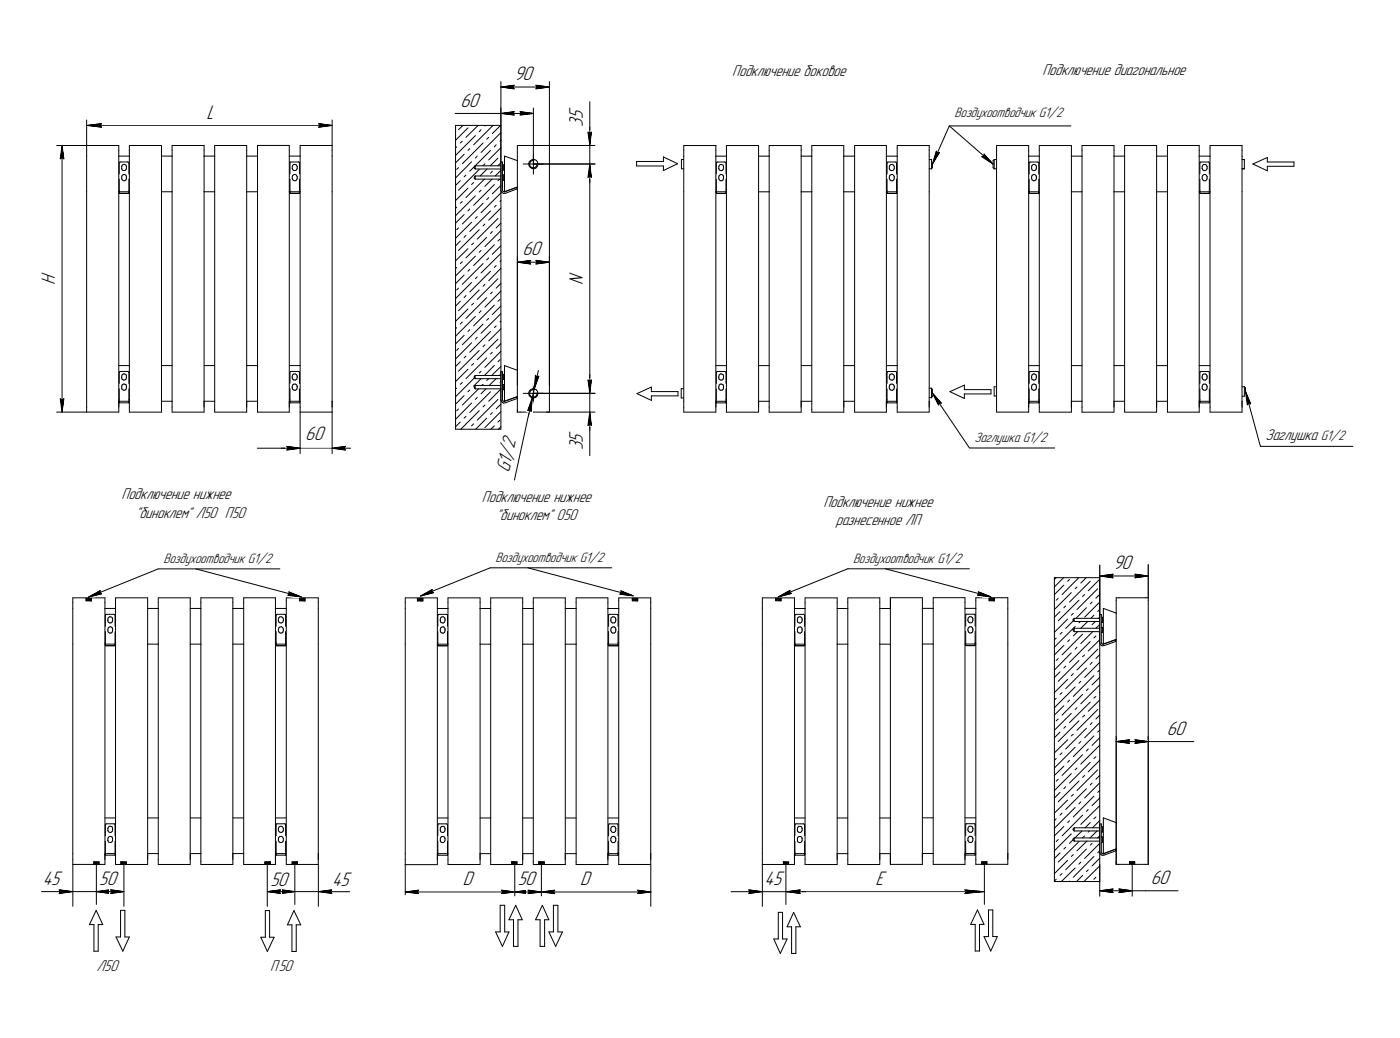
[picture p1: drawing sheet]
<svg xmlns="http://www.w3.org/2000/svg" width="525mm" height="389mm" viewBox="0 0 525 389" stroke-linecap="round" stroke-linejoin="round" font-family="sans-serif">
<defs><g id="words">
<g font-size="7.8">
<text x="193" y="30.1">90</text>
<text x="172.8" y="40">60</text>
<text x="77.5" y="44.5">L</text>
<text x="218.8" y="47.5" transform="rotate(-90 218.8 47.5)">35</text>
<text x="196.1" y="95.8">60</text>
<text x="20.8" y="107" transform="rotate(-90 20.8 107)">H</text>
<text x="218.8" y="107" transform="rotate(-90 218.8 107)">N</text>
<text x="114.6" y="165.2">60</text>
<text x="218.8" y="168.9" transform="rotate(-90 218.8 168.9)">35</text>
<text x="191" y="177.6" transform="rotate(-78 191 177.6)">G1/2</text>
<text x="417.7" y="213.5">90</text>
<text x="437.9" y="275.6">60</text>
<text x="16" y="332.1">45</text>
<text x="37.3" y="332.1">50</text>
<text x="101.5" y="332.4">50</text>
<text x="124.6" y="332.4">45</text>
<text x="173.7" y="332">D</text>
<text x="194.3" y="332">50</text>
<text x="217.7" y="332">D</text>
<text x="287" y="332">45</text>
<text x="328.6" y="331.9">E</text>
<text x="431.9" y="331.6">60</text>
</g>
<g font-size="6.2">
<text x="274.8" y="28.5">Подключение боковое</text>
<text x="391.2" y="28.3">Подключение диагональное</text>
<text x="475" y="165.2">Заглушка</text>
<text x="45.6" y="187.3">Подключение нижнее</text>
<text x="180.9" y="188.1">Подключение нижнее</text>
<text x="309" y="190.1">Подключение нижнее</text>
<text x="50.9" y="194.3">&quot;биноклем&quot; Л50 П50</text>
<text x="186.3" y="195.1">&quot;биноклем&quot; 050</text>
<text x="313.7" y="197.1">разнесенное ЛП</text>
<text x="36.3" y="364">Л50</text>
<text x="101.4" y="364">П50</text>
</g>
<g font-size="5.4">
<text x="358.2" y="44">Воздухоотводчик G1/2</text>
<text x="365.7" y="166">Заглушка G1/2</text>
<text x="495.7" y="165.2">G1/2</text>
<text x="61.4" y="211.3">Воздухоотводчик G1/2</text>
<text x="185.9" y="210.9">Воздухоотводчик G1/2</text>
<text x="320.1" y="211.2">Воздухоотводчик G1/2</text>
</g>
</g></defs>
<g fill="none" stroke="#000" stroke-width=".38">
<path d="M188 32.6l5-.6zM188 32.6h18.2zM188 32.6l5 .7zM188 30.6v30.2zM192.5 32.6l.5 .7zM193 32l-.5 .6zM201.1 33.3l5.1-.7zM201.1 32l5.1 .6zM201.1 32l.5 .6zM201.6 32.6l-.5 .7zM206.2 30.6v24zM221.3 38.1v11.5z"/>
<path d="M21.3 54.6h11.2zM22.6 59.6l.7-.5zM23.3 59.1l.7 .5zM23.3 54.6l.7 5zM23.3 54.6v100zM23.3 54.6l-.7 5zM32.5 56.4v2.2zM32.5 54.6v1.8zM32.5 58.6v13.3zM32.5 45v9.6zM32.6 54.6h12zM32.6 47l5.5 .7z"/>
<path d="M32.6 47l5.5-.6zM36 47h88.5zM37.5 47l.6 .7zM38.1 46.4l-.6 .6zM44.6 56.4v2.2zM44.6 58.6h4zM44.6 54.6v1.8zM44.6 58.6v13.3zM48.6 56.4v2.2zM48.6 54.6v1.8zM48.6 58.6v13.3zM48.6 54.6h11.9z"/>
<path d="M60.6 56.4v2.2zM60.6 54.6v1.8zM60.6 58.6h4zM60.6 58.6v13.3zM64.6 56.4v2.2zM64.6 54.6v1.8zM64.6 58.6v13.3zM64.6 54.6h12zM76.6 56.4v2.2zM76.6 54.6v1.8zM76.6 58.6h4zM76.6 58.6v13.3z"/>
<path d="M80.6 56.4v2.2zM80.6 54.6v1.8zM80.6 58.6v13.3zM80.6 54.6h12zM92.6 56.4v2.2zM92.6 54.6v1.8zM92.6 58.6h4zM92.6 58.6v13.3zM96.6 54.6v1.8zM96.6 56.4v2.2zM96.6 58.6v13.3zM96.6 54.6h12z"/>
<path d="M108.6 54.6v1.8zM108.6 56.4v2.2zM108.6 58.6h4zM108.6 58.6v13.3zM112.6 55.5v3.1zM112.6 54.6v.9zM112.6 58.6v13.3zM112.7 54.6h11.9zM119.6 46.4l5 .6zM119.6 46.4l.5 .6zM119.6 47.7l5-.7zM120.1 47l-.5 .7z"/>
<path d="M124.6 56.4v2.2zM124.6 54.6v1.8zM124.6 45v9.6zM124.6 58.6v13.3zM170.8 42.6h12.2zM171 47h17zM171 47v114zM171 55.4l.4-.3zM171 58.3l7.4-7.5zM171 52.6l4.6-4.6zM172.1 48.6l1.7-1.6zM172.7 53.6l.8-.6z"/>
<path d="M174.9 51.5l4.5-4.5zM175.6 56.4l.7-.6zM177.7 54.3l7.3-7.3zM179.1 58.6l-.7 .7zM180.5 57.2l7.5-7.5zM180.5 48.6l-.6 .8zM182 47.3l.2-.3zM182.6 52.2l.8-.7zM183 42.6h5zM183.4 60l4.6-4.6zM184.8 50.1l3.1-3.1zM186.2 54.3l-.7 .8z"/>
<path d="M186.9 59.3l-2.9 2.9zM187.6 53l.4-.4zM188 42.6l5 .5zM188 47v114zM188 42.6l5-.7zM188 42.6h12.2zM188 40.5v6.5zM189.3 58.6l4.9 1.6zM189.3 58.6v13.3zM192.5 42.6l.5 .5zM193 41.9l-.5 .7zM194.2 55.5v4.7z"/>
<path d="M194.2 54.6v.9zM194.2 54.6h1zM195.2 41.9l5 .7zM195.2 41.9l.5 .7zM195.2 54.6h10zM195.2 43.1l5-.5zM195.7 42.6l-.5 .5zM199.8 59.8h.8zM200.2 57.8v3.7zM200.2 40.5v21zM200.2 54.6h23.1zM200.6 59.8l.7 .4z"/>
<path d="M205.2 54.6h1zM206.2 55.5v98zM206.2 54.6v.9zM220.7 49.6l.6 5zM220.7 49.6l.6 .4zM221.3 50l.6-.4zM221.3 49.6v5zM221.3 47.5v7.1zM221.3 54.6v6.9zM221.9 49.6l-.6 5zM249 58.9v1.7zM249 58.9l5.3 2.5z"/>
<path d="M255.7 59.8v3.5zM255.7 59.8h.9zM256.6 56.4v2.2zM256.6 54.6v1.8zM256.6 58.6v13.3zM256.6 54.6h12.1zM268.7 56.4v2.2zM268.7 54.6v1.8zM268.7 58.6h3.9zM268.7 58.6v13.3zM272.6 56.4v2.2zM272.6 54.6v1.8z"/>
<path d="M272.6 58.6v13.3zM272.7 54.6h11.9zM284.7 56.4v2.2zM284.7 54.6v1.8zM284.7 58.6h4zM284.7 58.6v13.3zM288.7 56.4v2.2zM288.7 54.6v1.8zM288.7 58.6v13.3zM288.7 54.6h12zM300.7 56.4v2.2zM300.7 54.6v1.8z"/>
<path d="M300.7 58.6h3.9zM300.7 58.6v13.3zM304.6 56.4v2.2zM304.6 54.6v1.8zM304.6 58.6v13.3zM304.7 54.6h12zM316.7 56.4v2.2zM316.7 54.6v1.8zM316.7 58.6h4zM316.7 58.6v13.3zM320.7 54.6v1.8zM320.7 56.4v2.2z"/>
<path d="M320.7 58.6v13.3zM320.7 54.6h11.9zM332.6 54.6v1.8zM332.6 56.4v2.2zM332.6 58.6h4.1zM332.6 58.6v13.3zM336.7 55.5v3.1zM336.7 54.6v.9zM336.7 58.6v13.3zM336.7 54.6h12zM348.7 56.4v2.2zM348.7 54.6v1.8z"/>
<path d="M348.7 58.6v13.3zM348.7 59.8h.9zM349.6 59.8l.3 .4zM349.6 59.8v3.5zM351.4 56.7l-1.5 4.8zM351.4 56.7l.4 .8zM351.8 57.5l.7-.3zM352.5 57.2l-2.6 4.3zM356.3 47.2l-6.4 14.3zM356.3 47.2l16.4 14.3zM356.3 47.2h45.6zM368.5 58.7l4.2 2.8z"/>
<path d="M368.5 58.7l.8-.1zM369.3 57.8v.8zM369.3 57.8l3.4 3.7zM373.1 59.8v3.5zM373.1 59.8h.9zM374 56.4v2.2zM374 54.6v1.8zM374 58.6v13.3zM374 54.6h12.1zM386 56.4v2.2zM386 54.6v1.8zM386 58.6h4z"/>
<path d="M386 58.6v13.3zM390 56.4v2.2zM390 54.6v1.8zM390 58.6v13.3zM390.1 54.6h11.9zM402.1 56.4v2.2zM402.1 54.6v1.8zM402.1 58.6h4zM402.1 58.6v13.3zM406.1 56.4v2.2zM406.1 54.6v1.8zM406.1 58.6v13.3z"/>
<path d="M406.1 54.6h12zM418.1 56.4v2.2zM418.1 54.6v1.8zM418.1 58.6h3.9zM418.1 58.6v13.3zM422 56.4v2.2zM422 54.6v1.8zM422 58.6v13.3zM422.1 54.6h12zM434.1 56.4v2.2zM434.1 54.6v1.8zM434.1 58.6h4z"/>
<path d="M434.1 58.6v13.3zM438.1 54.6v1.8zM438.1 56.4v2.2zM438.1 58.6v13.3zM438.1 54.6h11.9zM450 54.6v1.8zM450 56.4v2.2zM450 58.6h4.1zM450 58.6v13.3zM454.1 55.5v3.1zM454.1 54.6v.9zM454.1 58.6v13.3z"/>
<path d="M454.1 54.6h12zM466.1 56.4v2.2zM466.1 54.6v1.8zM466.1 58.6v13.3zM466.1 59.8h.9zM467 59.8v3.5zM475.6 59.1v1.7zM32.5 71.9v78.6zM44.6 71.9v78.6zM44.6 71.9h4zM44.7 72.5h3.7zM44.7 71.3v1.2z"/>
<path d="M44.7 67.2v4.1zM44.7 61.1v4.1zM44.7 71.9v.6zM44.9 60.8l-.2 .3zM44.9 60.8h.3zM45.2 60.8h2.8zM45.7 63.2h.1M45.7 66.3v.6zM45.7 62.5v.6zM45.7 66.9l.1 .5zM45.7 63.2l.1 .5zM45.8 65.8l-.1 .5z"/>
<path d="M45.8 62l-.1 .5zM45.8 65.8l.5-.3zM45.8 62l.5-.3zM45.8 67.4l.5 .4zM45.8 63.7l.5 .3zM46.3 65.5l.5-.1zM46.3 61.7h.5zM46.3 67.8h.6zM46.3 64h.6zM46.8 65.4l.5 .3zM46.8 61.7l.5 .2zM46.9 67.8l.4-.4z"/>
<path d="M46.9 64l.4-.4zM47.3 65.7l.1 .6zM47.3 61.9l.1 .5zM47.4 66.9l-.1 .5zM47.4 62.5v.6zM47.4 63.1l-.1 .5zM47.4 66.3h.1M47.4 62.4h.1M47.4 66.3v.6zM48 60.8h.2zM48.2 60.8l.2 .3zM48.4 71.3v1.2z"/>
<path d="M48.4 67.2v4.1zM48.4 61.1v4.1zM48.4 71.9v.6zM48.6 71.9v78.6zM60.6 71.9v78.6zM60.6 71.9h4zM64.6 71.9v78.6zM76.6 71.9v78.6zM76.6 71.9h4zM80.6 71.9v78.6zM92.6 71.9v78.6zM92.6 71.9h4z"/>
<path d="M96.6 71.9v78.6zM108.6 71.9v78.6zM108.6 71.9h4zM108.8 71.3v1.2zM108.8 67.2v4.1zM108.8 61.1v4.1zM108.8 72.5h3.6zM108.8 71.9v.6zM108.9 60.8l-.1 .3zM108.9 60.8h.3zM109.2 60.8h2.8zM109.7 66.9l.2 .5z"/>
<path d="M109.7 63.2l.2 .5zM109.7 63.2h.1M109.7 66.3v.6zM109.7 62.5v.6zM109.8 65.8l.5-.3zM109.8 62l.5-.3zM109.8 65.8l-.1 .5zM109.8 62l-.1 .5zM109.9 67.4l.4 .4zM109.9 63.7l.4 .3zM110.3 65.5l.6-.1zM110.3 61.7h.6z"/>
<path d="M110.3 67.8h.6zM110.3 64h.6zM110.9 65.4l.4 .3zM110.9 61.7l.4 .2zM110.9 67.8l.5-.4zM110.9 64l.5-.4zM111.3 65.7l.2 .6zM111.3 61.9l.2 .5zM111.5 66.9l-.1 .5zM111.5 62.5v.6zM111.5 63.1l-.1 .5zM111.5 66.3h.1"/>
<path d="M111.5 62.4h.1M111.5 66.3v.6zM112 60.8h.3zM112.3 60.8l.1 .3zM112.4 71.3v1.2zM112.4 67.2v4.1zM112.4 61.1v4.1zM112.4 71.9v.6zM112.6 71.9v78.6zM124.6 71.9v78.6zM171 78.1l.4-.4zM171 61.1l3.2-3.2z"/>
<path d="M171 75.2l4.6-4.6zM171 69.6l1.7-1.8zM171.4 63.5l.7-.6zM172.1 71.3l7.8-7.8zM172.7 76.2l.8-.6zM173.5 61.4l7.8-7.8zM174.2 66.3l.7-.6zM176.3 64.2l7.8-7.8zM176.3 78.4l-.7 .7zM177 60.7l-6 6.1zM177 69.2l.7-.7zM177.7 77l7.8-7.8z"/>
<path d="M178 62.6v.4zM178 63l.3 .4zM178 66.4v.5zM178 66.9l.3 .3zM178.3 63.4h9.7zM178.3 62.2l-.3 .4zM178.3 62.2v1.2zM178.3 67.2h9.7zM178.3 66l-.3 .4zM178.3 66v1.2zM178.3 62.2h9.7zM178.3 66h9.7z"/>
<path d="M179.9 72l.6-.7zM180.2 66l2.6-2.6zM180.5 79.8l7.5-7.4zM181.3 62.1l.7-.7zM181.8 67.2l-6.9 6.9zM182 69.9l2.7-2.7zM182.6 74.9l.8-.8zM184.8 72.7l3.2-3.1zM184.8 64.2l-.7 .8zM185.5 77.7l.7-.7zM185.9 66l2.1-2.1zM186.8 62.2l1.2-1.1z"/>
<path d="M186.9 67.8l.6-.6zM187.6 75.6l.4-.4zM188 71.3l.1 .5zM188 61.2v10.1zM188 60.8h.6zM188 60.8v.4zM188.1 71.8l.3 .5zM188.4 72.3l.5 .2zM188.6 63.8h.4zM188.6 67.6h.4zM188.6 61.2v10.1zM188.6 71.3l.1 .5z"/>
<path d="M188.6 60.8v.4zM188.6 61.9h.4zM188.6 65.6h.4zM188.7 71.8l.5 .1zM188.9 72.5h.7zM189 61.9v1.9zM189 65.6v2zM189.2 71.9h.1M189.3 71.9l4.9-1.7zM189.3 71.9l4.5-1.6zM189.6 72.5l4.5-1.7zM193.8 70.3l.3 .5z"/>
<path d="M194.2 70.2v68.7zM194.2 60.2v10zM196.4 61.5h3.8zM198.4 61.4l.2 .8zM198.6 62.2l.4 .6zM198.6 60.7l-.2 .7zM198.7 61.9l.4 .5zM198.8 61.2l-.1 .7zM199 62.8l.7 .4zM199.1 62.4l.5 .5zM199.2 60.2l.6-.4zM199.2 60.6l.5-.4z"/>
<path d="M199.2 60.2l-.6 .5zM199.2 60.6l-.4 .6zM199.6 62.9l.7 .1zM199.7 63.2l.7 .1zM199.7 60.2h.7zM200.2 61.5h3.7zM200.2 61.5v3.8zM200.2 61.5h23.1zM200.3 63l.6-.3zM200.4 63.3l.7-.3zM200.9 62.7l.5-.5zM201.3 60.2l.4 .6z"/>
<path d="M201.5 61.8l-.1 .4zM201.6 62.4l-.5 .6zM201.7 60.8l.2 .7zM201.9 61.8l-.3 .6zM201.9 61.5v.3zM220.7 66.5l.6-.5zM221.3 61.5l-.6 5zM221.3 66l.6 .5zM221.3 61.5l.6 5zM221.3 61.5v86zM221.3 61.5v7zM238.9 62.3h10.1z"/>
<path d="M238.9 60.6v1.7zM238.9 60.6h10.1zM249 64l5.3-2.6zM249 62.3v1.7zM255.7 63.3h.9zM256.6 71.9v78.6zM268.7 71.9v78.6zM268.7 71.9h3.9zM268.8 71.4v1.1zM268.8 67.2v4.2zM268.8 61.1v4.2zM268.8 71.9v.6z"/>
<path d="M268.8 72.5h3.7zM269 60.9l.2-.1zM269 60.9l-.2 .2zM269.2 60.8h2.8zM269.8 67l.1 .5zM269.8 63.2l.1 .5zM269.8 63.2h.1M269.8 66.4v.6zM269.8 62.5v.6zM269.9 65.8l.4-.3zM269.9 62l.4-.3zM269.9 65.8l-.1 .6z"/>
<path d="M269.9 62l-.1 .5zM269.9 67.5l.5 .3zM269.9 63.7l.5 .3zM270.3 65.5l.6-.1zM270.3 61.7h.6zM270.4 67.8h.5zM270.4 64h.5zM270.9 65.4l.5 .4zM270.9 61.7l.5 .3zM270.9 67.8l.5-.3zM270.9 64l.5-.4zM271.4 65.8l.1 .5z"/>
<path d="M271.4 62l.1 .5zM271.5 67l-.1 .5zM271.5 62.5v.6zM271.5 63.1l-.1 .5zM271.5 66.3h.1M271.5 62.5h.1M271.5 66.4v.6zM272 60.8l.3 .1zM272.3 60.9l.2 .2zM272.5 71.4v1.1zM272.5 67.2v4.2zM272.5 61.1v4.2z"/>
<path d="M272.5 71.9v.6zM272.6 71.9v78.6zM284.7 71.9v78.6zM284.7 71.9h4zM288.7 71.9v78.6zM300.7 71.9v78.6zM300.7 71.9h3.9zM304.6 71.9v78.6zM316.7 71.9v78.6zM316.7 71.9h4zM320.7 71.9v78.6zM332.6 71.9v78.6z"/>
<path d="M332.6 71.9h4.1zM332.9 71.4v1.1zM332.9 67.2v4.2zM332.9 61.1v4.2zM332.9 72.5h3.6zM332.9 71.9v.6zM333 60.9l-.1 .2zM333 60.9l.2-.1zM333.2 60.8h2.9zM333.7 67l.3 .5zM333.7 63.2l.3 .5zM333.7 63.2h.1"/>
<path d="M333.7 66.4v.6zM333.7 62.5v.6zM333.9 65.8l.4-.3zM333.9 62l.4-.3zM333.9 65.8l-.2 .6zM333.9 62l-.2 .5zM334 67.5l.4 .3zM334 63.7l.4 .3zM334.3 65.5l.6-.1zM334.3 61.7h.6zM334.4 67.8h.6zM334.4 64h.6z"/>
<path d="M334.9 65.4l.5 .4zM334.9 61.7l.5 .3zM335 67.8l.4-.3zM335 64l.4-.4zM335.4 65.8l.2 .5zM335.4 62l.2 .5zM335.6 67l-.2 .5zM335.6 62.5v.6zM335.6 63.1l-.2 .5zM335.6 66.3h.1M335.6 62.5h.1M335.6 66.4v.6z"/>
<path d="M336.1 60.8l.3 .1zM336.4 60.9l.1 .2zM336.5 71.4v1.1zM336.5 67.2v4.2zM336.5 61.1v4.2zM336.5 71.9v.6zM336.7 71.9v78.6zM348.7 71.9v78.6zM348.7 63.3h.9zM349.9 60.2v2.7zM349.9 62.9l-.3 .4zM372.7 60.2l.4-.4z"/>
<path d="M372.7 60.2v2.7zM372.7 62.9l.4 .4zM373.1 63.3h.9zM374 71.9v78.6zM386 71.9v78.6zM386 71.9h4zM386.2 72.5h3.7zM386.2 71.4v1.1zM386.2 67.2v4.2zM386.2 61.1v4.2zM386.2 71.9v.6zM386.4 60.9l.2-.1z"/>
<path d="M386.4 60.9l-.2 .2zM386.6 60.8h2.8zM387.1 66.9l.2 .6zM387.1 63.2l.2 .5zM387.1 63.2h.1M387.1 66.4v.5zM387.1 62.5v.6zM387.3 65.8l.4-.3zM387.3 62l.4-.3zM387.3 65.8l-.2 .6zM387.3 62l-.2 .5zM387.3 67.5l.5 .3z"/>
<path d="M387.3 63.7l.5 .3zM387.7 65.5l.6-.1zM387.7 61.7h.6zM387.8 67.8h.5zM387.8 64h.5zM388.3 65.4l.5 .4zM388.3 61.7l.5 .3zM388.3 67.8l.5-.3zM388.3 64l.5-.4zM388.8 65.8l.1 .5zM388.8 62l.1 .5zM388.9 66.9l-.1 .6z"/>
<path d="M388.9 62.5v.6zM388.9 63.1l-.1 .5zM388.9 66.3h.1M388.9 62.5h.1M388.9 66.4v.5zM389.4 60.8l.3 .1zM389.7 60.9l.2 .2zM389.9 71.4v1.1zM389.9 67.2v4.2zM389.9 61.1v4.2zM389.9 71.9v.6zM390 71.9v78.6z"/>
<path d="M402.1 71.9v78.6zM402.1 71.9h4zM406.1 71.9v78.6zM418.1 71.9v78.6zM418.1 71.9h3.9zM422 71.9v78.6zM434.1 71.9v78.6zM434.1 71.9h4zM438.1 71.9v78.6zM450 71.9v78.6zM450 71.9h4.1zM450.3 71.4v1.1z"/>
<path d="M450.3 67.2v4.2zM450.3 61.1v4.2zM450.3 72.5h3.6zM450.3 71.9v.6zM450.4 60.9l-.1 .2zM450.4 60.9l.2-.1zM450.6 60.8h2.9zM451.1 66.9l.3 .6zM451.1 63.2l.3 .5zM451.1 63.2h.1M451.1 66.4v.5zM451.1 62.5v.6z"/>
<path d="M451.3 65.8l.4-.3zM451.3 62l.4-.3zM451.3 65.8l-.2 .6zM451.3 62l-.2 .5zM451.4 67.5l.4 .3zM451.4 63.7l.4 .3zM451.7 65.5l.6-.1zM451.7 61.7h.6zM451.8 67.8h.6zM451.8 64h.6zM452.3 65.4l.5 .4zM452.3 61.7l.5 .3z"/>
<path d="M452.4 67.8l.4-.3zM452.4 64l.4-.4zM452.8 65.8l.2 .5zM452.8 62l.2 .5zM453 66.9l-.2 .6zM453 62.5v.6zM453 63.1l-.2 .5zM453 66.3h.1M453 62.5h.1M453 66.4v.5zM453.5 60.8l.3 .1zM453.8 60.9l.1 .2z"/>
<path d="M453.9 71.4v1.1zM453.9 67.2v4.2zM453.9 61.1v4.2zM453.9 71.9v.6zM454.1 71.9v78.6zM466.1 71.9v78.6zM466.1 63.3h.9zM470.2 61.5l5.4-2.4zM470.2 61.5l5.4 2.6zM475.6 62.4v1.7zM475.6 60.8h10zM475.6 62.4h10z"/>
<path d="M485.6 60.8v1.6zM171 89.4l6-6zM171 83.7l3.2-3.2zM171 97.8l4.6-4.5zM171 80.9l7.4-7.4zM171.4 86.2l.7-.7zM172.1 93.9l7.8-7.7zM172.7 90.4l-1.7 1.9zM172.7 98.9l.8-.7zM173.5 84l7.8-7.8zM174.9 88.3l-.7 .7zM174.9 96.7l7.7-7.7z"/>
<path d="M176.3 86.8l7.8-7.7zM177 91.8l.7-.7zM177.7 99.6l7.8-7.8zM178.4 81.9l.7-.7zM179.1 89.7l7.8-7.8zM179.9 94.6l.6-.7zM181.3 84.7l.7-.7zM182 92.5l6-6zM182.6 97.5l.8-.8zM183.4 82.6l4.6-4.6zM184.8 95.4l3.2-3.2zM184.8 86.8l-.7 .8z"/>
<path d="M186.2 85.5l1.8-1.8zM186.9 90.4l.7-.7zM187.6 98.2l.4-.4zM194.2 96.3v48.1zM194.2 98.3l5-.6zM194.2 98.3h12zM194.2 98.3l5 .7zM198.6 98.3l.6 .7zM199.2 97.7l-.6 .6zM201.1 99l5.1-.7zM201.1 97.7l5.1 .6zM201.1 97.7l.5 .6z"/>
<path d="M201.6 98.3l-.5 .7zM206.2 96.3v48.1zM171 112l6-6zM171 106.4l3.2-3.2zM171 100.7l.4-.4zM171 103.5l7.4-7.4zM171.4 108.8l.7-.7zM172.1 116.5l7.8-7.7zM172.7 113l-1.7 1.9zM173.5 106.6l7.8-7.7zM174.9 110.9l-.7 .7zM174.9 119.4l7.7-7.8z"/>
<path d="M175.6 101.7l.7-.6zM176.3 109.5l7.8-7.8zM177 114.4l.7-.6zM178.4 104.5l.7-.7zM179.1 112.3l7.8-7.8zM180.5 102.4l7.5-7.4zM180.5 116.5l-.6 .8zM182 106.6l-.7 .8zM182 115.2l6-6zM184.1 110.2l.7-.7zM184.8 118l3.2-3.2zM185.5 100.3l.7-.7z"/>
<path d="M186.2 108.1l1.8-1.8zM186.9 113l.7-.7zM188 100.6l-4.6 4.7zM44.6 137.1h4zM44.7 139.7v4.1zM44.9 139.4l-.2 .3zM44.9 139.4l.3-.1zM45.2 139.3h2.8zM48 139.3l.2 .1zM48.2 139.4l.2 .3zM48.4 139.7v4.1zM60.6 137.1h4z"/>
<path d="M76.6 137.1h4zM92.6 137.1h4zM108.6 137.1h4zM108.8 139.7v4.1zM108.9 139.4l-.1 .3zM108.9 139.4l.3-.1zM109.2 139.3h2.8zM112 139.3l.3 .1zM112.3 139.4l.1 .3zM112.4 139.7v4.1zM171 129l3.2-3.2zM171 123.3l.4-.4z"/>
<path d="M171 137.5l1.7-1.8zM171 126.1l7.4-7.4zM171 120.5l4.6-4.6zM172.1 139.2l7.8-7.7zM172.1 130.7l-.7 .8zM172.7 121.5l.8-.7zM173.5 129.3l7.8-7.8zM174.2 134.2l.7-.6zM175.6 124.3l.7-.6zM176.3 132.1l7.8-7.8zM177 128.6l-6 6.1zM177 137l.7-.6z"/>
<path d="M177.7 122.2l7.8-7.8zM179.1 126.5l-.7 .7zM179.1 134.9l7.8-7.7zM179.9 139.9l.6-.7zM180.5 125l7.5-7.3zM181.3 130l.7-.7zM182 137.8l6-6zM182.6 120.1l.8-.7zM183.4 127.9l4.6-4.6zM184.1 132.8l.7-.7zM185.5 122.9l.7-.7zM185.5 137l-3.7 3.8z"/>
<path d="M186.2 130.7l1.8-1.8zM186.9 135.7l.7-.8zM187.6 120.8l.4-.4zM188 139.7v10.3zM188 139.4h.6zM188 139.4v.3zM188.6 139.7v10.3zM188.6 139.4v.3zM189.3 137.1l4.9 1.8zM189.3 137.1v13.4zM194.2 138.9v9.9zM202 139l-1.5 6.8z"/>
<path d="M268.7 137.1h3.9zM268.8 139.8v4zM269 139.4l.2-.1zM269 139.4l-.2 .4zM269.2 139.3h2.8zM272 139.3l.3 .1zM272.3 139.4l.2 .4zM272.5 139.8v4zM284.7 137.1h4zM300.7 137.1h3.9zM316.7 137.1h4zM332.6 137.1h4.1z"/>
<path d="M332.9 139.8v4zM333 139.4l-.1 .4zM333 139.4l.2-.1zM333.2 139.3h2.9zM336.1 139.3l.3 .1zM336.4 139.4l.1 .4zM336.5 139.8v4zM386 137.1h4zM386.2 139.8v4zM386.4 139.4l.2-.1zM386.4 139.4l-.2 .4zM386.6 139.3h2.8z"/>
<path d="M389.4 139.3l.3 .1zM389.7 139.4l.2 .4zM389.9 139.8v4zM402.1 137.1h4zM418.1 137.1h3.9zM434.1 137.1h4zM450 137.1h4.1zM450.3 139.8v4zM450.4 139.4l-.1 .4zM450.4 139.4l.2-.1zM450.6 139.3h2.9zM453.5 139.3l.3 .1z"/>
<path d="M453.8 139.4l.1 .4zM453.9 139.8v4zM21.3 154.6h11.2zM22.6 149.6l.7 5zM22.6 149.6l.7 .5zM23.3 150.1l.7-.5zM24 149.6l-.7 5zM32.5 150.5v2.2zM32.5 152.7v1.9zM32.6 154.6h12zM44.6 150.5v2.2zM44.6 150.5v4.1z"/>
<path d="M44.6 150.5h4zM44.7 151.1h3.7zM44.7 149.9v1.2zM44.7 145.8v4.1zM44.7 150.5v.6zM45.7 145.6h.1M45.7 141.8h.1M45.7 144.9v.6zM45.7 141.1v.6zM45.7 145.6l.1 .5zM45.7 141.8l.1 .5zM45.8 144.4l-.1 .5z"/>
<path d="M45.8 140.6l-.1 .5zM45.8 144.4l.5-.3zM45.8 140.6l.5-.3zM45.8 146.1l.5 .3zM45.8 142.3l.5 .2zM46.3 144.1h.5zM46.3 140.3h.5zM46.3 146.4h.6zM46.3 142.5h.6zM46.8 144.1l.5 .2zM46.8 140.3l.5 .2zM46.9 146.4l.4-.4z"/>
<path d="M46.9 142.5l.4-.3zM47.3 144.3l.1 .5zM47.3 140.5l.1 .5zM47.4 145.5l-.1 .5zM47.4 141.1v.6zM47.4 141.7l-.1 .5zM47.4 144.8h.1M47.4 141h.1M47.4 144.9v.6zM48.4 149.9v1.2zM48.4 145.8v4.1zM48.4 150.5v.6z"/>
<path d="M48.6 152.7v1.9zM48.6 150.5v2.2zM48.6 154.6h11.9zM60.6 150.5v4.1zM60.6 150.5v2.2zM60.6 150.5h4zM64.6 150.5v2.2zM64.6 152.7v1.9zM64.6 154.6h11.9zM76.6 150.5v2.2zM76.6 150.5v4.1zM76.6 150.5h4z"/>
<path d="M80.6 150.5v3zM80.6 153.5v1.1zM80.6 154.6h12zM92.6 150.5v2.2zM92.6 150.5v4.1zM92.6 150.5h4zM96.6 154.6h12zM96.6 150.5v3zM96.6 153.5v1.1zM108.6 150.5v2.2zM108.6 150.5v4.1zM108.6 150.5h4z"/>
<path d="M108.8 149.9v1.2zM108.8 145.8v4.1zM108.8 150.5v.6zM108.8 151.1h3.6zM109.7 145.6l.2 .5zM109.7 141.8l.2 .5zM109.7 145.6h.1M109.7 141.8h.1M109.7 144.9v.6zM109.7 141.1v.6zM109.8 144.4l.5-.3zM109.8 140.6l.5-.3z"/>
<path d="M109.8 144.4l-.1 .5zM109.8 140.6l-.1 .5zM109.9 146.1l.4 .3zM109.9 142.3l.4 .2zM110.3 144.1h.6zM110.3 140.3h.6zM110.3 146.4h.6zM110.3 142.5h.6zM110.9 144.1l.4 .2zM110.9 140.3l.4 .2zM110.9 146.4l.5-.4zM110.9 142.5l.5-.3z"/>
<path d="M111.3 144.3l.2 .5zM111.3 140.5l.2 .5zM111.5 145.5l-.1 .5zM111.5 141.1v.6zM111.5 141.7l-.1 .5zM111.5 144.8h.1M111.5 141h.1M111.5 144.9v.6zM112.4 149.9v1.2zM112.4 145.8v4.1zM112.4 150.5v.6zM112.6 150.5v2.2z"/>
<path d="M112.6 152.7v1.9zM112.6 154.6v15.5zM112.6 154.6h12zM124.6 150.5v2.2zM124.6 150.5v4.1zM124.6 154.6v15.5zM171 151.6l3.2-3.2zM171 145.9l.4-.3zM171 148.8l7.1-7.1zM171 143.1l4.6-4.6zM171.4 154.1l.7-.7zM172.7 144.2l.8-.7z"/>
<path d="M173.5 151.9l6.1-6.1zM174.2 156.9l.7-.7zM174.9 142l7.7-7.8zM175.6 146.9l.7-.6zM176.3 154.7l7.8-7.8zM177 151.2l-6 6.1zM177 159.7l.7-.7zM177.7 144.8l2.8-2.8zM178 141.2v.4zM178 141.6l.3 .4zM178 145v.4zM178 145.4l.3 .4z"/>
<path d="M178.3 142h9.7zM178.3 140.8l-.3 .4zM178.3 140.8v1.2zM178.3 145.8h9.7zM178.3 144.6l-.3 .4zM178.3 144.6v1.2zM178.3 140.8h9.7zM178.3 144.6h9.7zM179.1 149.1l-.7 .7zM179.1 157.6l7.8-7.8zM180.5 147.7l1.9-1.9zM180.8 144.6l.5-.4z"/>
<path d="M181.3 152.6l.7-.7zM182.6 142.7l.8-.7zM183.4 150.5l4.6-4.6zM183.6 144.6l2.6-2.6zM184.8 140.6l3.2-3.1zM184.8 154.7l-.7 .8zM186.2 153.4l1.8-1.8zM186.9 158.3l.7-.7zM187.4 140.8l.6-.5zM187.6 143.5l.4-.4zM188 150l.1 .3zM188.1 150.3l.3 .5z"/>
<path d="M188.4 150.8l.5 .4zM188.6 142.4h.4zM188.6 146.2h.4zM188.6 150l.1 .4zM188.6 140.4h.4zM188.6 144.2h.4zM188.7 150.4l.5 .2zM188.9 151.2l.7-.1zM189 140.4v2zM189 144.2v2zM189.2 150.6l.1-.1zM189.3 150.5l4.9-1.7z"/>
<path d="M189.3 150.5l4.5-1.6zM189.6 151.1l4.5-1.6zM193.8 148.9l.3 .6zM194.2 148.8v5.8zM194.2 154.6h1zM194.2 153.5v1.1zM195.2 154.6h10zM196.4 147.5h3.8zM198.1 154l.7-.4zM198.4 147.5l.2 .7zM198.6 148.2l.4 .6zM198.6 146.7l-.2 .8z"/>
<path d="M198.7 147.9l.4 .6zM198.8 147.1l-.1 .8zM198.8 153.6l.5 .7zM199 148.8l.7 .4zM199.1 148.5l.5 .4zM199.2 146.1l.6-.3zM199.2 146.5l.5-.3zM199.2 146.1l-.6 .6zM199.2 146.5l-.4 .6zM199.6 148.9l.7 .1zM199.7 149.2h.7zM199.7 146.2l.7-.1z"/>
<path d="M199.7 149.2l-.4 5.1zM199.7 149.2l-1.6 4.8zM199.7 149.2l-1.4 6.9zM199.7 149.2l-6.6 30.8zM199.8 145.8h.8zM200.2 147.5h3.7zM200.2 147.5v3.8zM200.2 143.8v3.7zM200.2 147.5h23.1zM200.3 149l.6-.3zM200.4 149.2l.7-.2zM200.5 145.8l-.8 3.4z"/>
<path d="M200.6 145.8l.7 .4zM200.9 148.7l.5-.5zM200.9 140.8l-.4 5zM200.9 140.8l.5 .6zM201.1 149l.5-.5zM201.3 146.2l.4 .6zM201.4 141.4l.8-.3zM201.5 147.8l-.1 .4zM201.7 146.8l.2 .7zM201.9 147.7l-.3 .8zM201.9 147.7h.1M202.2 141.1l-1.7 4.7z"/>
<path d="M205.2 154.6h1zM205.2 154.6h18.1zM206.2 153.5v1.1zM220.7 142.5l.6 .6zM220.7 159.6l.6-.5zM220.7 142.5l.6 5zM221.3 154.6l.6 5zM221.3 143.1l.6-.6zM221.3 154.6v5zM221.3 159.6v11.3zM221.3 154.6l-.6 5zM221.3 159.1l.6 .5z"/>
<path d="M221.3 154.6v6.9zM221.3 140.5v7zM221.3 147.5v7.1zM221.9 142.5l-.6 5zM239 147.6l5.4 2.6zM239 147.6l5.4-2.4zM244.4 148.5h10zM244.4 148.5v1.7zM244.4 145.2v1.7zM244.4 146.9h10zM254.4 146.9v1.6zM255.6 149.3h.9z"/>
<path d="M255.6 145.8v3.5zM255.6 145.8h.9zM256.6 150.5v2.2zM256.6 152.7v1.9zM256.6 154.6h12zM268.7 150.5v2.2zM268.7 150.5v4.1zM268.7 150.5h3.9zM268.8 149.9v1.2zM268.8 145.9v4zM268.8 150.5v.6zM268.8 151.1h3.7z"/>
<path d="M269.8 145.6l.1 .5zM269.8 141.8l.1 .5zM269.8 145.6h.1M269.8 141.8h.1M269.8 144.9v.6zM269.8 141.1v.6zM269.9 144.4l.4-.3zM269.9 140.6l.4-.3zM269.9 144.4l-.1 .5zM269.9 140.6l-.1 .5zM269.9 146.1l.5 .3zM269.9 142.3l.5 .3z"/>
<path d="M270.3 144.1h.6zM270.3 140.3h.6zM270.4 146.4h.5zM270.4 142.6h.5zM270.9 144.1l.5 .2zM270.9 140.3l.5 .2zM270.9 146.4l.5-.4zM270.9 142.6l.5-.4zM271.4 144.3l.1 .5zM271.4 140.5l.1 .5zM271.5 145.5l-.1 .5zM271.5 141.1v.6z"/>
<path d="M271.5 141.7l-.1 .5zM271.5 144.8h.1M271.5 141h.1M271.5 144.9v.6zM272.5 149.9v1.2zM272.5 145.9v4zM272.5 150.5v.6zM272.6 152.7v1.9zM272.6 150.5v2.2zM272.6 154.6h12zM284.7 150.5v4.1zM284.7 150.5v2.2z"/>
<path d="M284.7 150.5h4zM288.7 150.5v2.2zM288.7 152.7v1.9zM288.7 154.6h11.9zM300.7 150.5v2.2zM300.7 150.5v4.1zM300.7 150.5h3.9zM304.6 150.5v3.1zM304.6 153.6v1zM304.7 154.6h12zM316.7 150.5v2.2zM316.7 150.5v4.1z"/>
<path d="M316.7 150.5h4zM320.7 154.6h12zM320.7 150.5v3.1zM320.7 153.6v1zM332.6 150.5v2.2zM332.6 150.5v4.1zM332.6 150.5h4.1zM332.9 149.9v1.2zM332.9 145.9v4zM332.9 150.5v.6zM332.9 151.1h3.6zM333.7 145.6l.3 .5z"/>
<path d="M333.7 141.8l.3 .5zM333.7 145.6h.1M333.7 141.8h.1M333.7 144.9v.6zM333.7 141.1v.6zM333.9 144.4l.4-.3zM333.9 140.6l.4-.3zM333.9 144.4l-.2 .5zM333.9 140.6l-.2 .5zM334 146.1l.4 .3zM334 142.3l.4 .3zM334.3 144.1h.6z"/>
<path d="M334.3 140.3h.6zM334.4 146.4h.6zM334.4 142.6h.6zM334.9 144.1l.5 .2zM334.9 140.3l.5 .2zM335 146.4l.4-.4zM335 142.6l.4-.4zM335.4 144.3l.2 .5zM335.4 140.5l.2 .5zM335.6 145.5l-.2 .5zM335.6 141.1v.6zM335.6 141.7l-.2 .5z"/>
<path d="M335.6 144.8h.1M335.6 141h.1M335.6 144.9v.6zM336.5 149.9v1.2zM336.5 145.9v4zM336.5 150.5v.6zM336.7 150.5v2.2zM336.7 152.7v1.9zM336.7 154.6h12zM348.7 149.2h.9zM348.7 145.6h.9zM348.7 150.5v2.2z"/>
<path d="M348.7 150.5v4.1zM349.6 145.6l.3 .4zM349.6 145.6v3.6zM349.9 147.4l2.3 4.5zM349.9 146v2.8zM349.9 148.8l-.3 .4zM349.9 147.4l3.4 3.8zM349.9 147.4l13.9 20.6zM352.4 151.1l.9 .1zM352.4 151.1l-.2 .8zM356.5 146.9l5.4 2.5zM356.5 146.9l5.4-2.4z"/>
<path d="M361.9 147.8h10zM361.9 147.8v1.6zM361.9 144.5v1.6zM361.9 146.1h10zM371.9 146.1v1.7zM373.1 148.5h.8zM373.1 145.1v3.4zM373.1 145.1h.8zM374 150.5v2.2zM374 152.7v1.9zM374 154.6h12zM386 150.5v2.2z"/>
<path d="M386 150.5v4.1zM386 150.5h4zM386.2 151.1h3.7zM386.2 149.9v1.2zM386.2 145.9v4zM386.2 150.5v.6zM387.1 145.6l.2 .5zM387.1 141.8l.2 .5zM387.1 145.6h.1M387.1 141.8h.1M387.1 144.9v.6zM387.1 141.1v.6z"/>
<path d="M387.3 144.4l.4-.3zM387.3 140.6l.4-.3zM387.3 144.4l-.2 .5zM387.3 140.6l-.2 .5zM387.3 146.1l.5 .3zM387.3 142.3l.5 .3zM387.7 144.1h.6zM387.7 140.3h.6zM387.8 146.4h.5zM387.8 142.6h.5zM388.3 144.1l.5 .2zM388.3 140.3l.5 .2z"/>
<path d="M388.3 146.4l.5-.4zM388.3 142.6l.5-.4zM388.8 144.3l.1 .5zM388.8 140.5l.1 .5zM388.9 145.5l-.1 .5zM388.9 141.1v.6zM388.9 141.7l-.1 .5zM388.9 144.8h.1M388.9 141h.1M388.9 144.9v.6zM389.9 149.9v1.2zM389.9 145.9v4z"/>
<path d="M389.9 150.5v.6zM390 152.7v1.9zM390 150.5v2.2zM390 154.6h12zM402.1 150.5v4.1zM402.1 150.5v2.2zM402.1 150.5h4zM406.1 150.5v2.2zM406.1 152.7v1.9zM406.1 154.6h11.9zM418.1 150.5v2.2zM418.1 150.5v4.1z"/>
<path d="M418.1 150.5h3.9zM422 150.5v3.1zM422 153.6v1zM422.1 154.6h12zM434.1 150.5v2.2zM434.1 150.5v4.1zM434.1 150.5h4zM438.1 154.6h12zM438.1 150.5v3.1zM438.1 153.6v1zM450 150.5v2.2zM450 150.5v4.1z"/>
<path d="M450 150.5h4.1zM450.3 149.9v1.2zM450.3 145.9v4zM450.3 150.5v.6zM450.3 151.1h3.6zM451.1 145.6l.3 .5zM451.1 141.8l.3 .5zM451.1 145.6h.1M451.1 141.8h.1M451.1 144.9v.6zM451.1 141.1v.6zM451.3 144.4l.4-.3z"/>
<path d="M451.3 140.6l.4-.3zM451.3 144.4l-.2 .5zM451.3 140.6l-.2 .5zM451.4 146.1l.4 .3zM451.4 142.3l.4 .3zM451.7 144.1h.6zM451.7 140.3h.6zM451.8 146.4h.6zM451.8 142.6h.6zM452.3 144.1l.5 .2zM452.3 140.3l.5 .2zM452.4 146.4l.4-.4z"/>
<path d="M452.4 142.6l.4-.4zM452.8 144.3l.2 .5zM452.8 140.5l.2 .5zM453 145.5l-.2 .5zM453 141.1v.6zM453 141.7l-.2 .5zM453 144.8h.1M453 141h.1M453 144.9v.6zM453.9 149.9v1.2zM453.9 145.9v4zM453.9 150.5v.6z"/>
<path d="M454.1 150.5v2.2zM454.1 152.7v1.9zM454.1 154.6h12zM466.1 150.5v2.2zM466.1 150.5v4.1zM466.2 145.1h.8zM466.2 148.6h.8zM467 145.1v3.5zM467 145.1l.4 .4zM467.4 145.5v2.7zM467.4 148.2l-.4 .4zM467.4 146.8l2 4.7z"/>
<path d="M467.4 146.8l.7 5zM467.4 146.8l5.6 20.6zM468.6 151.2l.8 .3zM468.6 151.2l-.5 .6zM96.6 168.1h11.7zM105.6 168.1h7zM107.6 167.4l.5 .7zM107.6 168.8l5-.7zM107.6 168.1h5zM107.6 167.4l5 .7zM108.1 168.1l-.5 .7zM112.3 168.1h12z"/>
<path d="M124.6 168.1l5 .7zM124.6 168.1h7zM124.6 168.1l5-.7zM129.1 168.1l.5 .7zM129.6 167.4l-.5 .7zM171 161h17zM171 160.1l1.7-1.8zM172.9 161l7-6.9zM178.5 161l4.1-4.1zM182 160.4l6-6zM184.2 161l1.3-1.3zM187 161l1-.9z"/>
<path d="M363.8 168h32zM473 167.4h34.7zM59.4 213.4h45.6zM73.5 213.4l39.5 10.5zM184 213h45.6zM198.1 213l39.5 10.5zM318.2 213.3h45.6zM332.3 213.3l39.5 10.5zM395.7 216.7h17zM395.7 216.7v113.9zM395.7 217.4l.7-.7zM400.7 218l.7-.6z"/>
<path d="M404.8 216.7l-6.2 6.3zM405.6 218.7l2-2zM409.2 218l-7.8 7.8zM412.7 216.7v113.9zM412.7 216l5-.6zM412.7 216h18.2zM412.7 216l5 .7zM412.7 211.9v18.7zM417.2 216l.5 .7zM417.7 215.4l-.5 .6zM425.9 215.4l5 .6zM425.9 216.7l5-.7z"/>
<path d="M425.9 215.4l.4 .6zM426.3 216l-.4 .7zM430.9 211.7v12.7zM27.3 226v2.2zM27.3 224.2v1.8zM27.3 228.2v13.4zM27.4 224.2h12zM32.3 224.4v1zM32.3 225.4h2zM32.3 225.1l2 .3zM32.3 225l2 .1zM32.3 224.7l2 .3z"/>
<path d="M32.3 224.5l2 .2zM32.9 224.4l1.4 .1zM33.2 224l4.4-2.5zM33.2 224l26.2-10.6zM33.2 224l4.9-1.3zM34.3 224.4v1zM37.4 222.3l.7 .4zM37.6 221.5l-.2 .8zM39.4 226v2.2zM39.4 224.2v1.8zM39.4 228.2h4zM39.4 228.2v13.4z"/>
<path d="M39.5 236.9v4.1zM39.5 230.8v4.1zM39.7 230.5l-.2 .3zM39.7 230.5l.3-.1zM40 230.4h2.8zM40.5 232.9h.1M40.5 236v.6zM40.5 232.2v.6zM40.5 236.6l.1 .5zM40.5 232.9l.1 .5zM40.6 235.5l-.1 .5zM40.6 231.7l-.1 .5z"/>
<path d="M40.6 235.5l.5-.3zM40.6 231.7l.5-.3zM40.6 237.1l.6 .3zM40.6 233.4l.6 .2zM41.1 235.2l.5-.1zM41.1 231.4h.5zM41.2 237.4h.5zM41.2 233.6h.5zM41.6 235.1l.5 .3zM41.6 231.4l.5 .2zM41.7 237.4l.4-.3zM41.7 233.6l.4-.3z"/>
<path d="M42.1 235.4l.2 .5zM42.1 231.6l.2 .5zM42.3 236.6l-.2 .5zM42.3 232.2v.6zM42.3 232.8l-.2 .5zM42.3 235.9h.1M42.3 232.1h.1M42.3 236v.6zM42.8 230.4l.2 .1zM43 230.5l.2 .3zM43.2 236.9v4.1zM43.2 230.8v4.1z"/>
<path d="M43.4 226v2.2zM43.4 224.2v1.8zM43.4 228.2v13.4zM43.4 224.2h12zM55.4 226v2.2zM55.4 224.2v1.8zM55.4 228.2h4zM55.4 228.2v13.4zM59.4 226v2.2zM59.4 224.2v1.8zM59.4 228.2v13.4zM59.4 224.2h12z"/>
<path d="M71.4 226v2.2zM71.4 224.2v1.8zM71.4 228.2h4zM71.4 228.2v13.4zM75.4 226v2.2zM75.4 224.2v1.8zM75.4 228.2v13.4zM75.4 224.2h12zM87.4 226v2.2zM87.4 224.2v1.8zM87.4 228.2h4zM87.4 228.2v13.4z"/>
<path d="M91.4 224.2v1.8zM91.4 226v2.2zM91.4 228.2v13.4zM91.5 224.2h11.9zM103.4 224.2v1.8zM103.4 226v2.2zM103.4 228.2h4zM103.4 228.2v13.4zM103.6 236.9v4.1zM103.6 230.8v4.1zM103.7 230.5l-.1 .3zM103.7 230.5l.3-.1z"/>
<path d="M104 230.4h2.8zM104.5 232.9h.1M104.5 236v.6zM104.5 232.2v.6zM104.5 236.6l.2 .5zM104.5 232.9l.2 .5zM104.6 235.5l-.1 .5zM104.6 231.7l-.1 .5zM104.6 235.5l.5-.3zM104.6 231.7l.5-.3zM104.7 237.1l.5 .3zM104.7 233.4l.5 .2z"/>
<path d="M105.1 235.2l.6-.1zM105.1 231.4h.6zM105.2 237.4h.5zM105.2 233.6h.5zM105.7 235.1l.4 .3zM105.7 231.4l.4 .2zM105.7 237.4l.5-.3zM105.7 233.6l.5-.3zM106.1 235.4l.2 .5zM106.1 231.6l.2 .5zM106.3 236.6l-.1 .5zM106.3 232.2v.6z"/>
<path d="M106.3 232.8l-.1 .5zM106.3 235.9h.1M106.3 232.1h.1M106.3 236v.6zM106.8 230.4l.3 .1zM107.1 230.5l.1 .3zM107.2 236.9v4.1zM107.2 230.8v4.1zM107.4 225.2v3zM107.4 224.2v1zM107.4 228.2v13.4zM107.5 224.2h11.9z"/>
<path d="M108 223.3l.7-.5zM108 223.3l5 .6zM108.4 222l.3 .8zM108.4 222l4.6 1.9zM112.4 224.4v1zM112.4 225.4h2.1zM112.4 225.1l2.1 .3zM112.4 225l2.1 .1zM112.4 224.7l2.1 .3zM112.4 224.5l2.1 .2zM113 224.4l1.5 .1zM114.5 224.4v1z"/>
<path d="M119.4 226v2.2zM119.4 224.2v1.8zM119.4 228.2v13.4zM152.1 226v2.2zM152.1 224.3v1.7zM152.1 228.2v13.4zM152.1 224.3h12.1zM156.7 224.4v1zM156.7 225.4h2zM156.7 225.2l2 .2zM156.7 225l2 .2zM156.7 224.7l2 .3z"/>
<path d="M156.7 224.6l2 .1zM157.2 224.4l1.5 .2zM157.8 223.6l4.4-2.5zM157.8 223.6l26.2-10.6zM157.8 223.6l4.9-1.3zM158.7 224.4v1zM162 221.9l.7 .4zM162.2 221.1l-.2 .8zM164.1 226v2.2zM164.1 224.3v1.7zM164.1 228.2h4zM164.1 228.2v13.4z"/>
<path d="M164.3 236.9v4.1zM164.3 230.8v4.1zM164.5 230.5l.2-.1zM164.5 230.5l-.2 .3zM164.7 230.4h2.8zM165.2 232.9h.1M165.2 236v.6zM165.2 232.2v.6zM165.2 236.6l.2 .5zM165.2 232.9l.2 .5zM165.4 235.5l-.2 .5zM165.4 231.7l-.2 .5z"/>
<path d="M165.4 235.5l.4-.3zM165.4 231.7l.4-.3zM165.4 237.1l.5 .4zM165.4 233.4l.5 .3zM165.8 235.2l.5-.1zM165.8 231.4h.5zM165.9 237.5h.5zM165.9 233.7h.5zM166.3 235.1l.5 .3zM166.3 231.4l.5 .2zM166.4 237.5l.4-.4zM166.4 233.7l.4-.4z"/>
<path d="M166.8 235.4l.2 .5zM166.8 231.6l.2 .5zM167 236.6l-.2 .5zM167 232.2v.6zM167 232.8l-.2 .5zM167 235.9h.1M167 232.1h.1M167 236v.6zM167.5 230.4l.3 .1zM167.8 230.5l.1 .3zM167.9 236.9v4.1zM167.9 230.8v4.1z"/>
<path d="M168.1 226v2.2zM168.1 224.3v1.7zM168.1 228.2v13.4zM168.2 224.3h11.9zM180.2 226v2.2zM180.2 224.3v1.7zM180.2 228.2h3.9zM180.2 228.2v13.4zM184.1 226v2.2zM184.1 224.3v1.7zM184.1 228.2v13.4zM184.2 224.3h12z"/>
<path d="M196.2 226v2.2zM196.2 224.3v1.7zM196.2 228.2h3.9zM196.2 228.2v13.4zM200.1 226v2.2zM200.1 224.3v1.7zM200.1 228.2v13.4zM200.2 224.3h11.9zM212.1 226v2.2zM212.1 224.3v1.7zM212.1 228.2h4.1zM212.1 228.2v13.4z"/>
<path d="M216.2 224.3v1.7zM216.2 226v2.2zM216.2 228.2v13.4zM216.2 224.2h11.9zM228.1 224.3v1.7zM228.1 226v2.2zM228.1 228.2h4.1zM228.1 228.2v13.4zM228.4 236.9v4.1zM228.4 230.8v4.1zM228.5 230.5l-.1 .3zM228.5 230.5l.2-.1z"/>
<path d="M228.7 230.4h2.9zM229.2 236.6l.3 .5zM229.2 232.9l.3 .5zM229.2 232.9h.1M229.2 236v.6zM229.2 232.2v.6zM229.4 235.5l.4-.3zM229.4 231.7l.4-.3zM229.4 235.5l-.2 .5zM229.4 231.7l-.2 .5zM229.5 237.1l.4 .4zM229.5 233.4l.4 .3z"/>
<path d="M229.8 235.2l.6-.1zM229.8 231.4h.6zM229.9 237.5h.6zM229.9 233.7h.6zM230.4 235.1l.4 .3zM230.4 231.4l.4 .2zM230.5 237.5l.4-.4zM230.5 233.7l.4-.4zM230.8 235.4l.3 .5zM230.8 231.6l.3 .5zM231.1 236.6l-.2 .5zM231.1 232.2v.6z"/>
<path d="M231.1 232.8l-.2 .5zM231.1 235.9h.1M231.1 232.1h.1M231.1 236v.6zM231.6 230.4l.3 .1zM231.9 230.5v.3zM231.9 236.9v4.1zM231.9 230.8v4.1zM232.2 225.2v3zM232.2 224.3v.9zM232.2 228.2v13.4zM232.2 224.3h12z"/>
<path d="M232.6 222.9l5 .6zM232.6 222.9l.7-.5zM233 221.6l.3 .8zM233 221.6l4.6 1.9zM237.3 224.4v1zM237.3 225.4h2zM237.3 225.1l2 .3zM237.3 225l2 .1zM237.3 224.7l2 .3zM237.3 224.5l2 .2zM237.9 224.4l1.4 .1zM239.3 224.4v1z"/>
<path d="M244.2 226v2.2zM244.2 224.3v1.7zM244.2 228.2v13.4zM286.1 226v2.2zM286.1 224.3v1.7zM286.1 228.2v13.4zM286.1 224.3h12.1zM291.1 224.3v1zM291.1 225.3h2zM291.1 225.1l2 .2zM291.1 224.9l2 .2zM291.1 224.7l2 .2z"/>
<path d="M291.1 224.5l2 .2zM291.7 224.3l1.4 .2zM292.1 223.9l4.4-2.5zM292.1 223.9l26.2-10.6zM292.1 223.9l4.9-1.3zM293.1 224.3v1zM296.3 222.2l.7 .4zM296.5 221.4l-.2 .8zM298.2 226v2.2zM298.2 224.3v1.7zM298.2 228.2h3.9zM298.2 228.2v13.4z"/>
<path d="M298.3 236.9v4.1zM298.3 230.8v4.1zM298.5 230.5l.2-.1zM298.5 230.5l-.2 .3zM298.7 230.4h2.8zM299.3 236.6l.1 .5zM299.3 232.9l.1 .5zM299.3 232.9h.1M299.3 236v.6zM299.3 232.2v.6zM299.4 235.5l.4-.3zM299.4 231.7l.4-.3z"/>
<path d="M299.4 235.5l-.1 .5zM299.4 231.7l-.1 .5zM299.4 237.1l.5 .4zM299.4 233.4l.5 .3zM299.8 235.2l.6-.1zM299.8 231.4h.6zM299.9 237.5h.5zM299.9 233.7h.5zM300.4 235.1l.5 .3zM300.4 231.4l.5 .2zM300.4 237.5l.5-.4zM300.4 233.7l.5-.4z"/>
<path d="M300.9 235.4l.1 .5zM300.9 231.6l.1 .5zM301 236.6l-.1 .5zM301 232.2v.6zM301 232.8l-.1 .5zM301 235.9h.1M301 232.1h.1M301 236v.6zM301.5 230.4l.3 .1zM301.8 230.5l.2 .3zM302 236.9v4.1zM302 230.8v4.1z"/>
<path d="M302.1 226v2.2zM302.1 224.3v1.7zM302.1 228.2v13.4zM302.2 224.3h11.9zM314.2 226v2.2zM314.2 224.3v1.7zM314.2 228.2h4zM314.2 228.2v13.4zM318.2 226v2.2zM318.2 224.3v1.7zM318.2 228.2v13.4zM318.2 224.3h12z"/>
<path d="M330.2 226v2.2zM330.2 224.3v1.7zM330.2 228.2h4zM330.2 228.2v13.4zM334.1 226v2.2zM334.1 224.2v1.8zM334.2 226v2.2zM334.2 224.3v1.7zM334.2 228.2v13.4zM334.2 224.2h12zM346.2 226v2.2zM346.2 224.2v1.8z"/>
<path d="M346.2 228.2h4zM346.2 228.2v13.4zM350.2 224.2v1.8zM350.2 226v2.2zM350.2 228.2v13.4zM350.2 224.2h11.9zM362.1 224.2v1.8zM362.1 226v2.2zM362.1 228.2h4.1zM362.1 228.2v13.4zM362.4 236.8v4.2zM362.4 230.7v4.2z"/>
<path d="M362.5 230.5l.2-.1zM362.5 230.5l-.1 .2zM362.7 230.4h2.9zM363.2 232.8h.1M363.2 236v.6zM363.2 232.2v.6zM363.2 236.6l.3 .5zM363.2 232.8l.3 .5zM363.4 235.5l.4-.4zM363.4 231.7l.4-.4zM363.4 235.5l-.2 .5zM363.4 231.7l-.2 .5z"/>
<path d="M363.5 237.1l.4 .3zM363.5 233.3l.4 .3zM363.8 235.1l.6-.1zM363.8 231.3h.6zM363.9 237.4h.6zM363.9 233.6h.6zM364.4 235l.5 .4zM364.4 231.3l.5 .3zM364.5 237.4l.4-.3zM364.5 233.6l.4-.3zM364.9 235.4l.2 .5zM364.9 231.6l.2 .5z"/>
<path d="M365.1 236.6l-.2 .5zM365.1 232.2v.6zM365.1 232.8l-.2 .5zM365.1 235.9h.1M365.1 232.1h.1M365.1 236v.6zM365.6 230.4l.3 .1zM365.9 230.5l.1 .2zM366 236.8v4.2zM366 230.7v4.2zM366.2 225.1v3.1zM366.2 224.2v.9z"/>
<path d="M366.2 228.2v13.4zM366.2 224.2h12zM366.8 223.2l.7-.5zM366.8 223.2l5 .6zM367.2 222l.3 .7zM367.2 222l4.6 1.8zM371.2 224.3v1zM371.2 225.3h2zM371.2 225.1l2 .2zM371.2 224.9l2 .2zM371.2 224.7l2 .2zM371.2 224.5l2 .2z"/>
<path d="M371.8 224.3l1.4 .2zM373.2 224.3v1zM378.2 226v2.2zM378.2 224.2v1.8zM378.2 228.2v13.4zM395.7 237.2l5-5zM395.7 231.5l2.1-2.1zM395.7 220.2l3.5-3.5zM395.7 240l.7-.7zM395.7 228.6l6.3-6.3zM395.7 223l3.6-3.5zM396.4 225.1l.7-.7z"/>
<path d="M397.1 232.9l7.8-7.8zM397.8 237.8l.8-.6zM399.3 227.9l.6-.6zM399.9 235.7l2.9-2.8zM402 230.7l.8-.6zM402.7 232.3v.4zM402.7 232.7l.4 .4zM402.7 236.1v.4zM402.7 236.5l.4 .4zM402.7 232.3l.4-.4zM402.8 238.5l1.6-1.6zM403.1 231.9h9.6z"/>
<path d="M403.1 235.6h9.6zM403.1 233.1h9.6zM403.1 231.9v1.2zM403.1 236.9h9.6zM403.1 235.6l-.4 .5zM403.1 235.6v1.3zM403.5 220.8l.7-.6zM404.2 228.6l7.8-7.8zM404.9 233.6l.5-.5zM405.6 235.6l2.6-2.5zM406.3 223.7l.7-.7zM406.3 237.8l-7.7 7.8z"/>
<path d="M407 231.5l5.7-5.7zM407.7 227.9l-3.9 4zM408.4 221.6l4.3-4.3zM409.2 226.5l.6-.7zM409.8 234.3l1.3-1.2zM410.1 236.9l-4.5 4.5zM410.5 239.3l.8-.8zM410.5 230.7l-1.1 1.2zM411.3 235.6l1.4-1.3zM411.3 224.4l1.4-1.5zM412 229.4l.7-.8zM412.7 231.4l-.4 .5z"/>
<path d="M412.7 230.8v10.3zM412.7 230.5h.6zM412.7 230.5v.3zM412.7 237.2h.1M413.3 230.8v10.3zM413.3 230.5v.3zM413.3 231.5h.4zM413.3 235.3h.4zM413.3 233.4h.4zM413.3 237.3h.4zM413.7 231.5v1.9zM413.7 235.3v2z"/>
<path d="M414.1 228.2v13.4zM414.1 228.2l4.8 1.8zM418.6 240l.2 .6zM418.9 225.2v4.8zM418.9 239.9v68.6zM418.9 230v9.9zM418.9 224.2v1zM418.9 224.2h1zM419.9 224.2h10zM429.9 224.2h1zM430.9 225.2v98zM430.9 224.2v1z"/>
<path d="M27.3 241.6v78.6zM39.4 241.6v78.6zM39.4 241.6h4zM39.5 242.2h3.7zM39.5 241v1.2zM39.5 241.6v.6zM43.2 241v1.2zM43.2 241.6v.6zM43.4 241.6v78.6zM55.4 241.6v78.6zM55.4 241.6h4zM59.4 241.6v78.6z"/>
<path d="M71.4 241.6v78.6zM71.4 241.6h4zM75.4 241.6v78.6zM87.4 241.6v78.6zM87.4 241.6h4zM91.4 241.6v78.6zM103.4 241.6v78.6zM103.4 241.6h4zM103.6 242.2h3.6zM103.6 241v1.2zM103.6 241.6v.6zM107.2 241v1.2z"/>
<path d="M107.2 241.6v.6zM107.4 241.6v78.6zM119.4 241.6v78.6zM152.1 241.6v78.6zM164.1 241.6v78.6zM164.1 241.6h4zM164.3 242.2h3.6zM164.3 241v1.2zM164.3 241.6v.6zM167.9 241v1.2zM167.9 241.6v.6zM168.1 241.6v78.6z"/>
<path d="M180.2 241.6v78.6zM180.2 241.6h3.9zM184.1 241.6v78.6zM196.2 241.6v78.6zM196.2 241.6h3.9zM200.1 241.6v78.6zM212.1 241.6v78.6zM212.1 241.6h4.1zM216.2 241.6v78.6zM228.1 241.6v78.6zM228.1 241.6h4.1zM228.4 241v1.2z"/>
<path d="M228.4 242.2h3.5zM228.4 241.6v.6zM231.9 241v1.2zM231.9 241.6v.6zM232.2 241.6v78.6zM244.2 241.6v78.6zM286.1 241.6v78.6zM298.2 241.6v78.6zM298.2 241.6h3.9zM298.3 241v1.2zM298.3 241.6v.6zM298.3 242.2h3.7z"/>
<path d="M302 241v1.2zM302 241.6v.6zM302.1 241.6v78.6zM314.2 241.6v78.6zM314.2 241.6h4zM318.2 241.6v78.6zM330.2 241.6v78.6zM330.2 241.6h4zM334.2 241.6v78.6zM346.2 241.6v78.5zM346.2 241.6h4zM350.2 241.6v78.5z"/>
<path d="M362.1 241.6v78.5zM362.1 241.6h4.1zM362.4 242.2h3.6zM362.4 241v1.2zM362.4 241.6v.6zM366 241v1.2zM366 241.6v.6zM366.2 241.6v78.5zM378.2 241.6v78.5zM395.7 259.8l5-5zM395.7 254.1l2.1-2.1zM395.7 242.8l7.8-7.8z"/>
<path d="M395.7 245.6l3.6-3.5zM396.4 247.8l.7-.8zM397.1 255.5l7.8-7.7zM399.3 250.5l.6-.6zM400.7 240.6l.7-.6zM402 244.9l-6.3 6.4zM402 253.4l.8-.7zM404.2 242.8l-.7 .7zM404.2 251.3l7.8-7.8zM404.9 256.2l.7-.7zM406.3 246.3l.7-.7zM407 254.1l5.7-5.7z"/>
<path d="M407.7 259l.7-.7zM407.7 250.5l-7.8 7.8zM408.4 244.2l4.3-4.2zM409.2 240.6l-7.8 7.8zM409.8 256.9l2.9-2.8zM409.8 248.4l-.6 .8zM410.5 253.4l-7.7 7.8zM411.3 247l1.4-1.4zM412 252l.7-.7zM412.7 241.1l.1 .3zM412.7 259.8h.1M412.8 241.4l.3 .5z"/>
<path d="M413.1 241.9l.5 .4zM413.3 241.1l.2 .3zM413.5 241.4l.4 .3zM413.6 242.3l.7-.1zM413.9 241.7l.2-.1zM414.1 241.6l4.8-1.7zM414.1 241.6l4.5-1.6zM414.3 242.2l4.5-1.6zM395.7 276.7l2.1-2.1zM395.7 265.4l7.8-7.7zM395.7 273.9l6.3-6.3zM395.7 268.2l3.6-3.5z"/>
<path d="M395.7 262.6l.7-.7zM396.4 270.4l.7-.7zM397.1 278.1l7.8-7.7zM397.8 260.5l.8-.7zM399.3 273.2l.6-.7zM401.4 271l7.8-7.7zM401.4 262.6l-.7 .7zM402 276l.8-.6zM403.5 266.1l.7-.7zM404.2 273.9l7.8-7.8zM404.9 278.8l.7-.7zM405.6 264l7.1-7.1z"/>
<path d="M406.3 268.9l.7-.7zM406.3 260.5l-7.7 7.7zM407 276.7l5.7-5.7zM408.4 266.8l4.3-4.2zM409.8 279.6l2.9-2.9zM409.8 271l-.6 .8zM410.5 261.9l.8-.7zM410.5 276l-7.7 7.8zM411.3 269.7l1.4-1.5zM412 274.6l.7-.7zM418.9 278.1l5 .7zM418.9 278.1l5-.6z"/>
<path d="M418.9 278.1h12zM418.9 276.1v48.1zM423.4 278.1l.5 .7zM423.9 277.5l-.5 .6zM425.9 277.5l5 .6zM425.9 278.8l5-.7zM425.9 277.5l.4 .6zM426.3 278.1l-.4 .7zM430.9 278.1h5zM430.9 276.1v48.1zM435.9 278.1h12.1zM395.7 299.3l2.1-2.1z"/>
<path d="M395.7 288.1l7.8-7.8zM395.7 282.4l5-4.9zM395.7 296.5l6.3-6.3zM395.7 290.8l3.6-3.4zM395.7 285.2l.7-.7zM396.4 293l.7-.7zM397.8 283.1l.8-.7zM399.9 295.1l-.6 .7zM399.9 280.9l7.8-7.7zM401.4 293.7l7.8-7.8zM401.4 285.2l-.7 .7zM402 298.6l.8-.6z"/>
<path d="M403.5 288.7l.7-.6zM404.2 296.5l7.8-7.8zM405.6 286.6l7.1-7.1zM406.3 291.6l.7-.8zM406.3 283.1l-7.7 7.7zM407 299.3l5.7-5.7zM408.4 280.9l-.7 .8zM408.4 289.5l4.3-4.3zM409.2 294.4l.6-.7zM410.5 284.5l.8-.7zM410.5 298.6l-7.7 7.8zM411.3 292.3l1.4-1.5z"/>
<path d="M412 297.2l.7-.7zM39.4 306.8h4zM39.5 319.6v1.2zM39.5 315.5v4.1zM39.5 309.4v4.1zM39.7 309.1l-.2 .3zM39.7 309.1l.3-.1zM40 309h2.8zM40.5 315.3h.1M40.5 311.4h.1M40.5 314.6v.6zM40.5 310.8v.6z"/>
<path d="M40.5 315.3l.1 .5zM40.5 311.4l.1 .6zM40.6 314.1l-.1 .5zM40.6 310.3l-.1 .5zM40.6 314.1l.5-.4zM40.6 310.3l.5-.4zM40.6 315.8l.6 .2zM40.6 312l.6 .2zM41.1 313.7h.5zM41.1 309.9h.5zM41.2 316h.5zM41.2 312.2h.5z"/>
<path d="M41.6 313.7l.5 .3zM41.6 309.9l.5 .3zM41.7 316l.4-.3zM41.7 312.2l.4-.3zM42.1 314l.2 .5zM42.1 310.2l.2 .5zM42.3 315.2l-.2 .5zM42.3 310.8v.6zM42.3 311.4l-.2 .5zM42.3 314.5h.1M42.3 310.7h.1M42.3 314.6v.6z"/>
<path d="M42.8 309l.2 .1zM43 309.1l.2 .3zM43.2 319.6v1.2zM43.2 315.5v4.1zM43.2 309.4v4.1zM55.4 306.8h4zM71.4 306.8h4zM87.4 306.8h4zM103.4 306.8h4zM103.6 319.6v1.2zM103.6 315.5v4.1zM103.6 309.4v4.1z"/>
<path d="M103.7 309.1l-.1 .3zM103.7 309.1l.3-.1zM104 309h2.8zM104.5 315.3h.1M104.5 311.4h.1M104.5 314.6v.6zM104.5 310.8v.6zM104.5 315.3l.2 .5zM104.5 311.4l.2 .6zM104.6 314.1l-.1 .5zM104.6 310.3l-.1 .5zM104.6 314.1l.5-.4z"/>
<path d="M104.6 310.3l.5-.4zM104.7 315.8l.5 .2zM104.7 312l.5 .2zM105.1 313.7h.6zM105.1 309.9h.6zM105.2 316h.5zM105.2 312.2h.5zM105.7 313.7l.4 .3zM105.7 309.9l.4 .3zM105.7 316l.5-.3zM105.7 312.2l.5-.3zM106.1 314l.2 .5z"/>
<path d="M106.1 310.2l.2 .5zM106.3 315.2l-.1 .5zM106.3 310.8v.6zM106.3 311.4l-.1 .5zM106.3 314.5h.1M106.3 310.7h.1M106.3 314.6v.6zM106.8 309l.3 .1zM107.1 309.1l.1 .3zM107.2 319.6v1.2zM107.2 315.5v4.1zM107.2 309.4v4.1z"/>
<path d="M164.1 306.8h4zM164.3 319.6v1.2zM164.3 315.5v4.1zM164.3 309.4v4.1zM164.5 309.1l.2-.1zM164.5 309.1l-.2 .3zM164.7 309h2.8zM165.2 315.3h.1M165.2 311.5h.1M165.2 314.6v.6zM165.2 310.8v.6zM165.2 315.3l.2 .5z"/>
<path d="M165.2 311.5l.2 .5zM165.4 314.1l-.2 .5zM165.4 310.3l-.2 .5zM165.4 314.1l.4-.3zM165.4 310.3l.4-.4zM165.4 315.8l.5 .2zM165.4 312l.5 .2zM165.8 313.8h.5zM165.8 309.9h.5zM165.9 316h.5zM165.9 312.2h.5zM166.3 313.8l.5 .2z"/>
<path d="M166.3 309.9l.5 .3zM166.4 316l.4-.3zM166.4 312.2l.4-.3zM166.8 314l.2 .5zM166.8 310.2l.2 .5zM167 315.2l-.2 .5zM167 310.8v.6zM167 311.4l-.2 .5zM167 314.5h.1M167 310.7h.1M167 314.6v.6zM167.5 309l.3 .1z"/>
<path d="M167.8 309.1l.1 .3zM167.9 319.6v1.2zM167.9 315.5v4.1zM167.9 309.4v4.1zM180.2 306.8h3.9zM196.2 306.8h3.9zM212.1 306.8h4.1zM228.1 306.8h4.1zM228.4 319.6v1.2zM228.4 315.5v4.1zM228.4 309.4v4.1zM228.5 309.1l-.1 .3z"/>
<path d="M228.5 309.1l.2-.1zM228.7 309h2.9zM229.2 315.3l.3 .5zM229.2 311.5l.3 .5zM229.2 315.3h.1M229.2 311.5h.1M229.2 314.6v.6zM229.2 310.8v.6zM229.4 314.1l.4-.3zM229.4 310.3l.4-.4zM229.4 314.1l-.2 .5zM229.4 310.3l-.2 .5z"/>
<path d="M229.5 315.8l.4 .2zM229.5 312l.4 .2zM229.8 313.8h.6zM229.8 309.9h.6zM229.9 316h.6zM229.9 312.2h.6zM230.4 313.8l.4 .2zM230.4 309.9l.4 .3zM230.5 316l.4-.3zM230.5 312.2l.4-.3zM230.8 314l.3 .5zM230.8 310.2l.3 .5z"/>
<path d="M231.1 315.2l-.2 .5zM231.1 310.8v.6zM231.1 311.4l-.2 .5zM231.1 314.5h.1M231.1 310.7h.1M231.1 314.6v.6zM231.6 309l.3 .1zM231.9 309.1v.3zM231.9 319.6v1.2zM231.9 315.5v4.1zM231.9 309.4v4.1zM298.2 306.8h3.9z"/>
<path d="M298.3 319.6v1.2zM298.3 315.5v4.1zM298.3 309.4v4.1zM298.5 309.1l.2-.1zM298.5 309.1l-.2 .3zM298.7 309h2.8zM299.3 315.3l.1 .5zM299.3 311.5l.1 .5zM299.3 315.3h.1M299.3 311.5h.1M299.3 314.6v.6zM299.3 310.8v.6z"/>
<path d="M299.4 314.1l.4-.4zM299.4 310.3l.4-.4zM299.4 314.1l-.1 .5zM299.4 310.3l-.1 .5zM299.4 315.8l.5 .2zM299.4 312l.5 .2zM299.8 313.7h.6zM299.8 309.9h.6zM299.9 316h.5zM299.9 312.2h.5zM300.4 313.7l.5 .3zM300.4 309.9l.5 .3z"/>
<path d="M300.4 316l.5-.3zM300.4 312.2l.5-.3zM300.9 314l.1 .5zM300.9 310.2l.1 .5zM301 315.2l-.1 .5zM301 310.8v.6zM301 311.4l-.1 .5zM301 314.5h.1M301 310.7h.1M301 314.6v.6zM301.5 309l.3 .1zM301.8 309.1l.2 .3z"/>
<path d="M302 319.6v1.2zM302 315.5v4.1zM302 309.4v4.1zM314.2 306.8h4zM330.2 306.8h4zM346.2 306.8h4zM362.1 306.8h4.1zM362.4 319.5v1.2zM362.4 315.5v4zM362.4 309.4v4zM362.5 309h.2zM362.5 309l-.1 .4z"/>
<path d="M362.7 309h2.9zM363.2 315.2h.1M363.2 311.4h.1M363.2 314.5v.6zM363.2 310.7v.6zM363.2 315.2l.3 .5zM363.2 311.4l.3 .5zM363.4 314l.4-.3zM363.4 310.2l.4-.3zM363.4 314l-.2 .5zM363.4 310.2l-.2 .5zM363.5 315.7l.4 .3z"/>
<path d="M363.5 311.9l.4 .3zM363.8 313.7h.6zM363.8 309.9h.6zM363.9 316h.6zM363.9 312.2h.6zM364.4 313.7l.5 .2zM364.4 309.9l.5 .2zM364.5 316l.4-.4zM364.5 312.2l.4-.4zM364.9 313.9l.2 .6zM364.9 310.1l.2 .5zM365.1 315.1l-.2 .5z"/>
<path d="M365.1 310.7v.6zM365.1 311.3l-.2 .5zM365.1 314.5h.1M365.1 310.6h.1M365.1 314.5v.6zM365.6 309h.3zM365.9 309l.1 .4zM366 319.5v1.2zM366 315.5v4zM366 309.4v4zM395.7 310.7l7.8-7.8zM395.7 305l5-4.9z"/>
<path d="M395.7 319.1l6.3-6.3zM395.7 313.5l3.6-3.5zM396.4 315.7l.7-.8zM396.4 307.1l-.7 .8zM397.1 300.8l7.8-7.8zM397.8 305.8l.8-.8zM399.3 318.5l.6-.7zM399.9 303.6l7.8-7.8zM400.7 308.5l.7-.6zM401.4 316.3l1.3-1.3zM402.7 310.9v.4zM402.7 311.3l.4 .4z"/>
<path d="M402.7 314.6v.5zM402.7 315.1l.4 .4zM402.7 314.6l.4-.3zM403.1 310.5h9.6zM403.1 314.3h9.6zM403.1 311.7h9.6zM403.1 310.5l-.4 .4zM403.1 310.5v1.2zM403.1 315.5h9.6zM403.1 314.3v1.2zM403.4 314.3l2.6-2.6zM404.2 319.1l3.7-3.6z"/>
<path d="M405.6 309.2l7.1-7zM405.6 300.8l-.7 .7zM406.3 314.2l.7-.7zM406.3 305.8l-7.7 7.7zM407.2 310.5l2-2zM407.7 304.3l.7-.7zM408.4 312.1l.4-.4zM409.1 314.3l2.6-2.6zM409.2 317l.6-.7zM409.8 302.2l2.9-2.9zM410 310.5l2.7-2.7zM410.5 307.1l.8-.7z"/>
<path d="M411.9 314.3l.8-.8zM412 319.9l.7-.8zM412.7 319.6l.1 .4zM412.7 309.5v10.1zM412.7 309.1h.6zM412.7 309.1v.4zM412.8 320l.3 .6zM413.3 309.5v10.1zM413.3 319.6l.2 .5zM413.3 309.1v.4zM413.3 310.1h.4zM413.3 313.9h.4z"/>
<path d="M413.3 312.1h.4zM413.3 315.9h.4zM413.7 310.1v2zM413.7 313.9v2zM414.1 306.8v13.4zM414.1 306.8l4.8 1.7zM418.6 318.5l.2 .6zM418.9 308.5v10zM418.9 318.5v5.7zM15.6 334.4h7zM22.2 334.4h5zM22.2 333.8l5 .6z"/>
<path d="M22.2 333.8l.4 .6zM22.2 335.1l5-.7zM22.6 334.4l-.4 .7zM26.3 334.4h10.7zM27.3 320.2v2.2zM27.3 322.4v1.8zM27.3 324.3v15.6zM27.4 324.2h12zM35.2 323.2v1zM35.2 324.1l1.5 .1zM35.2 323.2h2zM35.2 323.2l2 .2z"/>
<path d="M35.2 323.4l2 .3zM35.2 323.7l2 .1zM35.2 323.8l2 .3zM36.2 334.4l5-.6zM36.2 334.4l5 .7zM36.2 323.6v15.6zM36.2 334.4h7zM36.2 334.4h10zM37.2 323.2v1zM39.4 320.2v2.2zM39.4 320.2v4zM39.4 320.2h4z"/>
<path d="M39.5 320.8h3.7zM39.5 320.2v.6zM41 334.4l.5 .7zM41.5 333.8l-.5 .6zM41.5 333.8l5 .6zM41.5 333.8l.5 .6zM41.5 335.1l5-.7zM42 334.4l-.5 .7zM43.2 320.2v.6zM43.4 322.4v1.8zM43.4 320.2v2.2zM43.4 324.3h11.9z"/>
<path d="M45.4 323.2v1zM45.4 323.2h2zM45.4 323.2l2 .2zM45.4 323.4l2 .3zM45.4 323.7l2 .1zM45.4 323.8l2 .3zM45.4 324.1l1.4 .1zM46.5 324.3v15.6zM47.4 323.2v1zM55.4 320.2v4zM55.4 320.2v2.2zM55.4 320.2h4z"/>
<path d="M59.4 320.2v2.2zM59.4 322.4v1.8zM59.4 324.3h11.9zM71.4 320.2v2.2zM71.4 320.2v4zM71.4 320.2h4zM75.4 320.2v3zM75.4 323.2v1zM75.4 324.3h12zM87.4 320.2v2.2zM87.4 320.2v4zM87.4 320.2h4z"/>
<path d="M91.4 324.3h12zM91.4 320.2v3zM91.4 323.2v1zM99.4 323.2v1zM99.4 323.2h2zM99.4 323.4l2-.2zM99.4 323.7l2-.3zM99.4 323.8l2-.1zM99.4 324.1l2-.3zM100 324.2l1.4-.1zM100.3 324.3v15.6zM100.3 334.4l5 .7z"/>
<path d="M100.3 334.4l5-.6zM100.7 334.4h9.9zM101.4 323.2v1zM103.4 320.2v2.2zM103.4 320.2v4zM103.4 320.2h4zM103.6 334.4h7zM103.6 320.8h3.6zM103.6 320.2v.6zM104.8 334.4l.5 .7zM105.3 333.8l.5 .6zM105.3 333.8l-.5 .6z"/>
<path d="M105.7 335.1l4.9-.7zM105.7 333.8l4.9 .6zM105.8 334.4l-.5 .7zM107.2 320.2v.6zM107.4 320.2v2.2zM107.4 322.4v1.8zM107.4 324.2h12zM109.6 323.2v1zM109.6 323.2h2zM109.6 323.4l2-.2zM109.6 323.7l2-.3zM109.6 323.8l2-.1z"/>
<path d="M109.6 324.1l2-.3zM109.8 334.4h10.7zM110.1 324.2l1.5-.1zM110.6 323.6v15.6zM111.6 323.2v1zM119.4 320.2v2.2zM119.4 320.2v4zM119.5 324.3v15.6zM119.6 334.4h5zM119.6 334.4l5-.6zM119.6 334.4l5 .7zM124.2 334.5h7z"/>
<path d="M152.1 324.3h12zM152.1 320.2v2.2zM152.1 322.4v1.8zM152.1 324.3v11.3zM152.1 334.6l5-.7zM152.1 334.6l5 .6zM152.1 334.6h38.5zM156.7 334.6l.4 .6zM157.1 333.9l-.4 .7zM164.1 320.2v2.2zM164.1 320.2v4zM164.1 320.2h4z"/>
<path d="M164.3 320.8h3.6zM164.3 320.2v.6zM167.9 320.2v.6zM168.1 322.4v1.8zM168.1 320.2v2.2zM168.1 324.3h12zM180.2 320.2v4zM180.2 320.2v2.2zM180.2 320.2h3.9zM184.1 320.2v2.2zM184.1 322.4v1.8zM184.2 324.3h11.9z"/>
<path d="M187.7 339.6h1.7zM187.7 339.6v10zM188.2 335.2l5-.6zM188.2 333.9l5 .7zM188.2 333.9l.5 .7zM188.7 334.6l-.5 .6zM189.4 339.6v10zM192.1 323.2h1.9zM192.1 323.2l1.9 .2zM192.1 323.4l1.9 .2zM192.1 323.6l1.9 .2zM192.1 323.8l1.9 .3z"/>
<path d="M192.1 323.2v1zM192.1 324.1l1.4 .1zM193.2 334.6l5 .6zM193.2 324.4v11.6zM193.2 334.6l5-.7zM193.2 334.6h10zM193.5 339.6l-2.5 5.4zM193.5 339.6l2.5 5.4zM194 323.2v1zM196.2 320.2v2.2zM196.2 320.2v4zM196.2 320.2h3.9z"/>
<path d="M197.7 334.6l.5 .6zM198.2 335.2l5-.6zM198.2 333.9l-.5 .7zM198.2 333.9l5 .7zM198.2 333.9l.5 .7zM198.7 334.6l-.5 .6zM200.1 320.2v3zM200.1 323.2v1zM200.2 324.3h11.9zM202.2 324.1l1.4 .1zM202.2 323.2h2zM202.2 323.2l2 .2z"/>
<path d="M202.2 323.4l2 .2zM202.2 323.6l2 .2zM202.2 323.8l2 .3zM202.2 323.2v1zM203.2 324.4v11.6zM203.2 334.6l5-.7zM203.2 334.6l5 .6zM203.5 339.6l2.5 5.4zM203.5 339.6l-2.5 5.4zM204.2 323.2v1zM207.7 334.6l.5 .6zM207.7 339.6v10z"/>
<path d="M207.7 339.6h1.7zM208 334.6h36.3zM208.2 333.9l-.5 .7zM209.4 339.6v10zM212.1 320.2v2.2zM212.1 320.2v4zM212.1 320.2h4.1zM216.2 324.3h11.9zM216.2 320.2v3zM216.2 323.2v1zM228.1 320.2v2.2zM228.1 320.2v4z"/>
<path d="M228.1 320.2h4.1zM228.4 320.2v.6zM228.4 320.8h3.5zM231.9 320.2v.6zM232.2 320.2v2.2zM232.2 322.4v1.8zM232.2 324.3h12zM239.3 333.9l5 .7zM239.3 333.9l.4 .7zM239.3 335.2l5-.6zM239.7 334.6l-.4 .6zM244.2 320.2v2.2z"/>
<path d="M244.2 320.2v4zM244.2 324.3v15.7zM274.4 334.4h7zM281 333.8l.4 .6zM281 335.1l5-.7zM281 334.4h5zM281 333.8l5 .6zM281.4 334.4l-.4 .7zM285 334.4h10.8zM286.1 320.2v2.2zM286.1 322.4v1.8zM286.1 324.3v15.7z"/>
<path d="M286.2 324.2h11.9zM294 323.3v.9zM294 324.1l1.4 .1zM294 323.3h1.9zM294 323.3l1.9 .1zM294 323.4l1.9 .3zM294 323.7l1.9 .2zM294 323.9l1.9 .2zM294.9 323.6v15.7zM295.3 334.4l5 .7zM295.3 334.4l5-.6zM295.3 334.4h7.1z"/>
<path d="M295.5 334.4h74zM295.9 323.3v.9zM298.2 320.2v2.2zM298.2 320.2v4zM298.2 320.2h3.9zM298.3 320.2v.6zM298.3 320.8h3.7zM299.8 334.4l.5 .7zM300.3 333.8l-.5 .6zM302 320.2v.6zM302.1 322.4v1.8zM302.1 320.2v2.2z"/>
<path d="M302.1 324.3h12zM314.2 320.2v4zM314.2 320.2v2.2zM314.2 320.2h4zM318.2 320.2v2.2zM318.2 322.4v1.8zM318.2 324.3h11.9zM330.2 320.2v2.2zM330.2 320.2v4zM330.2 320.2h4zM334.1 320.1v3.1zM334.1 323.2v1z"/>
<path d="M334.2 320.2v3zM334.2 323.2v1zM334.2 324.2h12zM346.2 320.1v2.2zM346.2 320.1v4.1zM346.2 320.1h4zM350.2 324.2h12zM350.2 320.1v3.1zM350.2 323.2v1zM362.1 333.8l.7 .6zM362.1 335.1l.7-.7zM362.1 333.8l7.4 .6z"/>
<path d="M362.1 335.1l7.4-.7zM362.1 320.1v2.2zM362.1 320.1v4.1zM362.1 320.1h4.1zM362.4 320.7h3.6zM362.4 320.1v.6zM366 320.1v.6zM366.2 320.1v2.2zM366.2 322.3v1.9zM366.2 324.2h12zM368.4 323.2v.9zM368.4 323.2h2z"/>
<path d="M368.4 323.4l2-.2zM368.4 323.6l2-.2zM368.4 323.8l2-.2zM368.4 324.1l2-.3zM368.9 324.1h1.5zM369.4 323.5v15.7zM370.4 323.2v.9zM378.2 320.1v2.2zM378.2 320.1v4.1zM395.7 330.6h17zM395.7 327.7l5-5zM395.7 322l2.1-2.1z"/>
<path d="M395.7 330.5l.7-.7zM397.1 323.4l7.8-7.7zM397.8 328.4l.8-.7zM398.3 330.6l5.2-5zM399.9 326.2l7.8-7.7zM401.1 330.6l.3-.1zM402 321.2l.8-.6zM404 330.6l2.3-2.2zM405.6 323.4l-.7 .7zM406.8 330.6l5.9-5.8zM407 322l5.7-5.7zM407.7 326.9l.7-.7z"/>
<path d="M409.8 324.8l2.9-2.9zM410.5 329.8l.8-.8zM410.5 321.2l-7.7 7.8zM412.5 330.6l.2-.1zM412.7 327.7h.1M412.7 334.1l5-.7zM412.7 334.1h12.2zM412.7 334.1l5 .7zM412.7 324.2v11.9zM413.1 320.6l.5 .2zM413.5 320.1l.4 .1zM413.6 320.8l.7-.1z"/>
<path d="M413.9 320.2h.1M414.1 320.2l4.8-1.7zM414.1 320.2l4.5-1.7zM414.3 320.7l4.5-1.6zM417.2 334.1l.5 .7zM417.7 333.4l-.5 .7zM418.9 324.2h1zM418.9 323.2v1zM419.9 324.2h10zM419.9 334.8l5-.7zM419.9 333.4l.5 .7zM419.9 333.4l5 .7z"/>
<path d="M420.4 334.1l-.5 .7zM423.9 323.2v1zM423.9 323.2h1.9zM423.9 323.2l1.9 .2zM423.9 323.4l1.9 .2zM423.9 323.6l1.9 .3zM423.9 323.9l1.9 .1zM423.9 324l1.4 .2zM424.9 334.1h5zM424.9 324.2v11.9zM425.8 323.2v1zM429.9 324.2h1z"/>
<path d="M429.9 334.1h12.2zM430.9 323.2v1zM33.6 346.8h1.7zM35.3 356.8h1.6zM35.3 346.8v10zM36.1 341.5l2.5 5.3zM36.1 341.5l-2.5 5.3zM36.9 346.8v10zM36.9 346.8h1.7zM43.6 351.4l2.5 5.4zM43.6 351.4h1.6zM45.2 341.5h1.7z"/>
<path d="M45.2 341.5v9.9zM46.9 351.4h1.6zM46.9 341.5v9.9zM48.5 351.4l-2.4 5.4zM97.9 351.5l2.4 5.4zM97.9 351.5h1.7zM99.6 341.5h1.6zM99.6 341.5v10zM101.2 351.5h1.7zM101.2 341.5v10zM102.9 351.5l-2.6 5.4zM107.9 346.9h1.7z"/>
<path d="M109.6 356.9h1.6zM109.6 346.9v10zM110.3 341.5l2.6 5.4zM110.3 341.5l-2.4 5.4zM111.2 346.9v10zM111.2 346.9h1.7zM186 349.6l2.6 5.4zM186 349.6h1.7zM189.4 349.6h1.6zM191 349.6l-2.4 5.4zM191 345h1.7zM192.7 355h1.7z"/>
<path d="M192.7 345v10zM194.4 345h1.6zM194.4 345v10zM201 345h1.7zM202.7 355h1.7zM202.7 345v10zM204.4 345v10zM204.4 345h1.6zM206 349.6h1.7zM206 349.6l2.5 5.4zM209.4 349.6h1.7zM211.1 349.6l-2.6 5.4z"/>
<path d="M290.4 352.2h1.7zM290.4 352.2l2.4 5.4zM292.1 342.2h1.6zM292.1 342.2v10zM293.7 352.2h1.7zM293.7 342.2v10zM295.4 352.2l-2.6 5.4zM295.4 347.6h1.7zM297.1 357.6h1.6zM297.1 347.6v10zM297.8 342.2l-2.4 5.4zM297.8 342.2l2.6 5.4z"/>
<path d="M298.7 347.6v10zM298.7 347.6h1.7zM364.3 346.7h1.7zM366 346.7v10zM366 356.7h1.6zM366.8 341.3l-2.5 5.4zM366.8 341.3l2.5 5.4zM367.6 346.7v10zM367.6 346.7h1.7zM369.3 351.3l2.5 5.4zM369.3 351.3h1.7zM371 341.3h1.6z"/>
<path d="M371 341.3v10zM372.6 341.3v10zM372.6 351.3h1.7zM374.3 351.3l-2.5 5.4z"/>
</g>
<g fill="#fff" stroke="#fff" stroke-width=".38">
<path d="M180.9 183.7h42.2zM180.9 183.8h42.2zM180.9 183.9h42.2zM180.9 183.9h42.2zM180.9 184h42.2zM180.9 184.1h42.2zM180.9 184.2h42.2zM180.9 184.3h42.2zM180.9 184.4h42.2zM180.9 184.4h42.2zM180.9 184.5h42.2zM180.9 184.6h42.2zM180.9 184.7h42.2zM180.9 184.8h42.2zM180.9 184.9h42.2zM180.9 185h42.2zM180.9 185h42.2zM180.9 185.1h42.2zM180.9 185.2h42.2zM180.9 185.3h42.2zM180.9 185.4h42.2zM180.9 185.5h42.2zM180.9 185.5h42.2zM180.9 185.6h42.2zM180.9 185.7h42.2zM180.9 185.8h42.2zM180.9 185.9h42.2zM180.9 186h42.2zM180.9 186.1h42.2zM180.9 186.1h42.2zM180.9 186.2h42.2zM180.9 186.3h42.2zM180.9 186.4h42.2zM180.9 186.5h42.2zM180.9 186.6h42.2zM180.9 186.6h42.2zM180.9 186.7h42.2zM180.9 186.8h42.2zM180.9 186.9h42.2zM180.9 187h42.2zM180.9 187.1h42.2zM180.9 187.2h42.2zM180.9 187.2h42.2zM180.9 187.3h42.2zM180.9 187.4h42.2zM180.9 187.5h42.2zM180.9 187.6h42.2zM180.9 187.7h42.2zM180.9 187.7h42.2zM180.9 187.8h42.2zM180.9 187.9h42.2zM180.9 188h42.2zM180.9 188.1h42.2zM180.9 188.2h42.2zM180.9 188.3h42.2zM180.9 188.3h42.2zM180.9 188.4h42.2zM180.9 188.5h42.2zM180.9 188.6h42.2zM180.9 188.7h42.2zM180.9 188.8h42.2zM180.9 188.9h42.2zM180.9 188.9h42.2zM180.9 189h42.2zM180.9 189.1h42.2zM180.9 189.2h42.2zM180.9 189.3h42.2z"/>
<path d="M186.4 190.6h31.2zM186.4 190.7h31.2zM186.4 190.8h31.2zM186.4 190.9h31.2zM186.4 191h31.2zM186.4 191.1h31.2zM186.4 191.1h31.2zM186.4 191.2h31.2zM186.4 191.3h31.2zM186.4 191.4h31.2zM186.4 191.5h31.2zM186.4 191.6h31.2zM186.4 191.6h31.2zM186.4 191.7h31.2zM186.4 191.8h31.2zM186.4 191.9h31.2zM186.4 192h31.2zM186.4 192.1h31.2zM186.4 192.2h31.2zM186.4 192.2h31.2zM186.4 192.3h31.2zM186.4 192.4h31.2zM186.4 192.5h31.2zM186.4 192.6h31.2zM186.4 192.7h31.2zM186.4 192.7h31.2zM186.4 192.8h31.2zM186.4 192.9h31.2zM186.4 193h31.2zM186.4 193.1h31.2zM186.4 193.2h31.2zM186.4 193.3h31.2zM186.4 193.3h31.2zM186.4 193.4h31.2zM186.4 193.5h31.2zM186.4 193.6h31.2zM186.4 193.7h31.2zM186.4 193.8h31.2zM186.4 193.8h31.2zM186.4 193.9h31.2zM186.4 194h31.2zM186.4 194.1h31.2zM186.4 194.2h31.2zM186.4 194.3h31.2zM186.4 194.4h31.2zM186.4 194.4h31.2zM186.4 194.5h31.2zM186.4 194.6h31.2zM186.4 194.7h31.2zM186.4 194.8h31.2zM186.4 194.9h31.2zM186.4 194.9h31.2zM186.4 195h31.2zM186.4 195.1h31.2zM186.4 195.2h31.2zM186.4 195.3h31.2zM186.4 195.4h31.2zM186.4 195.5h31.2zM186.4 195.5h31.2zM186.4 195.6h31.2zM186.4 195.7h31.2zM186.4 195.8h31.2zM186.4 195.9h31.2zM186.4 196h31.2zM186.4 196h31.2zM186.4 196.1h31.2zM186.4 196.2h31.2zM186.4 196.3h31.2z"/>
<path d="M309 185.6h42.2zM309 185.7h42.2zM309 185.8h42.2zM309 185.9h42.2zM309 186h42.2zM309 186h42.2zM309 186.1h42.2zM309 186.2h42.2zM309 186.3h42.2zM309 186.4h42.2zM309 186.5h42.2zM309 186.5h42.2zM309 186.6h42.2zM309 186.7h42.2zM309 186.8h42.2zM309 186.9h42.2zM309 187h42.2zM309 187.1h42.2zM309 187.1h42.2zM309 187.2h42.2zM309 187.3h42.2zM309 187.4h42.2zM309 187.5h42.2zM309 187.6h42.2zM309 187.7h42.2zM309 187.7h42.2zM309 187.8h42.2zM309 187.9h42.2zM309 188h42.2zM309 188.1h42.2zM309 188.2h42.2zM309 188.2h42.2zM309 188.3h42.2zM309 188.4h42.2zM309 188.5h42.2zM309 188.6h42.2zM309 188.7h42.2zM309 188.8h42.2zM309 188.8h42.2zM309 188.9h42.2zM309 189h42.2zM309 189.1h42.2zM309 189.2h42.2zM309 189.3h42.2zM309 189.3h42.2zM309 189.4h42.2zM309 189.5h42.2zM309 189.6h42.2zM309 189.7h42.2zM309 189.8h42.2zM309 189.9h42.2zM309 189.9h42.2zM309 190h42.2zM309 190.1h42.2zM309 190.2h42.2zM309 190.3h42.2zM309 190.4h42.2zM309 190.4h42.2zM309 190.5h42.2zM309 190.6h42.2zM309 190.7h42.2zM309 190.8h42.2zM309 190.9h42.2zM309 191h42.2zM309 191h42.2zM309 191.1h42.2zM309 191.2h42.2z"/>
<path d="M313.7 192.6h32.8zM313.7 192.6h32.8zM313.7 192.7h32.8zM313.7 192.8h32.8zM313.7 192.9h32.8zM313.7 193h32.8zM313.7 193.1h32.8zM313.7 193.2h32.8zM313.7 193.2h32.8zM313.7 193.3h32.8zM313.7 193.4h32.8zM313.7 193.5h32.8zM313.7 193.6h32.8zM313.7 193.7h32.8zM313.7 193.7h32.8zM313.7 193.8h32.8zM313.7 193.9h32.8zM313.7 194h32.8zM313.7 194.1h32.8zM313.7 194.2h32.8zM313.7 194.3h32.8zM313.7 194.3h32.8zM313.7 194.4h32.8zM313.7 194.5h32.8zM313.7 194.6h32.8zM313.7 194.7h32.8zM313.7 194.8h32.8zM313.7 194.8h32.8zM313.7 194.9h32.8zM313.7 195h32.8zM313.7 195.1h32.8zM313.7 195.2h32.8zM313.7 195.3h32.8zM313.7 195.4h32.8zM313.7 195.4h32.8zM313.7 195.5h32.8zM313.7 195.6h32.8zM313.7 195.7h32.8zM313.7 195.8h32.8zM313.7 195.9h32.8zM313.7 195.9h32.8zM313.7 196h32.8zM313.7 196.1h32.8zM313.7 196.2h32.8zM313.7 196.3h32.8zM313.7 196.4h32.8zM313.7 196.5h32.8zM313.7 196.5h32.8zM313.7 196.6h32.8zM313.7 196.7h32.8zM313.7 196.8h32.8zM313.7 196.9h32.8zM313.7 197h32.8zM313.7 197h32.8zM313.7 197.1h32.8zM313.7 197.2h32.8zM313.7 197.3h32.8zM313.7 197.4h32.8zM313.7 197.5h32.8zM313.7 197.6h32.8zM313.7 197.6h32.8zM313.7 197.7h32.8zM313.7 197.8h32.8zM313.7 197.9h32.8zM313.7 198h32.8zM313.7 198.1h32.8zM313.7 198.1h32.8zM313.7 198.2h32.8z"/>
<path d="M213.2 102.1h7.1zM213.2 102.2h7.1zM213.2 102.2h7.1zM213.2 102.3h7.1zM213.2 102.4h7.1zM213.2 102.5h7.1zM213.2 102.6h7.1zM213.2 102.7h7.1zM213.2 102.7h7.1zM213.2 102.8h7.1zM213.2 102.9h7.1zM213.2 103h7.1zM213.2 103.1h7.1zM213.2 103.2h7.1zM213.2 103.3h7.1zM213.2 103.3h7.1zM213.2 103.4h7.1zM213.2 103.5h7.1zM213.2 103.6h7.1zM213.2 103.7h7.1zM213.2 103.8h7.1zM213.2 103.8h7.1zM213.2 103.9h7.1zM213.2 104h7.1zM213.2 104.1h7.1zM213.2 104.2h7.1zM213.2 104.3h7.1zM213.2 104.4h7.1zM213.2 104.4h7.1zM213.2 104.5h7.1zM213.2 104.6h7.1zM213.2 104.7h7.1zM213.2 104.8h7.1zM213.2 104.9h7.1zM213.2 105h7.1zM213.2 105h7.1zM213.2 105.1h7.1zM213.2 105.2h7.1zM213.2 105.3h7.1zM213.2 105.4h7.1zM213.2 105.5h7.1zM213.2 105.5h7.1zM213.2 105.6h7.1zM213.2 105.7h7.1zM213.2 105.8h7.1zM213.2 105.9h7.1zM213.2 106h7.1zM213.2 106.1h7.1zM213.2 106.1h7.1zM213.2 106.2h7.1zM213.2 106.3h7.1zM213.2 106.4h7.1zM213.2 106.5h7.1zM213.2 106.6h7.1zM213.2 106.6h7.1zM213.2 106.7h7.1zM213.2 106.8h7.1zM213.2 106.9h7.1zM213.2 107h7.1z"/>
<path d="M221.3 61.8h.2zM221.3 61.9h.2zM221.2 61.9h.3zM221.2 62h.4zM221.1 62.1h.5zM221.1 62.2h.6zM221.1 62.3h.6zM221 62.4h.7zM221 62.4h.8zM220.9 62.5h.9zM220.9 62.6h.9zM220.8 62.7h1zM220.8 62.8h1zM220.8 62.9h1.1zM220.7 63h1.2zM220.7 63h1.2zM220.7 63.1h1.3zM220.7 63.2h1.3zM220.6 63.3h1.4zM220.6 63.4h1.5zM220.6 63.5h1.5zM220.6 63.5h1.5zM220.6 63.6h1.5zM220.6 63.7h1.5zM220.6 63.8h1.5zM220.6 63.9h1.5zM220.5 64h1.7zM220.5 64.1h1.7zM220.5 64.1h1.7zM220.5 64.2h1.7zM220.5 64.3h1.7zM220.5 64.4h1.7zM220.5 64.5h1.7zM220.4 64.6h1.9zM220.4 64.6h1.9zM220.4 64.7h1.9zM220.4 64.8h1.9zM220.4 64.9h1.9zM220.4 65h1.9zM220.4 65.1h1.9zM220.3 65.2h2zM220.3 65.2h2.1zM220.3 65.3h2.1zM220.3 65.4h2.1zM220.3 65.5h2.1zM220.3 65.6h2.1zM220.3 65.7h2.1zM220.3 65.7h2.1zM220.2 65.8h2.2zM220.2 65.9h2.2zM220.2 66h2.2zM220.2 66.1h2.2zM220.2 66.2h2.2zM220.2 66.3h2.2zM220.2 66.3h2.2zM220.2 66.4h2.3zM220.2 66.5h2.3zM220.2 66.6h2.3zM220.2 66.7h2.3zM220.2 66.8h2.3zM220.2 66.9h2.3zM220.2 66.9h2.3z"/>
<path d="M220.1 142h2.4zM220.2 142.1h2.3zM220.2 142.2h2.3zM220.2 142.3h2.3zM220.2 142.4h2.3zM220.2 142.5h2.3zM220.2 142.5h2.3zM220.2 142.6h2.3zM220.2 142.7h2.2zM220.2 142.8h2.2zM220.2 142.9h2.2zM220.2 143h2.2zM220.2 143.1h2.2zM220.2 143.1h2.2zM220.2 143.2h2.2zM220.3 143.3h2.1zM220.3 143.4h2.1zM220.3 143.5h2.1zM220.3 143.6h2.1zM220.3 143.6h2.1zM220.3 143.7h2.1zM220.3 143.8h2.1zM220.3 143.9h2zM220.4 144h1.9zM220.4 144.1h1.9zM220.4 144.2h1.9zM220.4 144.2h1.9zM220.4 144.3h1.9zM220.4 144.4h1.9zM220.4 144.5h1.9zM220.5 144.6h1.7zM220.5 144.7h1.7zM220.5 144.7h1.7zM220.5 144.8h1.7zM220.5 144.9h1.7zM220.5 145h1.7zM220.5 145.1h1.7zM220.6 145.2h1.5zM220.6 145.3h1.5zM220.6 145.3h1.5zM220.6 145.4h1.5zM220.6 145.5h1.5zM220.6 145.6h1.5zM220.6 145.7h1.5zM220.6 145.8h1.4zM220.7 145.8h1.3zM220.7 145.9h1.3zM220.7 146h1.2zM220.7 146.1h1.2zM220.8 146.2h1.1zM220.8 146.3h1zM220.8 146.4h1zM220.9 146.4h.9zM220.9 146.5h.9zM221 146.6h.8zM221 146.7h.7zM221.1 146.8h.6zM221.1 146.9h.6zM221.1 146.9h.5zM221.2 147h.4zM221.2 147.1h.3zM221.3 147.2h.2zM221.3 147.3h.2z"/>
<path d="M172.8 34.4h8.2zM172.8 34.5h8.2zM172.8 34.6h8.2zM172.8 34.7h8.2zM172.8 34.8h8.2zM172.8 34.8h8.2zM172.8 34.9h8.2zM172.8 35h8.2zM172.8 35.1h8.2zM172.8 35.2h8.2zM172.8 35.3h8.2zM172.8 35.4h8.2zM172.8 35.4h8.2zM172.8 35.5h8.2zM172.8 35.6h8.2zM172.8 35.7h8.2zM172.8 35.8h8.2zM172.8 35.9h8.2zM172.8 35.9h8.2zM172.8 36h8.2zM172.8 36.1h8.2zM172.8 36.2h8.2zM172.8 36.3h8.2zM172.8 36.4h8.2zM172.8 36.5h8.2zM172.8 36.5h8.2zM172.8 36.6h8.2zM172.8 36.7h8.2zM172.8 36.8h8.2zM172.8 36.9h8.2zM172.8 37h8.2zM172.8 37h8.2zM172.8 37.1h8.2zM172.8 37.2h8.2zM172.8 37.3h8.2zM172.8 37.4h8.2zM172.8 37.5h8.2zM172.8 37.6h8.2zM172.8 37.6h8.2zM172.8 37.7h8.2zM172.8 37.8h8.2zM172.8 37.9h8.2zM172.8 38h8.2zM172.8 38.1h8.2zM172.8 38.1h8.2zM172.8 38.2h8.2zM172.8 38.3h8.2zM172.8 38.4h8.2zM172.8 38.5h8.2zM172.8 38.6h8.2zM172.8 38.7h8.2zM172.8 38.7h8.2zM172.8 38.8h8.2zM172.8 38.9h8.2zM172.8 39h8.2zM172.8 39.1h8.2zM172.8 39.2h8.2zM172.8 39.2h8.2zM172.8 39.3h8.2zM172.8 39.4h8.2zM172.8 39.5h8.2zM172.8 39.6h8.2zM172.8 39.7h8.2zM172.8 39.8h8.2zM172.8 39.8h8.2zM172.8 39.9h8.2zM172.8 40h8.2zM172.8 40.1h8.2zM172.8 40.2h8.2zM172.8 40.3h8.2zM172.8 40.3h8.2zM172.8 40.4h8.2zM172.8 40.5h8.2zM172.8 40.6h8.2zM172.8 40.7h8.2zM172.8 40.8h8.2zM172.8 40.9h8.2zM172.8 40.9h8.2zM172.8 41h8.2zM172.8 41.1h8.2zM172.8 41.2h8.2zM172.8 41.3h8.2zM172.8 41.4h8.2zM172.8 41.5h8.2z"/>
<path d="M192.9 41.4h.6zM192.3 41.5h1.2zM191.6 41.5h1.9zM191 41.6h2.5zM190.4 41.7h3.1zM189.8 41.8h3.7zM189.6 41.9h3.9zM189.4 42h4.1zM189.2 42h4.3zM189 42.1h4.5zM188.8 42.2h4.7zM188.6 42.3h4.9zM188.4 42.4h5.1zM188.2 42.5h5.3zM188 42.6h5.5zM188.2 42.6h5.3zM188.5 42.7h5zM188.7 42.8h4.8zM188.9 42.9h4.6zM189.2 43h4.3zM189.3 43.1h4.2zM189.6 43.1h3.9zM189.8 43.2h3.7zM190.4 43.3h3.1zM191 43.4h2.5zM191.6 43.5h1.9zM192.3 43.6h1.2zM192.9 43.7h.6z"/>
<path d="M194.7 41.4h.6zM194.7 41.5h1.2zM194.7 41.5h1.8zM194.7 41.6h2.5zM194.7 41.7h3.1zM194.7 41.8h3.7zM194.7 41.9h3.9zM194.7 42h4.1zM194.7 42h4.3zM194.7 42.1h4.5zM194.7 42.2h4.7zM194.7 42.3h4.9zM194.7 42.4h5.1zM194.7 42.5h5.3zM194.7 42.6h5.5zM194.7 42.6h5.3zM194.7 42.7h5zM194.7 42.8h4.9zM194.7 42.9h4.6zM194.7 43h4.4zM194.7 43.1h4.2zM194.7 43.1h3.9zM194.7 43.2h3.7zM194.7 43.3h3.1zM194.7 43.4h2.5zM194.7 43.5h1.8zM194.7 43.6h1.2zM194.7 43.7h.6z"/>
<path d="M213.2 40.2h7.1zM213.2 40.3h7.1zM213.2 40.3h7.1zM213.2 40.4h7.1zM213.2 40.5h7.1zM213.2 40.6h7.1zM213.2 40.7h7.1zM213.2 40.8h7.1zM213.2 40.9h7.1zM213.2 40.9h7.1zM213.2 41h7.1zM213.2 41.1h7.1zM213.2 41.2h7.1zM213.2 41.3h7.1zM213.2 41.4h7.1zM213.2 41.5h7.1zM213.2 41.5h7.1zM213.2 41.6h7.1zM213.2 41.7h7.1zM213.2 41.8h7.1zM213.2 41.9h7.1zM213.2 42h7.1zM213.2 42h7.1zM213.2 42.1h7.1zM213.2 42.2h7.1zM213.2 42.3h7.1zM213.2 42.4h7.1zM213.2 42.5h7.1zM213.2 42.6h7.1zM213.2 42.6h7.1zM213.2 42.7h7.1zM213.2 42.8h7.1zM213.2 42.9h7.1zM213.2 43h7.1zM213.2 43.1h7.1zM213.2 43.1h7.1zM213.2 43.2h7.1zM213.2 43.3h7.1zM213.2 43.4h7.1zM213.2 43.5h7.1zM213.2 43.6h7.1zM213.2 43.7h7.1zM213.2 43.7h7.1zM213.2 43.8h7.1zM213.2 43.9h7.1zM213.2 44h7.1zM213.2 44.1h7.1zM213.2 44.2h7.1zM213.2 44.2h7.1zM213.2 44.3h7.1zM213.2 44.4h7.1zM213.2 44.5h7.1zM213.2 44.6h7.1zM213.2 44.7h7.1zM213.2 44.8h7.1zM213.2 44.8h7.1zM213.2 44.9h7.1zM213.2 45h7.1zM213.2 45.1h7.1zM213.2 45.2h7.1zM213.2 45.3h7.1zM213.2 45.3h7.1zM213.2 45.4h7.1zM213.2 45.5h7.1zM213.2 45.6h7.1zM213.2 45.7h7.1zM213.2 45.8h7.1zM213.2 45.9h7.1zM213.2 45.9h7.1zM213.2 46h7.1zM213.2 46.1h7.1zM213.2 46.2h7.1zM213.2 46.3h7.1zM213.2 46.4h7.1zM213.2 46.4h7.1zM213.2 46.5h7.1zM213.2 46.6h7.1zM213.2 46.7h7.1zM213.2 46.8h7.1zM213.2 46.9h7.1zM213.2 47h7.1zM213.2 47h7.1zM213.2 47.1h7.1zM213.2 47.2h7.1zM213.2 47.3h7.1zM213.2 47.4h7.1zM213.2 47.5h7.1z"/>
<path d="M221.3 61.8h.2zM221.3 61.9h.2zM221.2 61.9h.3zM221.2 62h.4zM221.1 62.1h.5zM221.1 62.2h.6zM221.1 62.3h.6zM221 62.4h.7zM221 62.4h.8zM220.9 62.5h.9zM220.9 62.6h.9zM220.8 62.7h1zM220.8 62.8h1zM220.8 62.9h1.1zM220.7 63h1.2zM220.7 63h1.2zM220.7 63.1h1.3zM220.7 63.2h1.3zM220.6 63.3h1.4zM220.6 63.4h1.5zM220.6 63.5h1.5zM220.6 63.5h1.5zM220.6 63.6h1.5zM220.6 63.7h1.5zM220.6 63.8h1.5zM220.6 63.9h1.5zM220.5 64h1.7zM220.5 64.1h1.7zM220.5 64.1h1.7zM220.5 64.2h1.7zM220.5 64.3h1.7zM220.5 64.4h1.7zM220.5 64.5h1.7zM220.4 64.6h1.9zM220.4 64.6h1.9zM220.4 64.7h1.9zM220.4 64.8h1.9zM220.4 64.9h1.9zM220.4 65h1.9zM220.4 65.1h1.9zM220.3 65.2h2zM220.3 65.2h2.1zM220.3 65.3h2.1zM220.3 65.4h2.1zM220.3 65.5h2.1zM220.3 65.6h2.1zM220.3 65.7h2.1zM220.3 65.7h2.1zM220.2 65.8h2.2zM220.2 65.9h2.2zM220.2 66h2.2zM220.2 66.1h2.2zM220.2 66.2h2.2zM220.2 66.3h2.2zM220.2 66.3h2.2zM220.2 66.4h2.3zM220.2 66.5h2.3zM220.2 66.6h2.3zM220.2 66.7h2.3zM220.2 66.8h2.3zM220.2 66.9h2.3zM220.2 66.9h2.3z"/>
<path d="M220.1 49.1h2.4zM220.2 49.2h2.3zM220.2 49.2h2.3zM220.2 49.3h2.3zM220.2 49.4h2.3zM220.2 49.5h2.3zM220.2 49.6h2.3zM220.2 49.7h2.3zM220.2 49.7h2.2zM220.2 49.8h2.2zM220.2 49.9h2.2zM220.2 50h2.2zM220.2 50.1h2.2zM220.2 50.2h2.2zM220.2 50.3h2.2zM220.3 50.3h2.1zM220.3 50.4h2.1zM220.3 50.5h2.1zM220.3 50.6h2.1zM220.3 50.7h2.1zM220.3 50.8h2.1zM220.3 50.8h2.1zM220.4 50.9h1.9zM220.4 51h1.9zM220.4 51.1h1.9zM220.4 51.2h1.9zM220.4 51.3h1.9zM220.4 51.4h1.9zM220.4 51.4h1.9zM220.5 51.5h1.7zM220.5 51.6h1.7zM220.5 51.7h1.7zM220.5 51.8h1.7zM220.5 51.9h1.7zM220.5 51.9h1.7zM220.5 52h1.7zM220.6 52.1h1.5zM220.6 52.2h1.5zM220.6 52.3h1.5zM220.6 52.4h1.5zM220.6 52.5h1.5zM220.6 52.5h1.5zM220.6 52.6h1.5zM220.6 52.7h1.4zM220.7 52.8h1.3zM220.7 52.9h1.3zM220.7 53h1.2zM220.7 53h1.2zM220.8 53.1h1.1zM220.8 53.2h1zM220.8 53.3h1zM220.9 53.4h.9zM220.9 53.5h.9zM221 53.6h.8zM221 53.6h.7zM221 53.7h.7zM221.1 53.8h.6zM221.1 53.9h.5zM221.2 54h.4zM221.2 54.1h.4zM221.2 54.2h.3zM221.3 54.2h.2zM221.3 54.3h.2z"/>
<path d="M213.2 161.5h7.1zM213.2 161.6h7.1zM213.2 161.7h7.1zM213.2 161.8h7.1zM213.2 161.8h7.1zM213.2 161.9h7.1zM213.2 162h7.1zM213.2 162.1h7.1zM213.2 162.2h7.1zM213.2 162.3h7.1zM213.2 162.4h7.1zM213.2 162.4h7.1zM213.2 162.5h7.1zM213.2 162.6h7.1zM213.2 162.7h7.1zM213.2 162.8h7.1zM213.2 162.9h7.1zM213.2 162.9h7.1zM213.2 163h7.1zM213.2 163.1h7.1zM213.2 163.2h7.1zM213.2 163.3h7.1zM213.2 163.4h7.1zM213.2 163.5h7.1zM213.2 163.5h7.1zM213.2 163.6h7.1zM213.2 163.7h7.1zM213.2 163.8h7.1zM213.2 163.9h7.1zM213.2 164h7.1zM213.2 164h7.1zM213.2 164.1h7.1zM213.2 164.2h7.1zM213.2 164.3h7.1zM213.2 164.4h7.1zM213.2 164.5h7.1zM213.2 164.6h7.1zM213.2 164.6h7.1zM213.2 164.7h7.1zM213.2 164.8h7.1zM213.2 164.9h7.1zM213.2 165h7.1zM213.2 165.1h7.1zM213.2 165.1h7.1zM213.2 165.2h7.1zM213.2 165.3h7.1zM213.2 165.4h7.1zM213.2 165.5h7.1zM213.2 165.6h7.1zM213.2 165.7h7.1zM213.2 165.7h7.1zM213.2 165.8h7.1zM213.2 165.9h7.1zM213.2 166h7.1zM213.2 166.1h7.1zM213.2 166.2h7.1zM213.2 166.2h7.1zM213.2 166.3h7.1zM213.2 166.4h7.1zM213.2 166.5h7.1zM213.2 166.6h7.1zM213.2 166.7h7.1zM213.2 166.8h7.1zM213.2 166.8h7.1zM213.2 166.9h7.1zM213.2 167h7.1zM213.2 167.1h7.1zM213.2 167.2h7.1zM213.2 167.3h7.1zM213.2 167.3h7.1zM213.2 167.4h7.1zM213.2 167.5h7.1zM213.2 167.6h7.1zM213.2 167.7h7.1zM213.2 167.8h7.1zM213.2 167.9h7.1zM213.2 167.9h7.1zM213.2 168h7.1zM213.2 168.1h7.1zM213.2 168.2h7.1zM213.2 168.3h7.1zM213.2 168.4h7.1zM213.2 168.5h7.1zM213.2 168.5h7.1zM213.2 168.6h7.1zM213.2 168.7h7.1zM213.2 168.8h7.1z"/>
<path d="M221.3 154.8h.2zM221.3 154.9h.2zM221.2 155h.3zM221.2 155.1h.4zM221.1 155.2h.5zM221.1 155.2h.6zM221.1 155.3h.6zM221 155.4h.7zM221 155.5h.8zM220.9 155.6h.9zM220.9 155.7h.9zM220.8 155.8h1zM220.8 155.8h1zM220.8 155.9h1.1zM220.7 156h1.2zM220.7 156.1h1.2zM220.7 156.2h1.3zM220.7 156.3h1.3zM220.6 156.3h1.4zM220.6 156.4h1.5zM220.6 156.5h1.5zM220.6 156.6h1.5zM220.6 156.7h1.5zM220.6 156.8h1.5zM220.6 156.9h1.5zM220.6 156.9h1.5zM220.5 157h1.7zM220.5 157.1h1.7zM220.5 157.2h1.7zM220.5 157.3h1.7zM220.5 157.4h1.7zM220.5 157.4h1.7zM220.5 157.5h1.7zM220.4 157.6h1.9zM220.4 157.7h1.9zM220.4 157.8h1.9zM220.4 157.9h1.9zM220.4 158h1.9zM220.4 158h1.9zM220.4 158.1h1.9zM220.3 158.2h2zM220.3 158.3h2.1zM220.3 158.4h2.1zM220.3 158.5h2.1zM220.3 158.5h2.1zM220.3 158.6h2.1zM220.3 158.7h2.1zM220.3 158.8h2.1zM220.2 158.9h2.2zM220.2 159h2.2zM220.2 159.1h2.2zM220.2 159.1h2.2zM220.2 159.2h2.2zM220.2 159.3h2.2zM220.2 159.4h2.2zM220.2 159.5h2.3zM220.2 159.6h2.3zM220.2 159.6h2.3zM220.2 159.7h2.3zM220.2 159.8h2.3zM220.2 159.9h2.3zM220.2 160h2.3z"/>
<path d="M220.1 142h2.4zM220.2 142.1h2.3zM220.2 142.2h2.3zM220.2 142.3h2.3zM220.2 142.4h2.3zM220.2 142.5h2.3zM220.2 142.5h2.3zM220.2 142.6h2.3zM220.2 142.7h2.2zM220.2 142.8h2.2zM220.2 142.9h2.2zM220.2 143h2.2zM220.2 143.1h2.2zM220.2 143.1h2.2zM220.2 143.2h2.2zM220.3 143.3h2.1zM220.3 143.4h2.1zM220.3 143.5h2.1zM220.3 143.6h2.1zM220.3 143.6h2.1zM220.3 143.7h2.1zM220.3 143.8h2.1zM220.3 143.9h2zM220.4 144h1.9zM220.4 144.1h1.9zM220.4 144.2h1.9zM220.4 144.2h1.9zM220.4 144.3h1.9zM220.4 144.4h1.9zM220.4 144.5h1.9zM220.5 144.6h1.7zM220.5 144.7h1.7zM220.5 144.7h1.7zM220.5 144.8h1.7zM220.5 144.9h1.7zM220.5 145h1.7zM220.5 145.1h1.7zM220.6 145.2h1.5zM220.6 145.3h1.5zM220.6 145.3h1.5zM220.6 145.4h1.5zM220.6 145.5h1.5zM220.6 145.6h1.5zM220.6 145.7h1.5zM220.6 145.8h1.4zM220.7 145.8h1.3zM220.7 145.9h1.3zM220.7 146h1.2zM220.7 146.1h1.2zM220.8 146.2h1.1zM220.8 146.3h1zM220.8 146.4h1zM220.9 146.4h.9zM220.9 146.5h.9zM221 146.6h.8zM221 146.7h.7zM221.1 146.8h.6zM221.1 146.9h.6zM221.1 146.9h.5zM221.2 147h.4zM221.2 147.1h.3zM221.3 147.2h.2zM221.3 147.3h.2z"/>
<path d="M200.5 140.3h.4zM200.5 140.3h.9zM200.5 140.4h1.2zM200.5 140.5h1.6zM200.5 140.6h2zM200.5 140.7h2.4zM200.5 140.8h2.4zM200.5 140.8h2.4zM200.5 140.9h2.3zM200.5 141h2.3zM200.4 141.1h2.4zM200.4 141.2h2.3zM200.4 141.3h2.3zM200.4 141.4h2.3zM200.4 141.4h2.2zM200.4 141.5h2.2zM200.4 141.6h2.2zM200.4 141.7h2.1zM200.4 141.8h2.1zM200.4 141.9h2.1zM200.4 141.9h2.1zM200.3 142h2.2zM200.3 142.1h2.1zM200.3 142.2h2.1zM200.3 142.3h2.1zM200.3 142.4h2zM200.3 142.5h2zM200.3 142.5h2zM200.3 142.6h1.9zM200.3 142.7h1.9zM200.3 142.8h1.9zM200.3 142.9h1.8zM200.3 143h1.8zM200.3 143.1h1.7zM200.3 143.1h1.7zM200.3 143.2h1.7zM200.3 143.3h1.7zM200.3 143.4h1.7zM200.3 143.5h1.7zM200.3 143.6h1.6zM200.3 143.6h1.6zM200.3 143.7h1.6zM200.3 143.8h1.5zM200.2 143.9h1.6zM200.3 144h1.5zM200.3 144.1h1.4zM200.3 144.2h1.4zM200.3 144.2h1.3zM200.3 144.3h1.3zM200.3 144.4h1.2zM200.3 144.5h1.1zM200.3 144.6h1.1zM200.3 144.7h1.1zM200.3 144.7h1zM200.3 144.8h1zM200.4 144.9h.8zM200.4 145h.7zM200.4 145.1h.7zM200.4 145.2h.6zM200.4 145.3h.5zM200.4 145.3h.5zM200.5 145.4h.3zM200.5 145.5h.3zM200.5 145.6h.3z"/>
<path d="M199.6 149.5h.2zM199.6 149.6h.2zM199.5 149.7h.3zM199.4 149.7h.5zM199.4 149.8h.5zM199.3 149.9h.6zM199.2 150h.7zM199.2 150.1h.7zM199.2 150.2h.7zM199.1 150.2h.9zM199.1 150.3h.9zM199 150.4h1zM198.9 150.5h1.1zM198.9 150.6h1.1zM198.8 150.7h1.2zM198.7 150.8h1.4zM198.6 150.8h1.5zM198.6 150.9h1.5zM198.6 151h1.5zM198.6 151.1h1.5zM198.6 151.2h1.5zM198.6 151.3h1.5zM198.5 151.3h1.6zM198.5 151.4h1.6zM198.5 151.5h1.6zM198.4 151.6h1.7zM198.4 151.7h1.7zM198.4 151.8h1.7zM198.3 151.9h1.8zM198.3 151.9h1.8zM198.2 152h1.9zM198.2 152.1h1.9zM198.2 152.2h1.9zM198.1 152.3h2zM198.1 152.4h2zM198.1 152.4h1.9zM198.1 152.5h1.9zM198.1 152.6h1.9zM198.1 152.7h1.9zM198 152.8h2zM198 152.9h2zM198 153h2zM197.9 153h2.1zM197.9 153.1h2.1zM197.8 153.2h2.2zM197.8 153.3h2.2zM197.8 153.4h2.2zM197.7 153.5h2.3zM197.7 153.5h2.3zM197.7 153.6h2.3zM197.6 153.7h2.3zM197.6 153.8h2.3zM197.6 153.9h2.3zM197.5 154h2.4zM197.5 154.1h2.4zM197.5 154.1h2.4zM197.5 154.2h2.4zM197.5 154.3h2.4zM197.4 154.4h2.5zM197.8 154.5h2.1zM198.2 154.6h1.7zM198.6 154.6h1.3zM199.1 154.7h.8zM199.5 154.8h.4z"/>
<path d="M188.6 162.5h.4zM188.6 162.6h.8zM188.6 162.7h1.2zM188.6 162.8h1.6zM188.5 162.9h2.1zM188.5 162.9h2.4zM188.5 163h2.9zM188.5 163.1h3.2zM188.5 163.2h3.6zM188.4 163.3h4.2zM188.4 163.4h4.5zM188.4 163.5h4.9zM188.4 163.5h5.3zM188.4 163.6h5.7zM188.3 163.7h6.2zM188.3 163.8h6.5zM188.3 163.9h7zM188.3 164h7.3zM188.2 164h7.4zM188.2 164.1h7.4zM188.2 164.2h7.4zM188.2 164.3h7.4zM188.2 164.4h7.3zM188.1 164.5h7.4zM188.1 164.6h7.4zM188.1 164.6h7.4zM188.1 164.7h7.4zM188.1 164.8h7.3zM188.1 164.9h7.3zM188.1 165h7.3zM188.1 165.1h7.3zM188.1 165.1h7.2zM188 165.2h7.3zM188 165.3h7.3zM188 165.4h7.3zM188 165.5h7.3zM188 165.6h7.3zM187.9 165.7h7.4zM187.9 165.7h7.4zM187.9 165.8h7.4zM187.9 165.9h7.3zM187.9 166h7.3zM187.8 166.1h7.4zM187.8 166.2h7.4zM187.8 166.2h7.4zM187.8 166.3h7.3zM187.8 166.4h7.3zM187.7 166.5h7.4zM187.7 166.6h7.4zM187.7 166.7h7.4zM187.7 166.8h7.3zM187.6 166.8h7.4zM187.6 166.9h7.4zM187.6 167h7.4zM187.6 167.1h7.3zM187.6 167.2h7.3zM187.6 167.3h7.3zM187.6 167.3h7.3zM187.6 167.4h7.3zM187.6 167.5h7.2zM187.6 167.6h7.2zM187.5 167.7h7.3zM187.5 167.8h7.3zM187.5 167.9h7.3zM187.5 167.9h7.3zM187.4 168h7.4zM187.4 168.1h7.4zM187.4 168.2h7.4zM187.4 168.3h7.3zM187.4 168.4h7.3zM187.3 168.5h7.4zM187.3 168.5h7.4zM187.3 168.6h7.3zM187.3 168.7h7.3zM187.3 168.8h7.3zM187.2 168.9h7.4zM187.2 169h7.4zM187.2 169h7.3zM187.2 169.1h7.3zM187.2 169.2h7.3zM187.1 169.3h7.4zM187.1 169.4h7.4zM187.1 169.5h7.3zM187.1 169.6h7.3zM187 169.6h7.4zM187 169.7h7.4zM187 169.8h7.3zM187 169.9h7.3zM187 170h7.3zM187 170.1h7.3zM187 170.1h7.3zM187 170.2h7.2zM187 170.3h7.2zM187 170.4h7.2zM186.9 170.5h7.3zM186.9 170.6h7.3zM186.9 170.7h7.3zM186.9 170.7h7.3zM186.8 170.8h7.4zM186.8 170.9h7.4zM186.8 171h7.3zM186.8 171.1h7.3zM186.8 171.2h7.3zM186.7 171.2h7.4zM186.7 171.3h7.4zM186.7 171.4h7.3zM186.7 171.5h7.3zM186.7 171.6h7.3zM186.6 171.7h7.4zM186.6 171.8h7.3zM186.6 171.8h7.3zM186.6 171.9h7.3zM186.6 172h7.3zM186.5 172.1h7.4zM186.5 172.2h7.3zM186.5 172.3h7.3zM186.5 172.3h7.3zM186.5 172.4h7.3zM186.5 172.5h7.2zM186.5 172.6h7.2zM186.5 172.7h7.2zM186.5 172.8h7.2zM186.4 172.9h7.3zM186.4 172.9h7.3zM186.4 173h7.3zM186.4 173.1h7.3zM186.4 173.2h7.3zM186.3 173.3h7.3zM186.3 173.4h7.3zM186.3 173.4h7.3zM186.3 173.5h7.3zM186.2 173.6h7.4zM186.2 173.7h7.3zM186.2 173.8h7.3zM186.2 173.9h7.3zM186.2 174h7.3zM186.1 174h7.4zM186.1 174.1h7.3zM186.1 174.2h7.3zM186.1 174.3h7.3zM186.1 174.4h7.3zM186 174.5h7.3zM186 174.5h7.3zM186 174.6h7.3zM186 174.7h7.3zM186 174.8h7.3zM185.9 174.9h7.3zM185.9 175h7.3zM185.9 175.1h7.3zM185.9 175.1h7.3zM185.9 175.2h7.2zM185.9 175.3h7.2zM185.9 175.4h7.2zM185.9 175.5h7.2zM185.9 175.6h7.2zM185.8 175.6h7.3zM185.8 175.7h7.3zM185.8 175.8h7.3zM185.8 175.9h7.3zM185.8 176h7.3zM185.7 176.1h7.3zM185.7 176.2h7.3zM185.7 176.2h7.3zM185.7 176.3h7.3zM185.6 176.4h7.3zM186 176.5h6.9zM186.5 176.6h6.4zM186.8 176.7h6.1zM187.2 176.7h5.7zM187.6 176.8h5.2zM188 176.9h4.8zM188.3 177h4.5zM188.7 177.1h4.1zM189.1 177.2h3.6zM189.5 177.3h3.2zM189.9 177.3h2.8zM190.3 177.4h2.4zM190.7 177.5h2zM191 177.6h1.6zM191.5 177.7h1.1zM191.8 177.8h.8zM192.2 177.8h.4z"/>
<path d="M274.8 24h43.8zM274.8 24.1h43.8zM274.8 24.2h43.8zM274.8 24.3h43.8zM274.8 24.3h43.8zM274.8 24.4h43.8zM274.8 24.5h43.8zM274.8 24.6h43.8zM274.8 24.7h43.8zM274.8 24.8h43.8zM274.8 24.9h43.8zM274.8 24.9h43.8zM274.8 25h43.8zM274.8 25.1h43.8zM274.8 25.2h43.8zM274.8 25.3h43.8zM274.8 25.4h43.8zM274.8 25.4h43.8zM274.8 25.5h43.8zM274.8 25.6h43.8zM274.8 25.7h43.8zM274.8 25.8h43.8zM274.8 25.9h43.8zM274.8 26h43.8zM274.8 26h43.8zM274.8 26.1h43.8zM274.8 26.2h43.8zM274.8 26.3h43.8zM274.8 26.4h43.8zM274.8 26.5h43.8zM274.8 26.5h43.8zM274.8 26.6h43.8zM274.8 26.7h43.8zM274.8 26.8h43.8zM274.8 26.9h43.8zM274.8 27h43.8zM274.8 27.1h43.8zM274.8 27.1h43.8zM274.8 27.2h43.8zM274.8 27.3h43.8zM274.8 27.4h43.8zM274.8 27.5h43.8zM274.8 27.6h43.8zM274.8 27.6h43.8zM274.8 27.7h43.8zM274.8 27.8h43.8zM274.8 27.9h43.8zM274.8 28h43.8zM274.8 28.1h43.8zM274.8 28.2h43.8zM274.8 28.2h43.8zM274.8 28.3h43.8zM274.8 28.4h43.8zM274.8 28.5h43.8zM274.8 28.6h43.8zM274.8 28.7h43.8zM274.8 28.8h43.8zM274.8 28.8h43.8zM274.8 28.9h43.8zM274.8 29h43.8zM274.8 29.1h43.8zM274.8 29.2h43.8zM274.8 29.3h43.8zM274.8 29.3h43.8zM274.8 29.4h43.8zM274.8 29.5h43.8zM274.8 29.6h43.8z"/>
<path d="M391.2 23.8h54.9zM391.2 23.9h54.9zM391.2 24h54.9zM391.2 24.1h54.9zM391.2 24.2h54.9zM391.2 24.3h54.9zM391.2 24.4h54.9zM391.2 24.4h54.9zM391.2 24.5h54.9zM391.2 24.6h54.9zM391.2 24.7h54.9zM391.2 24.8h54.9zM391.2 24.9h54.9zM391.2 24.9h54.9zM391.2 25h54.9zM391.2 25.1h54.9zM391.2 25.2h54.9zM391.2 25.3h54.9zM391.2 25.4h54.9zM391.2 25.5h54.9zM391.2 25.5h54.9zM391.2 25.6h54.9zM391.2 25.7h54.9zM391.2 25.8h54.9zM391.2 25.9h54.9zM391.2 26h54.9zM391.2 26h54.9zM391.2 26.1h54.9zM391.2 26.2h54.9zM391.2 26.3h54.9zM391.2 26.4h54.9zM391.2 26.5h54.9zM391.2 26.6h54.9zM391.2 26.6h54.9zM391.2 26.7h54.9zM391.2 26.8h54.9zM391.2 26.9h54.9zM391.2 27h54.9zM391.2 27.1h54.9zM391.2 27.1h54.9zM391.2 27.2h54.9zM391.2 27.3h54.9zM391.2 27.4h54.9zM391.2 27.5h54.9zM391.2 27.6h54.9zM391.2 27.7h54.9zM391.2 27.7h54.9zM391.2 27.8h54.9zM391.2 27.9h54.9zM391.2 28h54.9zM391.2 28.1h54.9zM391.2 28.2h54.9zM391.2 28.2h54.9zM391.2 28.3h54.9zM391.2 28.4h54.9zM391.2 28.5h54.9zM391.2 28.6h54.9zM391.2 28.7h54.9zM391.2 28.8h54.9zM391.2 28.8h54.9zM391.2 28.9h54.9zM391.2 29h54.9zM391.2 29.1h54.9zM391.2 29.2h54.9zM391.2 29.3h54.9zM391.2 29.3h54.9zM391.2 29.4h54.9z"/>
<path d="M475 160.7h30.7zM475 160.8h30.7zM475 160.9h30.7zM475 161h30.7zM475 161.1h30.7zM475 161.2h30.7zM475 161.2h30.7zM475 161.3h30.7zM475 161.4h30.7zM475 161.5h30.7zM475 161.6h30.7zM475 161.7h30.7zM475 161.7h30.7zM475 161.8h30.7zM475 161.9h30.7zM475 162h30.7zM475 162.1h30.7zM475 162.2h30.7zM475 162.3h30.7zM475 162.3h30.7zM475 162.4h30.7zM475 162.5h30.7zM475 162.6h30.7zM475 162.7h30.7zM475 162.8h30.7zM475 162.8h30.7zM475 162.9h30.7zM475 163h30.7zM475 163.1h30.7zM475 163.2h30.7zM475 163.3h30.7zM475 163.4h30.7zM475 163.4h30.7zM475 163.5h30.7zM475 163.6h30.7zM475 163.7h30.7zM475 163.8h30.7zM475 163.9h30.7zM475 163.9h30.7zM475 164h30.7zM475 164.1h30.7zM475 164.2h30.7zM475 164.3h30.7zM475 164.4h30.7zM475 164.5h30.7zM475 164.5h30.7zM475 164.6h30.7zM475 164.7h30.7zM475 164.8h30.7zM475 164.9h30.7zM475 165h30.7zM475 165h30.7zM475 165.1h30.7zM475 165.2h30.7zM475 165.3h30.7zM475 165.4h30.7zM475 165.5h30.7zM475 165.6h30.7zM475 165.6h30.7zM475 165.7h30.7zM475 165.8h30.7zM475 165.9h30.7zM475 166h30.7zM475 166.1h30.7zM475 166.1h30.7zM475 166.2h30.7zM475 166.3h30.7z"/>
<path d="M467.4 147.1h.3zM467.4 147.2h.4zM467.4 147.3h.4zM467.4 147.4h.4zM467.4 147.4h.5zM467.3 147.5h.7zM467.3 147.6h.7zM467.3 147.7h.8zM467.3 147.8h.9zM467.3 147.9h1zM467.3 147.9h1.1zM467.3 148h1.1zM467.3 148.1h1.1zM467.3 148.2h1.2zM467.3 148.3h1.3zM467.3 148.4h1.3zM467.3 148.5h1.4zM467.3 148.5h1.4zM467.3 148.6h1.5zM467.3 148.7h1.5zM467.2 148.8h1.7zM467.3 148.9h1.6zM467.3 149h1.6zM467.3 149h1.6zM467.3 149.1h1.6zM467.3 149.2h1.7zM467.3 149.3h1.7zM467.3 149.4h1.7zM467.3 149.5h1.8zM467.3 149.6h1.8zM467.3 149.6h1.9zM467.3 149.7h1.9zM467.3 149.8h2zM467.3 149.9h2zM467.3 150h2zM467.4 150.1h2zM467.4 150.1h2zM467.4 150.2h2.1zM467.4 150.3h2.1zM467.4 150.4h2.1zM467.4 150.5h2.1zM467.4 150.6h2.1zM467.5 150.7h2.1zM467.5 150.7h2.1zM467.5 150.8h2.2zM467.5 150.9h2.2zM467.5 151h2.2zM467.5 151.1h2.3zM467.5 151.2h2.3zM467.6 151.2h2.3zM467.6 151.3h2.3zM467.6 151.4h2.3zM467.6 151.5h2.4zM467.6 151.6h2.4zM467.6 151.7h2.4zM467.6 151.8h2.4zM467.7 151.8h2.3zM467.7 151.9h2.1zM467.7 152h1.8zM467.7 152.1h1.5zM467.7 152.2h1.2zM467.7 152.3h.8zM467.7 152.3h.4z"/>
<path d="M193 24.5h8.1zM193 24.6h8.1zM193 24.7h8.1zM193 24.8h8.1zM193 24.9h8.1zM193 24.9h8.1zM193 25h8.1zM193 25.1h8.1zM193 25.2h8.1zM193 25.3h8.1zM193 25.4h8.1zM193 25.4h8.1zM193 25.5h8.1zM193 25.6h8.1zM193 25.7h8.1zM193 25.8h8.1zM193 25.9h8.1zM193 26h8.1zM193 26h8.1zM193 26.1h8.1zM193 26.2h8.1zM193 26.3h8.1zM193 26.4h8.1zM193 26.5h8.1zM193 26.5h8.1zM193 26.6h8.1zM193 26.7h8.1zM193 26.8h8.1zM193 26.9h8.1zM193 27h8.1zM193 27.1h8.1zM193 27.1h8.1zM193 27.2h8.1zM193 27.3h8.1zM193 27.4h8.1zM193 27.5h8.1zM193 27.6h8.1zM193 27.6h8.1zM193 27.7h8.1zM193 27.8h8.1zM193 27.9h8.1zM193 28h8.1zM193 28.1h8.1zM193 28.2h8.1zM193 28.2h8.1zM193 28.3h8.1zM193 28.4h8.1zM193 28.5h8.1zM193 28.6h8.1zM193 28.7h8.1zM193 28.8h8.1zM193 28.8h8.1zM193 28.9h8.1zM193 29h8.1zM193 29.1h8.1zM193 29.2h8.1zM193 29.3h8.1zM193 29.3h8.1zM193 29.4h8.1zM193 29.5h8.1zM193 29.6h8.1zM193 29.7h8.1zM193 29.8h8.1zM193 29.9h8.1zM193 29.9h8.1zM193 30h8.1zM193 30.1h8.1zM193 30.2h8.1zM193 30.3h8.1zM193 30.4h8.1zM193 30.4h8.1zM193 30.5h8.1zM193 30.6h8.1zM193 30.7h8.1zM193 30.8h8.1zM193 30.9h8.1zM193 31h8.1zM193 31h8.1zM193 31.1h8.1zM193 31.2h8.1zM193 31.3h8.1zM193 31.4h8.1zM193 31.5h8.1zM193 31.5h8.1z"/>
<path d="M192.9 31.5h.6zM192.3 31.5h1.2zM191.6 31.6h1.9zM191 31.7h2.5zM190.4 31.8h3.1zM189.8 31.9h3.7zM189.6 32h3.9zM189.4 32.1h4.1zM189.2 32.1h4.3zM189 32.2h4.5zM188.8 32.3h4.7zM188.6 32.4h4.9zM188.4 32.5h5.1zM188.2 32.6h5.3zM188 32.6h5.5zM188.2 32.7h5.3zM188.4 32.8h5.1zM188.6 32.9h4.9zM188.8 33h4.7zM189 33.1h4.5zM189.2 33.2h4.3zM189.4 33.2h4.1zM189.6 33.3h3.9zM189.8 33.4h3.7zM190.5 33.5h3zM191.3 33.6h2.2zM192 33.7h1.5zM192.8 33.7h.7z"/>
<path d="M200.7 31.5h.7zM200.7 31.5h1.3zM200.7 31.6h1.8zM200.7 31.7h2.4zM200.7 31.8h3zM200.7 31.9h3.6zM200.7 32h3.9zM200.7 32.1h4zM200.7 32.1h4.3zM200.7 32.2h4.5zM200.7 32.3h4.7zM200.7 32.4h4.9zM200.7 32.5h5.1zM200.7 32.6h5.3zM200.7 32.6h5.5zM200.7 32.7h5.3zM200.7 32.8h5.1zM200.7 32.9h4.9zM200.7 33h4.7zM200.7 33.1h4.5zM200.7 33.2h4.3zM200.7 33.2h4zM200.7 33.3h3.9zM200.7 33.4h3.6zM200.7 33.5h2.9zM200.7 33.6h2.2zM200.7 33.7h1.5zM200.7 33.7h.7z"/>
<path d="M196 90.2h8.2zM196 90.3h8.2zM196 90.4h8.2zM196 90.5h8.2zM196 90.6h8.2zM196 90.6h8.2zM196 90.7h8.2zM196 90.8h8.2zM196 90.9h8.2zM196 91h8.2zM196 91.1h8.2zM196 91.1h8.2zM196 91.2h8.2zM196 91.3h8.2zM196 91.4h8.2zM196 91.5h8.2zM196 91.6h8.2zM196 91.7h8.2zM196 91.7h8.2zM196 91.8h8.2zM196 91.9h8.2zM196 92h8.2zM196 92.1h8.2zM196 92.2h8.2zM196 92.3h8.2zM196 92.3h8.2zM196 92.4h8.2zM196 92.5h8.2zM196 92.6h8.2zM196 92.7h8.2zM196 92.8h8.2zM196 92.8h8.2zM196 92.9h8.2zM196 93h8.2zM196 93.1h8.2zM196 93.2h8.2zM196 93.3h8.2zM196 93.4h8.2zM196 93.4h8.2zM196 93.5h8.2zM196 93.6h8.2zM196 93.7h8.2zM196 93.8h8.2zM196 93.9h8.2zM196 93.9h8.2zM196 94h8.2zM196 94.1h8.2zM196 94.2h8.2zM196 94.3h8.2zM196 94.4h8.2zM196 94.5h8.2zM196 94.5h8.2zM196 94.6h8.2zM196 94.7h8.2zM196 94.8h8.2zM196 94.9h8.2zM196 95h8.2zM196 95h8.2zM196 95.1h8.2zM196 95.2h8.2zM196 95.3h8.2zM196 95.4h8.2zM196 95.5h8.2zM196 95.6h8.2zM196 95.6h8.2zM196 95.7h8.2zM196 95.8h8.2zM196 95.9h8.2zM196 96h8.2zM196 96.1h8.2zM196 96.1h8.2zM196 96.2h8.2zM196 96.3h8.2zM196 96.4h8.2zM196 96.5h8.2zM196 96.6h8.2zM196 96.7h8.2zM196 96.7h8.2zM196 96.8h8.2zM196 96.9h8.2zM196 97h8.2zM196 97.1h8.2zM196 97.2h8.2zM196 97.2h8.2z"/>
<path d="M199 97.2h.7zM198.2 97.3h1.5zM197.5 97.4h2.2zM196.7 97.5h3zM195.9 97.6h3.8zM195.8 97.7h3.9zM195.6 97.8h4.1zM195.3 97.8h4.4zM195.2 97.9h4.5zM195 98h4.7zM194.8 98.1h4.9zM194.6 98.2h5.1zM194.4 98.3h5.3zM194.2 98.3h5.5zM194.4 98.4h5.3zM194.6 98.5h5.1zM194.8 98.6h4.9zM195 98.7h4.7zM195.2 98.8h4.5zM195.3 98.9h4.4zM195.6 98.9h4.1zM195.8 99h3.9zM195.9 99.1h3.8zM196.6 99.2h3.1zM197.2 99.3h2.5zM197.8 99.4h1.9zM198.5 99.4h1.2zM199.1 99.5h.6z"/>
<path d="M200.7 97.2h.7zM200.7 97.3h1.5zM200.7 97.4h2.2zM200.7 97.5h2.9zM200.7 97.6h3.6zM200.7 97.7h3.9zM200.7 97.8h4zM200.7 97.8h4.3zM200.7 97.9h4.5zM200.7 98h4.7zM200.7 98.1h4.9zM200.7 98.2h5.1zM200.7 98.3h5.3zM200.7 98.3h5.5zM200.7 98.4h5.3zM200.7 98.5h5.1zM200.7 98.6h4.9zM200.7 98.7h4.7zM200.7 98.8h4.5zM200.7 98.9h4.3zM200.7 98.9h4zM200.7 99h3.9zM200.7 99.1h3.6zM200.7 99.2h3zM200.7 99.3h2.4zM200.7 99.4h1.8zM200.7 99.4h1.3zM200.7 99.5h.7z"/>
<path d="M77.5 38.9h4.3zM77.5 39h4.3zM77.5 39.1h4.3zM77.5 39.2h4.3zM77.5 39.2h4.3zM77.5 39.3h4.3zM77.5 39.4h4.3zM77.5 39.5h4.3zM77.5 39.6h4.3zM77.5 39.7h4.3zM77.5 39.8h4.3zM77.5 39.8h4.3zM77.5 39.9h4.3zM77.5 40h4.3zM77.5 40.1h4.3zM77.5 40.2h4.3zM77.5 40.3h4.3zM77.5 40.3h4.3zM77.5 40.4h4.3zM77.5 40.5h4.3zM77.5 40.6h4.3zM77.5 40.7h4.3zM77.5 40.8h4.3zM77.5 40.9h4.3zM77.5 40.9h4.3zM77.5 41h4.3zM77.5 41.1h4.3zM77.5 41.2h4.3zM77.5 41.3h4.3zM77.5 41.4h4.3zM77.5 41.5h4.3zM77.5 41.5h4.3zM77.5 41.6h4.3zM77.5 41.7h4.3zM77.5 41.8h4.3zM77.5 41.9h4.3zM77.5 42h4.3zM77.5 42h4.3zM77.5 42.1h4.3zM77.5 42.2h4.3zM77.5 42.3h4.3zM77.5 42.4h4.3zM77.5 42.5h4.3zM77.5 42.6h4.3zM77.5 42.6h4.3zM77.5 42.7h4.3zM77.5 42.8h4.3zM77.5 42.9h4.3zM77.5 43h4.3zM77.5 43.1h4.3zM77.5 43.1h4.3zM77.5 43.2h4.3zM77.5 43.3h4.3zM77.5 43.4h4.3zM77.5 43.5h4.3zM77.5 43.6h4.3zM77.5 43.7h4.3zM77.5 43.7h4.3zM77.5 43.8h4.3zM77.5 43.9h4.3zM77.5 44h4.3zM77.5 44.1h4.3zM77.5 44.2h4.3zM77.5 44.2h4.3zM77.5 44.3h4.3zM77.5 44.4h4.3zM77.5 44.5h4.3zM77.5 44.6h4.3zM77.5 44.7h4.3zM77.5 44.8h4.3zM77.5 44.8h4.3zM77.5 44.9h4.3zM77.5 45h4.3zM77.5 45.1h4.3zM77.5 45.2h4.3zM77.5 45.3h4.3zM77.5 45.3h4.3zM77.5 45.4h4.3zM77.5 45.5h4.3zM77.5 45.6h4.3zM77.5 45.7h4.3zM77.5 45.8h4.3zM77.5 45.9h4.3zM77.5 45.9h4.3z"/>
<path d="M38 45.9h.7zM37.4 45.9h1.3zM36.6 46h2.1zM35.9 46.1h2.8zM35.3 46.2h3.4zM34.5 46.3h4.2zM34.4 46.4h4.3zM34.2 46.4h4.5zM33.9 46.5h4.8zM33.7 46.6h5zM33.5 46.7h5.2zM33.2 46.8h5.5zM33 46.9h5.7zM32.9 47h5.8zM32.6 47h6.1zM32.9 47.1h5.8zM33.1 47.2h5.6zM33.3 47.3h5.4zM33.6 47.4h5.1zM33.9 47.5h4.8zM34.1 47.5h4.6zM34.4 47.6h4.3zM34.5 47.7h4.2zM35.3 47.8h3.4zM35.9 47.9h2.8zM36.6 48h2.1zM37.4 48.1h1.3zM38 48.1h.7z"/>
<path d="M119.1 45.9h.7zM119.1 45.9h1.3zM119.1 46h1.9zM119.1 46.1h2.5zM119.1 46.2h3.1zM119.1 46.3h3.7zM119.1 46.4h3.9zM119.1 46.4h4.1zM119.1 46.5h4.4zM119.1 46.6h4.5zM119.1 46.7h4.8zM119.1 46.8h4.9zM119.1 46.9h5.2zM119.1 47h5.4zM119.1 47h5.5zM119.1 47.1h5.4zM119.1 47.2h5.1zM119.1 47.3h4.9zM119.1 47.4h4.6zM119.1 47.5h4.4zM119.1 47.5h4.2zM119.1 47.6h3.9zM119.1 47.7h3.7zM119.1 47.8h3.1zM119.1 47.9h2.5zM119.1 48h1.9zM119.1 48.1h1.3zM119.1 48.1h.7z"/>
<path d="M107.1 167h.8zM107.1 167.1h1.6zM107.1 167.2h2.3zM107.1 167.3h3.1zM107.1 167.3h3.8zM107.1 167.4h4zM107.1 167.5h4.2zM107.1 167.6h4.3zM107.1 167.7h4.6zM107.1 167.8h4.8zM107.1 167.9h4.9zM107.1 167.9h5.2zM107.1 168h5.4zM107.1 168.1h5.5zM107.1 168.2h5.4zM107.1 168.3h5.2zM107.1 168.4h4.9zM107.1 168.5h4.8zM107.1 168.5h4.6zM107.1 168.6h4.3zM107.1 168.7h4.2zM107.1 168.8h4zM107.1 168.9h3.8zM107.1 169h3.2zM107.1 169h2.6zM107.1 169.1h1.9zM107.1 169.2h1.3zM107.1 169.3h.7z"/>
<path d="M129.4 167h.7zM128.6 167.1h1.5zM127.9 167.2h2.2zM127.2 167.3h2.9zM126.4 167.3h3.7zM126.2 167.4h3.9zM126.1 167.5h4zM125.8 167.6h4.3zM125.7 167.7h4.4zM125.5 167.8h4.6zM125.2 167.9h4.9zM125.1 167.9h5zM124.9 168h5.2zM124.6 168.1h5.5zM124.9 168.2h5.2zM125.1 168.3h5zM125.2 168.4h4.9zM125.5 168.5h4.6zM125.7 168.5h4.4zM125.8 168.6h4.3zM126.1 168.7h4zM126.2 168.8h3.9zM126.4 168.9h3.7zM127.1 169h3zM127.7 169h2.4zM128.3 169.1h1.8zM128.9 169.2h1.2zM129.5 169.3h.6z"/>
<path d="M15.2 102.1h7.1zM15.2 102.2h7.1zM15.2 102.2h7.1zM15.2 102.3h7.1zM15.2 102.4h7.1zM15.2 102.5h7.1zM15.2 102.6h7.1zM15.2 102.7h7.1zM15.2 102.7h7.1zM15.2 102.8h7.1zM15.2 102.9h7.1zM15.2 103h7.1zM15.2 103.1h7.1zM15.2 103.2h7.1zM15.2 103.3h7.1zM15.2 103.3h7.1zM15.2 103.4h7.1zM15.2 103.5h7.1zM15.2 103.6h7.1zM15.2 103.7h7.1zM15.2 103.8h7.1zM15.2 103.8h7.1zM15.2 103.9h7.1zM15.2 104h7.1zM15.2 104.1h7.1zM15.2 104.2h7.1zM15.2 104.3h7.1zM15.2 104.4h7.1zM15.2 104.4h7.1zM15.2 104.5h7.1zM15.2 104.6h7.1zM15.2 104.7h7.1zM15.2 104.8h7.1zM15.2 104.9h7.1zM15.2 105h7.1zM15.2 105h7.1zM15.2 105.1h7.1zM15.2 105.2h7.1zM15.2 105.3h7.1zM15.2 105.4h7.1zM15.2 105.5h7.1zM15.2 105.5h7.1zM15.2 105.6h7.1zM15.2 105.7h7.1zM15.2 105.8h7.1zM15.2 105.9h7.1zM15.2 106h7.1zM15.2 106.1h7.1zM15.2 106.1h7.1zM15.2 106.2h7.1zM15.2 106.3h7.1zM15.2 106.4h7.1zM15.2 106.5h7.1zM15.2 106.6h7.1zM15.2 106.6h7.1zM15.2 106.7h7.1zM15.2 106.8h7.1zM15.2 106.9h7.1zM15.2 107h7.1z"/>
<path d="M23.2 54.8h.3zM23.2 54.9h.3zM23.1 55h.4zM23.1 55.1h.4zM23 55.2h.5zM23 55.3h.6zM23 55.3h.6zM23 55.4h.7zM23 55.5h.7zM22.9 55.6h.9zM22.9 55.7h.9zM22.8 55.8h1zM22.8 55.8h1.1zM22.8 55.9h1.1zM22.7 56h1.3zM22.7 56.1h1.3zM22.6 56.2h1.5zM22.6 56.3h1.5zM22.5 56.4h1.6zM22.5 56.4h1.6zM22.5 56.5h1.6zM22.5 56.6h1.6zM22.5 56.7h1.6zM22.5 56.8h1.6zM22.5 56.9h1.6zM22.5 56.9h1.6zM22.4 57h1.7zM22.4 57.1h1.8zM22.4 57.2h1.8zM22.4 57.3h1.8zM22.4 57.4h1.8zM22.4 57.5h1.8zM22.4 57.5h1.8zM22.4 57.6h1.8zM22.4 57.7h1.8zM22.4 57.8h1.8zM22.4 57.9h1.9zM22.4 58h1.9zM22.4 58h1.9zM22.4 58.1h1.9zM22.3 58.2h2zM22.3 58.3h2zM22.3 58.4h2zM22.3 58.5h2zM22.3 58.6h2zM22.3 58.6h2.1zM22.3 58.7h2.1zM22.3 58.8h2.1zM22.2 58.9h2.2zM22.2 59h2.2zM22.2 59.1h2.2zM22.2 59.1h2.2zM22.2 59.2h2.2zM22.2 59.3h2.2zM22.2 59.4h2.3zM22.1 59.5h2.4zM22.1 59.6h2.4zM22.1 59.7h2.4zM22.1 59.7h2.4zM22.1 59.8h2.4zM22.1 59.9h2.4zM22.1 60h2.4z"/>
<path d="M22 149.1h2.5zM22.1 149.1h2.4zM22.1 149.2h2.4zM22.1 149.3h2.4zM22.1 149.4h2.4zM22.1 149.5h2.4zM22.1 149.6h2.4zM22.1 149.7h2.4zM22.2 149.7h2.3zM22.2 149.8h2.2zM22.2 149.9h2.2zM22.2 150h2.2zM22.2 150.1h2.2zM22.2 150.2h2.2zM22.2 150.2h2.2zM22.3 150.3h2.1zM22.3 150.4h2.1zM22.3 150.5h2.1zM22.3 150.6h2zM22.3 150.7h2zM22.3 150.8h2zM22.3 150.8h2zM22.3 150.9h2zM22.4 151h1.9zM22.4 151.1h1.9zM22.4 151.2h1.9zM22.4 151.3h1.9zM22.4 151.3h1.8zM22.4 151.4h1.8zM22.4 151.5h1.8zM22.4 151.6h1.8zM22.4 151.7h1.8zM22.4 151.8h1.8zM22.4 151.9h1.8zM22.4 151.9h1.8zM22.4 152h1.8zM22.4 152.1h1.7zM22.5 152.2h1.6zM22.5 152.3h1.6zM22.5 152.4h1.6zM22.5 152.4h1.6zM22.5 152.5h1.6zM22.5 152.6h1.6zM22.5 152.7h1.6zM22.5 152.8h1.6zM22.6 152.9h1.5zM22.6 153h1.5zM22.7 153h1.3zM22.7 153.1h1.3zM22.8 153.2h1.1zM22.8 153.3h1.1zM22.8 153.4h1zM22.9 153.5h.9zM22.9 153.5h.9zM23 153.6h.7zM23 153.7h.7zM23 153.8h.6zM23 153.9h.6zM23 154h.5zM23.1 154.1h.4zM23.1 154.1h.4zM23.2 154.2h.3zM23.2 154.3h.3z"/>
<path d="M114.6 159.5h8.2zM114.6 159.6h8.2zM114.6 159.7h8.2zM114.6 159.8h8.2zM114.6 159.9h8.2zM114.6 160h8.2zM114.6 160.1h8.2zM114.6 160.1h8.2zM114.6 160.2h8.2zM114.6 160.3h8.2zM114.6 160.4h8.2zM114.6 160.5h8.2zM114.6 160.6h8.2zM114.6 160.6h8.2zM114.6 160.7h8.2zM114.6 160.8h8.2zM114.6 160.9h8.2zM114.6 161h8.2zM114.6 161.1h8.2zM114.6 161.2h8.2zM114.6 161.2h8.2zM114.6 161.3h8.2zM114.6 161.4h8.2zM114.6 161.5h8.2zM114.6 161.6h8.2zM114.6 161.7h8.2zM114.6 161.7h8.2zM114.6 161.8h8.2zM114.6 161.9h8.2zM114.6 162h8.2zM114.6 162.1h8.2zM114.6 162.2h8.2zM114.6 162.3h8.2zM114.6 162.3h8.2zM114.6 162.4h8.2zM114.6 162.5h8.2zM114.6 162.6h8.2zM114.6 162.7h8.2zM114.6 162.8h8.2zM114.6 162.8h8.2zM114.6 162.9h8.2zM114.6 163h8.2zM114.6 163.1h8.2zM114.6 163.2h8.2zM114.6 163.3h8.2zM114.6 163.4h8.2zM114.6 163.4h8.2zM114.6 163.5h8.2zM114.6 163.6h8.2zM114.6 163.7h8.2zM114.6 163.8h8.2zM114.6 163.9h8.2zM114.6 163.9h8.2zM114.6 164h8.2zM114.6 164.1h8.2zM114.6 164.2h8.2zM114.6 164.3h8.2zM114.6 164.4h8.2zM114.6 164.5h8.2zM114.6 164.5h8.2zM114.6 164.6h8.2zM114.6 164.7h8.2zM114.6 164.8h8.2zM114.6 164.9h8.2zM114.6 165h8.2zM114.6 165h8.2zM114.6 165.1h8.2zM114.6 165.2h8.2zM114.6 165.3h8.2zM114.6 165.4h8.2zM114.6 165.5h8.2zM114.6 165.6h8.2zM114.6 165.6h8.2zM114.6 165.7h8.2zM114.6 165.8h8.2zM114.6 165.9h8.2zM114.6 166h8.2zM114.6 166.1h8.2zM114.6 166.1h8.2zM114.6 166.2h8.2zM114.6 166.3h8.2zM114.6 166.4h8.2zM114.6 166.5h8.2zM114.6 166.6h8.2zM114.6 166.7h8.2z"/>
<path d="M351 56.1h.3zM351 56.2h.4zM351 56.3h.6zM350.9 56.4h.9zM350.9 56.5h1zM350.9 56.5h1.2zM350.8 56.6h1.6zM350.8 56.7h1.7zM350.8 56.8h1.9zM350.8 56.9h2.2zM350.8 57h2.3zM350.8 57.1h2.5zM350.8 57.1h2.5zM350.7 57.2h2.5zM350.7 57.3h2.5zM350.7 57.4h2.4zM350.7 57.5h2.4zM350.6 57.6h2.5zM350.6 57.6h2.4zM350.6 57.7h2.4zM350.5 57.8h2.4zM350.5 57.9h2.3zM350.5 58h2.3zM350.5 58.1h2.2zM350.4 58.2h2.2zM350.4 58.2h2.2zM350.4 58.3h2.1zM350.3 58.4h2.2zM350.3 58.5h2.2zM350.3 58.6h2.1zM350.3 58.7h2.1zM350.3 58.7h2zM350.3 58.8h1.9zM350.3 58.9h1.9zM350.2 59h1.9zM350.2 59.1h1.9zM350.2 59.2h1.8zM350.2 59.3h1.7zM350.1 59.3h1.8zM350.1 59.4h1.8zM350.1 59.5h1.7zM350 59.6h1.8zM350 59.7h1.7zM350 59.8h1.7zM350 59.8h1.6zM350 59.9h1.5zM350 60h1.5zM350 60.1h1.4zM350 60.2h1.4zM350 60.3h1.3zM350 60.4h1.2zM350 60.4h1.1zM350 60.5h1zM350 60.6h.9zM350 60.7h.8zM350 60.8h.8zM350 60.9h.7zM350 60.9h.6zM350 61h.5zM350 61.1h.4zM350 61.2h.3zM350 61.3h.3z"/>
<path d="M369.2 57.2h.3zM369.1 57.3h.5zM369.1 57.4h.5zM369 57.5h.7zM369 57.6h.8zM368.9 57.6h1zM368.8 57.7h1.2zM368.7 57.8h1.4zM368.6 57.9h1.6zM368.5 58h1.7zM368.5 58.1h1.7zM368.4 58.2h1.9zM368.3 58.2h2.1zM368.2 58.3h2.3zM368.1 58.4h2.5zM368 58.5h2.7zM368 58.6h2.7zM367.9 58.7h2.9zM367.8 58.7h3.1zM367.7 58.8h3.3zM367.9 58.9h3.1zM368 59h3.1zM368.1 59.1h3.1zM368.2 59.2h3.1zM368.4 59.3h2.9zM368.5 59.3h2.9zM368.6 59.4h2.9zM368.7 59.5h2.9zM368.9 59.6h2.8zM369 59.7h2.8zM369.1 59.8h2.7zM369.2 59.8h2.6zM369.4 59.9h2.5zM369.5 60h2.4zM369.6 60.1h2.4zM369.7 60.2h2.3zM369.9 60.3h2.2zM370 60.4h2.1zM370.2 60.4h2zM370.2 60.5h2zM370.4 60.6h1.9zM370.5 60.7h1.8zM370.7 60.8h1.7zM370.7 60.9h1.7zM370.8 60.9h1.6zM371.2 61h1.2zM371.4 61.1h1.1zM371.7 61.2h.8zM371.9 61.3h.7zM372.2 61.4h.4zM372.4 61.5h.3z"/>
<path d="M358.2 40.1h41.7zM358.2 40.2h41.7zM358.2 40.3h41.7zM358.2 40.3h41.7zM358.2 40.4h41.7zM358.2 40.5h41.7zM358.2 40.6h41.7zM358.2 40.7h41.7zM358.2 40.8h41.7zM358.2 40.9h41.7zM358.2 40.9h41.7zM358.2 41h41.7zM358.2 41.1h41.7zM358.2 41.2h41.7zM358.2 41.3h41.7zM358.2 41.4h41.7zM358.2 41.4h41.7zM358.2 41.5h41.7zM358.2 41.6h41.7zM358.2 41.7h41.7zM358.2 41.8h41.7zM358.2 41.9h41.7zM358.2 42h41.7zM358.2 42h41.7zM358.2 42.1h41.7zM358.2 42.2h41.7zM358.2 42.3h41.7zM358.2 42.4h41.7zM358.2 42.5h41.7zM358.2 42.5h41.7zM358.2 42.6h41.7zM358.2 42.7h41.7zM358.2 42.8h41.7zM358.2 42.9h41.7zM358.2 43h41.7zM358.2 43.1h41.7zM358.2 43.1h41.7zM358.2 43.2h41.7zM358.2 43.3h41.7zM358.2 43.4h41.7zM358.2 43.5h41.7zM358.2 43.6h41.7zM358.2 43.6h41.7zM358.2 43.7h41.7zM358.2 43.8h41.7zM358.2 43.9h41.7zM358.2 44h41.7zM358.2 44.1h41.7zM358.2 44.2h41.7zM358.2 44.2h41.7zM358.2 44.3h41.7zM358.2 44.4h41.7zM358.2 44.5h41.7zM358.2 44.6h41.7zM358.2 44.7h41.7zM358.2 44.7h41.7zM358.2 44.8h41.7zM358.2 44.9h41.7zM358.2 45h41.7z"/>
<path d="M350 147.7h.3zM350 147.7h.4zM350.1 147.8h.5zM350.1 147.9h.6zM350.1 148h.7zM350.1 148.1h.8zM350.1 148.2h1zM350.1 148.2h1.1zM350.1 148.3h1.2zM350.1 148.4h1.3zM350.1 148.5h1.4zM350.2 148.6h1.4zM350.2 148.7h1.5zM350.2 148.8h1.6zM350.2 148.8h1.6zM350.3 148.9h1.6zM350.3 149h1.7zM350.3 149.1h1.8zM350.3 149.2h1.9zM350.3 149.3h2zM350.4 149.3h2zM350.4 149.4h2zM350.5 149.5h1.9zM350.5 149.6h2zM350.6 149.7h2zM350.6 149.8h2.1zM350.7 149.9h2.1zM350.7 149.9h2.2zM350.7 150h2.2zM350.7 150.1h2.3zM350.8 150.2h2.3zM350.8 150.3h2.4zM350.9 150.4h2.3zM350.9 150.4h2.4zM351 150.5h2.4zM351 150.6h2.5zM351.1 150.7h2.4zM351.1 150.8h2.5zM351.2 150.9h2.5zM351.2 151h2.6zM351.3 151h2.6zM351.3 151.1h2.7zM351.3 151.2h2.7zM351.3 151.3h2.7zM351.4 151.4h2.6zM351.4 151.5h2.4zM351.5 151.5h2.2zM351.5 151.6h2zM351.6 151.7h1.9zM351.6 151.8h1.7zM351.7 151.9h1.5zM351.7 152h1.3zM351.8 152.1h1.1zM351.8 152.1h1zM351.8 152.2h.9zM351.8 152.3h.7zM351.9 152.4h.5zM351.9 152.5h.4z"/>
<path d="M365.7 162h28.2zM365.7 162.1h28.2zM365.7 162.2h28.2zM365.7 162.3h28.2zM365.7 162.4h28.2zM365.7 162.4h28.2zM365.7 162.5h28.2zM365.7 162.6h28.2zM365.7 162.7h28.2zM365.7 162.8h28.2zM365.7 162.9h28.2zM365.7 163h28.2zM365.7 163h28.2zM365.7 163.1h28.2zM365.7 163.2h28.2zM365.7 163.3h28.2zM365.7 163.4h28.2zM365.7 163.5h28.2zM365.7 163.5h28.2zM365.7 163.6h28.2zM365.7 163.7h28.2zM365.7 163.8h28.2zM365.7 163.9h28.2zM365.7 164h28.2zM365.7 164.1h28.2zM365.7 164.1h28.2zM365.7 164.2h28.2zM365.7 164.3h28.2zM365.7 164.4h28.2zM365.7 164.5h28.2zM365.7 164.6h28.2zM365.7 164.6h28.2zM365.7 164.7h28.2zM365.7 164.8h28.2zM365.7 164.9h28.2zM365.7 165h28.2zM365.7 165.1h28.2zM365.7 165.2h28.2zM365.7 165.2h28.2zM365.7 165.3h28.2zM365.7 165.4h28.2zM365.7 165.5h28.2zM365.7 165.6h28.2zM365.7 165.7h28.2zM365.7 165.8h28.2zM365.7 165.8h28.2zM365.7 165.9h28.2zM365.7 166h28.2zM365.7 166.1h28.2zM365.7 166.2h28.2zM365.7 166.3h28.2zM365.7 166.3h28.2zM365.7 166.4h28.2zM365.7 166.5h28.2zM365.7 166.6h28.2zM365.7 166.7h28.2zM365.7 166.8h28.2zM365.7 166.9h28.2zM365.7 166.9h28.2z"/>
<path d="M37.4 327.3h7.8zM37.4 327.4h7.8zM37.4 327.5h7.8zM37.4 327.6h7.8zM37.4 327.7h7.8zM37.4 327.7h7.8zM37.4 327.8h7.8zM37.4 327.9h7.8zM37.4 328h7.8zM37.4 328.1h7.8zM37.4 328.2h7.8zM37.4 328.3h7.8zM37.4 328.3h7.8zM37.4 328.4h7.8zM37.4 328.5h7.8zM37.4 328.6h7.8zM37.4 328.7h7.8zM37.4 328.8h7.8zM37.4 328.8h7.8zM37.4 328.9h7.8zM37.4 329h7.8zM37.4 329.1h7.8zM37.4 329.2h7.8zM37.4 329.3h7.8zM37.4 329.4h7.8zM37.4 329.4h7.8zM37.4 329.5h7.8zM37.4 329.6h7.8zM37.4 329.7h7.8zM37.4 329.8h7.8zM37.4 329.9h7.8zM37.4 329.9h7.8zM37.4 330h7.8zM37.4 330.1h7.8zM37.4 330.2h7.8zM37.4 330.3h7.8zM37.4 330.4h7.8zM37.4 330.5h7.8zM37.4 330.5h7.8zM37.4 330.6h7.8zM37.4 330.7h7.8zM37.4 330.8h7.8zM37.4 330.9h7.8zM37.4 331h7.8zM37.4 331h7.8zM37.4 331.1h7.8zM37.4 331.2h7.8zM37.4 331.3h7.8zM37.4 331.4h7.8zM37.4 331.5h7.8zM37.4 331.6h7.8zM37.4 331.6h7.8zM37.4 331.7h7.8zM37.4 331.8h7.8zM37.4 331.9h7.8zM37.4 332h7.8zM37.4 332.1h7.8zM37.4 332.1h7.8zM37.4 332.2h7.8zM37.4 332.3h7.8zM37.4 332.4h7.8zM37.4 332.5h7.8zM37.4 332.6h7.8zM37.4 332.7h7.8zM37.4 332.7h7.8zM37.4 332.8h7.8zM37.4 332.9h7.8zM37.4 333h7.8zM37.4 333.1h7.8zM37.4 333.2h7.8zM37.4 333.2h7.8zM37.4 333.3h7.8zM37.4 333.4h7.8zM37.4 333.5h7.8zM37.4 333.6h7.8zM37.4 333.7h7.8zM37.4 333.8h7.8zM37.4 333.8h7.8zM37.4 333.9h7.8zM37.4 334h7.8zM37.4 334.1h7.8zM37.4 334.2h7.8zM37.4 334.3h7.8zM37.4 334.3h7.8z"/>
<path d="M16 326.5h7.8zM16 326.5h7.8zM16 326.6h7.8zM16 326.7h7.8zM16 326.8h7.8zM16 326.9h7.8zM16 327h7.8zM16 327.1h7.8zM16 327.1h7.8zM16 327.2h7.8zM16 327.3h7.8zM16 327.4h7.8zM16 327.5h7.8zM16 327.6h7.8zM16 327.6h7.8zM16 327.7h7.8zM16 327.8h7.8zM16 327.9h7.8zM16 328h7.8zM16 328.1h7.8zM16 328.2h7.8zM16 328.2h7.8zM16 328.3h7.8zM16 328.4h7.8zM16 328.5h7.8zM16 328.6h7.8zM16 328.7h7.8zM16 328.7h7.8zM16 328.8h7.8zM16 328.9h7.8zM16 329h7.8zM16 329.1h7.8zM16 329.2h7.8zM16 329.3h7.8zM16 329.3h7.8zM16 329.4h7.8zM16 329.5h7.8zM16 329.6h7.8zM16 329.7h7.8zM16 329.8h7.8zM16 329.8h7.8zM16 329.9h7.8zM16 330h7.8zM16 330.1h7.8zM16 330.2h7.8zM16 330.3h7.8zM16 330.4h7.8zM16 330.4h7.8zM16 330.5h7.8zM16 330.6h7.8zM16 330.7h7.8zM16 330.8h7.8zM16 330.9h7.8zM16 330.9h7.8zM16 331h7.8zM16 331.1h7.8zM16 331.2h7.8zM16 331.3h7.8zM16 331.4h7.8zM16 331.5h7.8zM16 331.5h7.8zM16 331.6h7.8zM16 331.7h7.8zM16 331.8h7.8zM16 331.9h7.8zM16 332h7.8zM16 332h7.8zM16 332.1h7.8zM16 332.2h7.8zM16 332.3h7.8zM16 332.4h7.8zM16 332.5h7.8zM16 332.6h7.8zM16 332.6h7.8zM16 332.7h7.8zM16 332.8h7.8zM16 332.9h7.8zM16 333h7.8zM16 333.1h7.8zM16 333.1h7.8zM16 333.2h7.8zM16 333.3h7.8zM16 333.4h7.8zM16 333.5h7.8z"/>
<path d="M21.7 333.3h.8zM21.7 333.4h1.5zM21.7 333.5h2.2zM21.7 333.6h3zM21.7 333.7h3.6zM21.7 333.8h3.9zM21.7 333.8h4.1zM21.7 333.9h4.3zM21.7 334h4.5zM21.7 334.1h4.7zM21.7 334.2h4.9zM21.7 334.3h5.2zM21.7 334.3h5.3zM21.7 334.4h5.5zM21.7 334.5h5.3zM21.7 334.6h5.2zM21.7 334.7h4.9zM21.7 334.8h4.7zM21.7 334.9h4.5zM21.7 334.9h4.3zM21.7 335h4.1zM21.7 335.1h3.9zM21.7 335.2h3.6zM21.7 335.3h3zM21.7 335.4h2.5zM21.7 335.4h1.9zM21.7 335.5h1.3zM21.7 335.6h.7z"/>
<path d="M41 333.3h.7zM40.2 333.4h1.5zM39.5 333.5h2.2zM38.7 333.6h3zM37.9 333.7h3.8zM37.8 333.8h3.9zM37.6 333.8h4.1zM37.3 333.9h4.4zM37.2 334h4.5zM37 334.1h4.7zM36.8 334.2h4.9zM36.6 334.3h5.1zM36.4 334.3h5.3zM36.2 334.4h5.5zM36.4 334.5h5.3zM36.6 334.6h5.1zM36.8 334.7h4.9zM37 334.8h4.7zM37.2 334.9h4.5zM37.3 334.9h4.4zM37.6 335h4.1zM37.8 335.1h3.9zM37.9 335.2h3.8zM38.6 335.3h3.1zM39.2 335.4h2.5zM39.8 335.4h1.9zM40.5 335.5h1.2zM41.1 335.6h.6z"/>
<path d="M37.3 326.3h7.8zM37.3 326.4h7.8zM37.3 326.5h7.8zM37.3 326.6h7.8zM37.3 326.6h7.8zM37.3 326.7h7.8zM37.3 326.8h7.8zM37.3 326.9h7.8zM37.3 327h7.8zM37.3 327.1h7.8zM37.3 327.1h7.8zM37.3 327.2h7.8zM37.3 327.3h7.8zM37.3 327.4h7.8zM37.3 327.5h7.8zM37.3 327.6h7.8zM37.3 327.7h7.8zM37.3 327.7h7.8zM37.3 327.8h7.8zM37.3 327.9h7.8zM37.3 328h7.8zM37.3 328.1h7.8zM37.3 328.2h7.8zM37.3 328.3h7.8zM37.3 328.3h7.8zM37.3 328.4h7.8zM37.3 328.5h7.8zM37.3 328.6h7.8zM37.3 328.7h7.8zM37.3 328.8h7.8zM37.3 328.8h7.8zM37.3 328.9h7.8zM37.3 329h7.8zM37.3 329.1h7.8zM37.3 329.2h7.8zM37.3 329.3h7.8zM37.3 329.4h7.8zM37.3 329.4h7.8zM37.3 329.5h7.8zM37.3 329.6h7.8zM37.3 329.7h7.8zM37.3 329.8h7.8zM37.3 329.9h7.8zM37.3 329.9h7.8zM37.3 330h7.8zM37.3 330.1h7.8zM37.3 330.2h7.8zM37.3 330.3h7.8zM37.3 330.4h7.8zM37.3 330.5h7.8zM37.3 330.5h7.8zM37.3 330.6h7.8zM37.3 330.7h7.8zM37.3 330.8h7.8zM37.3 330.9h7.8zM37.3 331h7.8zM37.3 331h7.8zM37.3 331.1h7.8zM37.3 331.2h7.8zM37.3 331.3h7.8zM37.3 331.4h7.8zM37.3 331.5h7.8zM37.3 331.6h7.8zM37.3 331.6h7.8zM37.3 331.7h7.8zM37.3 331.8h7.8zM37.3 331.9h7.8zM37.3 332h7.8zM37.3 332.1h7.8zM37.3 332.1h7.8zM37.3 332.2h7.8zM37.3 332.3h7.8zM37.3 332.4h7.8zM37.3 332.5h7.8zM37.3 332.6h7.8zM37.3 332.7h7.8zM37.3 332.7h7.8zM37.3 332.8h7.8zM37.3 332.9h7.8zM37.3 333h7.8zM37.3 333.1h7.8zM37.3 333.2h7.8zM37.3 333.2h7.8zM37.3 333.3h7.8z"/>
<path d="M41 333.3h.7zM40.2 333.4h1.5zM39.5 333.5h2.2zM38.7 333.6h3zM37.9 333.7h3.8zM37.8 333.8h3.9zM37.6 333.8h4.1zM37.3 333.9h4.4zM37.2 334h4.5zM37 334.1h4.7zM36.8 334.2h4.9zM36.6 334.3h5.1zM36.4 334.3h5.3zM36.2 334.4h5.5zM36.4 334.5h5.3zM36.6 334.6h5.1zM36.8 334.7h4.9zM37 334.8h4.7zM37.2 334.9h4.5zM37.3 334.9h4.4zM37.6 335h4.1zM37.8 335.1h3.9zM37.9 335.2h3.8zM38.6 335.3h3.1zM39.2 335.4h2.5zM39.8 335.4h1.9zM40.5 335.5h1.2zM41.1 335.6h.6z"/>
<path d="M41 333.3h.8zM41 333.4h1.5zM41 333.5h2.3zM41 333.6h3zM41 333.7h3.7zM41 333.8h4zM41 333.8h4.2zM41 333.9h4.3zM41 334h4.6zM41 334.1h4.7zM41 334.2h4.9zM41 334.3h5.2zM41 334.3h5.3zM41 334.4h5.5zM41 334.5h5.3zM41 334.6h5.2zM41 334.7h4.9zM41 334.8h4.7zM41 334.9h4.6zM41 334.9h4.3zM41 335h4.2zM41 335.1h4zM41 335.2h3.7zM41 335.3h3.1zM41 335.4h2.5zM41 335.4h1.9zM41 335.5h1.3zM41 335.6h.7z"/>
<path d="M101.7 327.3h7.7zM101.7 327.4h7.7zM101.7 327.5h7.7zM101.7 327.6h7.7zM101.7 327.7h7.7zM101.7 327.7h7.7zM101.7 327.8h7.7zM101.7 327.9h7.7zM101.7 328h7.7zM101.7 328.1h7.7zM101.7 328.2h7.7zM101.7 328.3h7.7zM101.7 328.3h7.7zM101.7 328.4h7.7zM101.7 328.5h7.7zM101.7 328.6h7.7zM101.7 328.7h7.7zM101.7 328.8h7.7zM101.7 328.8h7.7zM101.7 328.9h7.7zM101.7 329h7.7zM101.7 329.1h7.7zM101.7 329.2h7.7zM101.7 329.3h7.7zM101.7 329.4h7.7zM101.7 329.4h7.7zM101.7 329.5h7.7zM101.7 329.6h7.7zM101.7 329.7h7.7zM101.7 329.8h7.7zM101.7 329.9h7.7zM101.7 329.9h7.7zM101.7 330h7.7zM101.7 330.1h7.7zM101.7 330.2h7.7zM101.7 330.3h7.7zM101.7 330.4h7.7zM101.7 330.5h7.7zM101.7 330.5h7.7zM101.7 330.6h7.7zM101.7 330.7h7.7zM101.7 330.8h7.7zM101.7 330.9h7.7zM101.7 331h7.7zM101.7 331h7.7zM101.7 331.1h7.7zM101.7 331.2h7.7zM101.7 331.3h7.7zM101.7 331.4h7.7zM101.7 331.5h7.7zM101.7 331.6h7.7zM101.7 331.6h7.7zM101.7 331.7h7.7zM101.7 331.8h7.7zM101.7 331.9h7.7zM101.7 332h7.7zM101.7 332.1h7.7zM101.7 332.1h7.7zM101.7 332.2h7.7zM101.7 332.3h7.7zM101.7 332.4h7.7zM101.7 332.5h7.7zM101.7 332.6h7.7zM101.7 332.7h7.7zM101.7 332.7h7.7zM101.7 332.8h7.7zM101.7 332.9h7.7zM101.7 333h7.7zM101.7 333.1h7.7zM101.7 333.2h7.7zM101.7 333.2h7.7zM101.7 333.3h7.7zM101.7 333.4h7.7zM101.7 333.5h7.7zM101.7 333.6h7.7zM101.7 333.7h7.7zM101.7 333.8h7.7zM101.7 333.8h7.7zM101.7 333.9h7.7zM101.7 334h7.7zM101.7 334.1h7.7zM101.7 334.2h7.7zM101.7 334.3h7.7zM101.7 334.3h7.7z"/>
<path d="M124.4 333.3h.7zM123.6 333.4h1.5zM122.9 333.5h2.2zM122.1 333.6h3zM121.5 333.7h3.6zM121.2 333.8h3.9zM121 333.8h4.1zM120.8 333.9h4.3zM120.6 334h4.5zM120.4 334.1h4.7zM120.2 334.2h4.9zM119.9 334.3h5.2zM119.8 334.3h5.3zM119.6 334.4h5.5zM119.8 334.5h5.3zM119.9 334.6h5.2zM120.2 334.7h4.9zM120.4 334.8h4.7zM120.6 334.9h4.5zM120.8 334.9h4.3zM121 335h4.1zM121.2 335.1h3.9zM121.5 335.2h3.6zM122.1 335.3h3zM122.7 335.4h2.4zM123.3 335.4h1.8zM123.8 335.5h1.3zM124.4 335.6h.7z"/>
<path d="M105.1 333.3h.7zM105.1 333.4h1.5zM105.1 333.5h2.2zM105.1 333.6h3zM105.1 333.7h3.8zM105.1 333.8h3.9zM105.1 333.8h4.1zM105.1 333.9h4.4zM105.1 334h4.5zM105.1 334.1h4.7zM105.1 334.2h5zM105.1 334.3h5.1zM105.1 334.3h5.3zM105.1 334.4h5.5zM105.1 334.5h5.3zM105.1 334.6h5.1zM105.1 334.7h5zM105.1 334.8h4.7zM105.1 334.9h4.5zM105.1 334.9h4.4zM105.1 335h4.1zM105.1 335.1h3.9zM105.1 335.2h3.8zM105.1 335.3h3.1zM105.1 335.4h2.5zM105.1 335.4h1.9zM105.1 335.5h1.2zM105.1 335.6h.6z"/>
<path d="M101.8 326.3h7.7zM101.8 326.4h7.7zM101.8 326.5h7.7zM101.8 326.6h7.7zM101.8 326.6h7.7zM101.8 326.7h7.7zM101.8 326.8h7.7zM101.8 326.9h7.7zM101.8 327h7.7zM101.8 327.1h7.7zM101.8 327.1h7.7zM101.8 327.2h7.7zM101.8 327.3h7.7zM101.8 327.4h7.7zM101.8 327.5h7.7zM101.8 327.6h7.7zM101.8 327.7h7.7zM101.8 327.7h7.7zM101.8 327.8h7.7zM101.8 327.9h7.7zM101.8 328h7.7zM101.8 328.1h7.7zM101.8 328.2h7.7zM101.8 328.2h7.7zM101.8 328.3h7.7zM101.8 328.4h7.7zM101.8 328.5h7.7zM101.8 328.6h7.7zM101.8 328.7h7.7zM101.8 328.8h7.7zM101.8 328.8h7.7zM101.8 328.9h7.7zM101.8 329h7.7zM101.8 329.1h7.7zM101.8 329.2h7.7zM101.8 329.3h7.7zM101.8 329.4h7.7zM101.8 329.4h7.7zM101.8 329.5h7.7zM101.8 329.6h7.7zM101.8 329.7h7.7zM101.8 329.8h7.7zM101.8 329.9h7.7zM101.8 329.9h7.7zM101.8 330h7.7zM101.8 330.1h7.7zM101.8 330.2h7.7zM101.8 330.3h7.7zM101.8 330.4h7.7zM101.8 330.5h7.7zM101.8 330.5h7.7zM101.8 330.6h7.7zM101.8 330.7h7.7zM101.8 330.8h7.7zM101.8 330.9h7.7zM101.8 331h7.7zM101.8 331h7.7zM101.8 331.1h7.7zM101.8 331.2h7.7zM101.8 331.3h7.7zM101.8 331.4h7.7zM101.8 331.5h7.7zM101.8 331.6h7.7zM101.8 331.6h7.7zM101.8 331.7h7.7zM101.8 331.8h7.7zM101.8 331.9h7.7zM101.8 332h7.7zM101.8 332.1h7.7zM101.8 332.1h7.7zM101.8 332.2h7.7zM101.8 332.3h7.7zM101.8 332.4h7.7zM101.8 332.5h7.7zM101.8 332.6h7.7zM101.8 332.7h7.7zM101.8 332.7h7.7zM101.8 332.8h7.7zM101.8 332.9h7.7zM101.8 333h7.7zM101.8 333.1h7.7zM101.8 333.2h7.7zM101.8 333.2h7.7zM101.8 333.3h7.7z"/>
<path d="M105.1 333.3h.7zM105.1 333.4h1.5zM105.1 333.5h2.2zM105.1 333.6h3zM105.1 333.7h3.8zM105.1 333.8h3.9zM105.1 333.8h4.1zM105.1 333.9h4.4zM105.1 334h4.5zM105.1 334.1h4.7zM105.1 334.2h5zM105.1 334.3h5.1zM105.1 334.3h5.3zM105.1 334.4h5.5zM105.1 334.5h5.3zM105.1 334.6h5.1zM105.1 334.7h5zM105.1 334.8h4.7zM105.1 334.9h4.5zM105.1 334.9h4.4zM105.1 335h4.1zM105.1 335.1h3.9zM105.1 335.2h3.8zM105.1 335.3h3.1zM105.1 335.4h2.5zM105.1 335.4h1.9zM105.1 335.5h1.2zM105.1 335.6h.6z"/>
<path d="M105 333.3h.8zM104.3 333.4h1.5zM103.5 333.5h2.3zM102.8 333.6h3zM102.1 333.7h3.7zM101.8 333.8h4zM101.7 333.8h4.1zM101.5 333.9h4.3zM101.2 334h4.6zM101.1 334.1h4.7zM100.9 334.2h4.9zM100.6 334.3h5.2zM100.5 334.3h5.3zM100.3 334.4h5.5zM100.5 334.5h5.3zM100.6 334.6h5.2zM100.9 334.7h4.9zM101.1 334.8h4.7zM101.2 334.9h4.6zM101.5 334.9h4.3zM101.7 335h4.1zM101.8 335.1h4zM102.1 335.2h3.7zM102.7 335.3h3.1zM103.3 335.4h2.5zM103.9 335.4h1.9zM104.5 335.5h1.3zM105.1 335.6h.7z"/>
<path d="M124.6 326.5h7.8zM124.6 326.6h7.8zM124.6 326.7h7.8zM124.6 326.7h7.8zM124.6 326.8h7.8zM124.6 326.9h7.8zM124.6 327h7.8zM124.6 327.1h7.8zM124.6 327.2h7.8zM124.6 327.2h7.8zM124.6 327.3h7.8zM124.6 327.4h7.8zM124.6 327.5h7.8zM124.6 327.6h7.8zM124.6 327.7h7.8zM124.6 327.8h7.8zM124.6 327.8h7.8zM124.6 327.9h7.8zM124.6 328h7.8zM124.6 328.1h7.8zM124.6 328.2h7.8zM124.6 328.3h7.8zM124.6 328.3h7.8zM124.6 328.4h7.8zM124.6 328.5h7.8zM124.6 328.6h7.8zM124.6 328.7h7.8zM124.6 328.8h7.8zM124.6 328.9h7.8zM124.6 328.9h7.8zM124.6 329h7.8zM124.6 329.1h7.8zM124.6 329.2h7.8zM124.6 329.3h7.8zM124.6 329.4h7.8zM124.6 329.4h7.8zM124.6 329.5h7.8zM124.6 329.6h7.8zM124.6 329.7h7.8zM124.6 329.8h7.8zM124.6 329.9h7.8zM124.6 330h7.8zM124.6 330h7.8zM124.6 330.1h7.8zM124.6 330.2h7.8zM124.6 330.3h7.8zM124.6 330.4h7.8zM124.6 330.5h7.8zM124.6 330.6h7.8zM124.6 330.6h7.8zM124.6 330.7h7.8zM124.6 330.8h7.8zM124.6 330.9h7.8zM124.6 331h7.8zM124.6 331.1h7.8zM124.6 331.1h7.8zM124.6 331.2h7.8zM124.6 331.3h7.8zM124.6 331.4h7.8zM124.6 331.5h7.8zM124.6 331.6h7.8zM124.6 331.7h7.8zM124.6 331.7h7.8zM124.6 331.8h7.8zM124.6 331.9h7.8zM124.6 332h7.8zM124.6 332.1h7.8zM124.6 332.2h7.8zM124.6 332.2h7.8zM124.6 332.3h7.8zM124.6 332.4h7.8zM124.6 332.5h7.8zM124.6 332.6h7.8zM124.6 332.7h7.8zM124.6 332.8h7.8zM124.6 332.8h7.8zM124.6 332.9h7.8zM124.6 333h7.8zM124.6 333.1h7.8zM124.6 333.2h7.8zM124.6 333.3h7.8zM124.6 333.3h7.8zM124.6 333.4h7.8zM124.6 333.5h7.8z"/>
<path d="M130.3 333.4h.8zM130.3 333.4h1.5zM130.3 333.5h2.2zM130.3 333.6h3zM130.3 333.7h3.6zM130.3 333.8h3.9zM130.3 333.9h4.1zM130.3 334h4.3zM130.3 334h4.5zM130.3 334.1h4.7zM130.3 334.2h4.9zM130.3 334.3h5.2zM130.3 334.4h5.3zM130.3 334.5h5.5zM130.3 334.5h5.3zM130.3 334.6h5.2zM130.3 334.7h4.9zM130.3 334.8h4.7zM130.3 334.9h4.5zM130.3 335h4.3zM130.3 335.1h4.1zM130.3 335.1h3.9zM130.3 335.2h3.6zM130.3 335.3h3zM130.3 335.4h2.4zM130.3 335.5h1.9zM130.3 335.6h1.3zM130.3 335.6h.7z"/>
<path d="M45.6 182.8h42.2zM45.6 182.9h42.2zM45.6 183h42.2zM45.6 183.1h42.2zM45.6 183.2h42.2zM45.6 183.2h42.2zM45.6 183.3h42.2zM45.6 183.4h42.2zM45.6 183.5h42.2zM45.6 183.6h42.2zM45.6 183.7h42.2zM45.6 183.8h42.2zM45.6 183.8h42.2zM45.6 183.9h42.2zM45.6 184h42.2zM45.6 184.1h42.2zM45.6 184.2h42.2zM45.6 184.3h42.2zM45.6 184.4h42.2zM45.6 184.4h42.2zM45.6 184.5h42.2zM45.6 184.6h42.2zM45.6 184.7h42.2zM45.6 184.8h42.2zM45.6 184.9h42.2zM45.6 184.9h42.2zM45.6 185h42.2zM45.6 185.1h42.2zM45.6 185.2h42.2zM45.6 185.3h42.2zM45.6 185.4h42.2zM45.6 185.5h42.2zM45.6 185.5h42.2zM45.6 185.6h42.2zM45.6 185.7h42.2zM45.6 185.8h42.2zM45.6 185.9h42.2zM45.6 186h42.2zM45.6 186h42.2zM45.6 186.1h42.2zM45.6 186.2h42.2zM45.6 186.3h42.2zM45.6 186.4h42.2zM45.6 186.5h42.2zM45.6 186.6h42.2zM45.6 186.6h42.2zM45.6 186.7h42.2zM45.6 186.8h42.2zM45.6 186.9h42.2zM45.6 187h42.2zM45.6 187.1h42.2zM45.6 187.1h42.2zM45.6 187.2h42.2zM45.6 187.3h42.2zM45.6 187.4h42.2zM45.6 187.5h42.2zM45.6 187.6h42.2zM45.6 187.7h42.2zM45.6 187.7h42.2zM45.6 187.8h42.2zM45.6 187.9h42.2zM45.6 188h42.2zM45.6 188.1h42.2zM45.6 188.2h42.2zM45.6 188.2h42.2zM45.6 188.3h42.2zM45.6 188.4h42.2z"/>
<path d="M50.9 189.8h31.6zM50.9 189.9h31.6zM50.9 189.9h31.6zM50.9 190h31.6zM50.9 190.1h31.6zM50.9 190.2h31.6zM50.9 190.3h31.6zM50.9 190.4h31.6zM50.9 190.4h31.6zM50.9 190.5h31.6zM50.9 190.6h31.6zM50.9 190.7h31.6zM50.9 190.8h31.6zM50.9 190.9h31.6zM50.9 191h31.6zM50.9 191h31.6zM50.9 191.1h31.6zM50.9 191.2h31.6zM50.9 191.3h31.6zM50.9 191.4h31.6zM50.9 191.5h31.6zM50.9 191.5h31.6zM50.9 191.6h31.6zM50.9 191.7h31.6zM50.9 191.8h31.6zM50.9 191.9h31.6zM50.9 192h31.6zM50.9 192.1h31.6zM50.9 192.1h31.6zM50.9 192.2h31.6zM50.9 192.3h31.6zM50.9 192.4h31.6zM50.9 192.5h31.6zM50.9 192.6h31.6zM50.9 192.6h31.6zM50.9 192.7h31.6zM50.9 192.8h31.6zM50.9 192.9h31.6zM50.9 193h31.6zM50.9 193.1h31.6zM50.9 193.2h31.6zM50.9 193.2h31.6zM50.9 193.3h31.6zM50.9 193.4h31.6zM50.9 193.5h31.6zM50.9 193.6h31.6zM50.9 193.7h31.6zM50.9 193.7h31.6zM50.9 193.8h31.6zM50.9 193.9h31.6zM50.9 194h31.6zM50.9 194.1h31.6zM50.9 194.2h31.6zM50.9 194.3h31.6zM50.9 194.3h31.6zM50.9 194.4h31.6zM50.9 194.5h31.6zM50.9 194.6h31.6zM50.9 194.7h31.6zM50.9 194.8h31.6zM50.9 194.8h31.6zM50.9 194.9h31.6zM50.9 195h31.6zM50.9 195.1h31.6zM50.9 195.2h31.6zM50.9 195.3h31.6zM50.9 195.4h31.6zM50.9 195.4h31.6z"/>
<path d="M287 326.3h7.8zM287 326.4h7.8zM287 326.5h7.8zM287 326.6h7.8zM287 326.7h7.8zM287 326.8h7.8zM287 326.9h7.8zM287 326.9h7.8zM287 327h7.8zM287 327.1h7.8zM287 327.2h7.8zM287 327.3h7.8zM287 327.4h7.8zM287 327.4h7.8zM287 327.5h7.8zM287 327.6h7.8zM287 327.7h7.8zM287 327.8h7.8zM287 327.9h7.8zM287 328h7.8zM287 328h7.8zM287 328.1h7.8zM287 328.2h7.8zM287 328.3h7.8zM287 328.4h7.8zM287 328.5h7.8zM287 328.5h7.8zM287 328.6h7.8zM287 328.7h7.8zM287 328.8h7.8zM287 328.9h7.8zM287 329h7.8zM287 329.1h7.8zM287 329.1h7.8zM287 329.2h7.8zM287 329.3h7.8zM287 329.4h7.8zM287 329.5h7.8zM287 329.6h7.8zM287 329.6h7.8zM287 329.7h7.8zM287 329.8h7.8zM287 329.9h7.8zM287 330h7.8zM287 330.1h7.8zM287 330.2h7.8zM287 330.2h7.8zM287 330.3h7.8zM287 330.4h7.8zM287 330.5h7.8zM287 330.6h7.8zM287 330.7h7.8zM287 330.7h7.8zM287 330.8h7.8zM287 330.9h7.8zM287 331h7.8zM287 331.1h7.8zM287 331.2h7.8zM287 331.3h7.8zM287 331.3h7.8zM287 331.4h7.8zM287 331.5h7.8zM287 331.6h7.8zM287 331.7h7.8zM287 331.8h7.8zM287 331.8h7.8zM287 331.9h7.8zM287 332h7.8zM287 332.1h7.8zM287 332.2h7.8zM287 332.3h7.8zM287 332.4h7.8zM287 332.4h7.8zM287 332.5h7.8zM287 332.6h7.8zM287 332.7h7.8zM287 332.8h7.8zM287 332.9h7.8zM287 332.9h7.8zM287 333h7.8zM287 333.1h7.8zM287 333.2h7.8zM287 333.3h7.8zM287 333.4h7.8z"/>
<path d="M280.5 333.3h.7zM280.5 333.4h1.5zM280.5 333.5h2.2zM280.5 333.6h2.9zM280.5 333.7h3.6zM280.5 333.8h3.9zM280.5 333.9h4zM280.5 333.9h4.3zM280.5 334h4.5zM280.5 334.1h4.7zM280.5 334.2h4.9zM280.5 334.3h5.1zM280.5 334.4h5.3zM280.5 334.4h5.5zM280.5 334.5h5.3zM280.5 334.6h5.1zM280.5 334.7h4.9zM280.5 334.8h4.7zM280.5 334.9h4.5zM280.5 335h4.3zM280.5 335h4zM280.5 335.1h3.9zM280.5 335.2h3.6zM280.5 335.3h3zM280.5 335.4h2.4zM280.5 335.5h1.8zM280.5 335.5h1.2zM280.5 335.6h.6z"/>
<path d="M194.3 326.4h7.8zM194.3 326.4h7.8zM194.3 326.5h7.8zM194.3 326.6h7.8zM194.3 326.7h7.8zM194.3 326.8h7.8zM194.3 326.9h7.8zM194.3 326.9h7.8zM194.3 327h7.8zM194.3 327.1h7.8zM194.3 327.2h7.8zM194.3 327.3h7.8zM194.3 327.4h7.8zM194.3 327.5h7.8zM194.3 327.5h7.8zM194.3 327.6h7.8zM194.3 327.7h7.8zM194.3 327.8h7.8zM194.3 327.9h7.8zM194.3 328h7.8zM194.3 328h7.8zM194.3 328.1h7.8zM194.3 328.2h7.8zM194.3 328.3h7.8zM194.3 328.4h7.8zM194.3 328.5h7.8zM194.3 328.6h7.8zM194.3 328.6h7.8zM194.3 328.7h7.8zM194.3 328.8h7.8zM194.3 328.9h7.8zM194.3 329h7.8zM194.3 329.1h7.8zM194.3 329.1h7.8zM194.3 329.2h7.8zM194.3 329.3h7.8zM194.3 329.4h7.8zM194.3 329.5h7.8zM194.3 329.6h7.8zM194.3 329.7h7.8zM194.3 329.7h7.8zM194.3 329.8h7.8zM194.3 329.9h7.8zM194.3 330h7.8zM194.3 330.1h7.8zM194.3 330.2h7.8zM194.3 330.2h7.8zM194.3 330.3h7.8zM194.3 330.4h7.8zM194.3 330.5h7.8zM194.3 330.6h7.8zM194.3 330.7h7.8zM194.3 330.8h7.8zM194.3 330.8h7.8zM194.3 330.9h7.8zM194.3 331h7.8zM194.3 331.1h7.8zM194.3 331.2h7.8zM194.3 331.3h7.8zM194.3 331.3h7.8zM194.3 331.4h7.8zM194.3 331.5h7.8zM194.3 331.6h7.8zM194.3 331.7h7.8zM194.3 331.8h7.8zM194.3 331.9h7.8zM194.3 331.9h7.8zM194.3 332h7.8zM194.3 332.1h7.8zM194.3 332.2h7.8zM194.3 332.3h7.8zM194.3 332.4h7.8zM194.3 332.5h7.8zM194.3 332.5h7.8zM194.3 332.6h7.8zM194.3 332.7h7.8zM194.3 332.8h7.8zM194.3 332.9h7.8zM194.3 333h7.8zM194.3 333h7.8zM194.3 333.1h7.8zM194.3 333.2h7.8zM194.3 333.3h7.8zM194.3 333.4h7.8zM194.3 333.5h7.8z"/>
<path d="M198.1 333.4h.6zM197.5 333.5h1.2zM196.8 333.6h1.9zM196.2 333.6h2.5zM195.6 333.7h3.1zM195 333.8h3.7zM194.8 333.9h3.9zM194.6 334h4.1zM194.4 334.1h4.3zM194.2 334.1h4.5zM194 334.2h4.7zM193.8 334.3h4.9zM193.6 334.4h5.1zM193.4 334.5h5.3zM193.2 334.6h5.5zM193.4 334.7h5.3zM193.7 334.7h5zM193.9 334.8h4.8zM194.1 334.9h4.6zM194.4 335h4.3zM194.5 335.1h4.2zM194.8 335.2h3.9zM195 335.2h3.7zM195.6 335.3h3.1zM196.2 335.4h2.5zM196.8 335.5h1.9zM197.5 335.6h1.2zM198.1 335.7h.6z"/>
<path d="M197.7 333.4h.7zM197.7 333.5h1.2zM197.7 333.6h1.8zM197.7 333.6h2.5zM197.7 333.7h3.1zM197.7 333.8h3.7zM197.7 333.9h4zM197.7 334h4.1zM197.7 334.1h4.3zM197.7 334.1h4.5zM197.7 334.2h4.7zM197.7 334.3h4.9zM197.7 334.4h5.1zM197.7 334.5h5.3zM197.7 334.6h5.5zM197.7 334.7h5.3zM197.7 334.7h5.1zM197.7 334.8h4.9zM197.7 334.9h4.6zM197.7 335h4.4zM197.7 335.1h4.2zM197.7 335.2h4zM197.7 335.2h3.7zM197.7 335.3h3.1zM197.7 335.4h2.5zM197.7 335.5h1.8zM197.7 335.6h1.2zM197.7 335.7h.7z"/>
<path d="M217.7 326.4h5zM217.7 326.4h5zM217.7 326.5h5zM217.7 326.6h5zM217.7 326.7h5zM217.7 326.8h5zM217.7 326.9h5zM217.7 326.9h5zM217.7 327h5zM217.7 327.1h5zM217.7 327.2h5zM217.7 327.3h5zM217.7 327.4h5zM217.7 327.5h5zM217.7 327.5h5zM217.7 327.6h5zM217.7 327.7h5zM217.7 327.8h5zM217.7 327.9h5zM217.7 328h5zM217.7 328h5zM217.7 328.1h5zM217.7 328.2h5zM217.7 328.3h5zM217.7 328.4h5zM217.7 328.5h5zM217.7 328.6h5zM217.7 328.6h5zM217.7 328.7h5zM217.7 328.8h5zM217.7 328.9h5zM217.7 329h5zM217.7 329.1h5zM217.7 329.1h5zM217.7 329.2h5zM217.7 329.3h5zM217.7 329.4h5zM217.7 329.5h5zM217.7 329.6h5zM217.7 329.7h5zM217.7 329.7h5zM217.7 329.8h5zM217.7 329.9h5zM217.7 330h5zM217.7 330.1h5zM217.7 330.2h5zM217.7 330.2h5zM217.7 330.3h5zM217.7 330.4h5zM217.7 330.5h5zM217.7 330.6h5zM217.7 330.7h5zM217.7 330.8h5zM217.7 330.8h5zM217.7 330.9h5zM217.7 331h5zM217.7 331.1h5zM217.7 331.2h5zM217.7 331.3h5zM217.7 331.3h5zM217.7 331.4h5zM217.7 331.5h5zM217.7 331.6h5zM217.7 331.7h5zM217.7 331.8h5zM217.7 331.9h5zM217.7 331.9h5zM217.7 332h5zM217.7 332.1h5zM217.7 332.2h5zM217.7 332.3h5zM217.7 332.4h5zM217.7 332.5h5zM217.7 332.5h5zM217.7 332.6h5zM217.7 332.7h5zM217.7 332.8h5zM217.7 332.9h5zM217.7 333h5zM217.7 333h5zM217.7 333.1h5zM217.7 333.2h5zM217.7 333.3h5zM217.7 333.4h5zM217.7 333.5h5z"/>
<path d="M208.1 333.4h.6zM207.5 333.5h1.2zM206.8 333.6h1.9zM206.2 333.6h2.5zM205.6 333.7h3.1zM205 333.8h3.7zM204.8 333.9h3.9zM204.6 334h4.1zM204.4 334.1h4.3zM204.2 334.1h4.5zM204 334.2h4.7zM203.8 334.3h4.9zM203.6 334.4h5.1zM203.4 334.5h5.3zM203.2 334.6h5.5zM203.4 334.7h5.3zM203.7 334.7h5zM203.9 334.8h4.8zM204.1 334.9h4.6zM204.4 335h4.3zM204.5 335.1h4.2zM204.8 335.2h3.9zM205 335.2h3.7zM205.6 335.3h3.1zM206.2 335.4h2.5zM206.8 335.5h1.9zM207.5 335.6h1.2zM208.1 335.7h.6z"/>
<path d="M238.8 333.4h.6zM238.8 333.5h1.2zM238.8 333.6h1.8zM238.8 333.6h2.5zM238.8 333.7h3.1zM238.8 333.8h3.7zM238.8 333.9h3.9zM238.8 334h4.1zM238.8 334.1h4.3zM238.8 334.1h4.5zM238.8 334.2h4.7zM238.8 334.3h4.9zM238.8 334.4h5.1zM238.8 334.5h5.3zM238.8 334.6h5.5zM238.8 334.7h5.3zM238.8 334.7h5zM238.8 334.8h4.9zM238.8 334.9h4.6zM238.8 335h4.4zM238.8 335.1h4.2zM238.8 335.2h3.9zM238.8 335.2h3.7zM238.8 335.3h3.1zM238.8 335.4h2.5zM238.8 335.5h1.8zM238.8 335.6h1.2zM238.8 335.7h.6z"/>
<path d="M173.7 326.4h5zM173.7 326.4h5zM173.7 326.5h5zM173.7 326.6h5zM173.7 326.7h5zM173.7 326.8h5zM173.7 326.9h5zM173.7 326.9h5zM173.7 327h5zM173.7 327.1h5zM173.7 327.2h5zM173.7 327.3h5zM173.7 327.4h5zM173.7 327.5h5zM173.7 327.5h5zM173.7 327.6h5zM173.7 327.7h5zM173.7 327.8h5zM173.7 327.9h5zM173.7 328h5zM173.7 328h5zM173.7 328.1h5zM173.7 328.2h5zM173.7 328.3h5zM173.7 328.4h5zM173.7 328.5h5zM173.7 328.6h5zM173.7 328.6h5zM173.7 328.7h5zM173.7 328.8h5zM173.7 328.9h5zM173.7 329h5zM173.7 329.1h5zM173.7 329.1h5zM173.7 329.2h5zM173.7 329.3h5zM173.7 329.4h5zM173.7 329.5h5zM173.7 329.6h5zM173.7 329.7h5zM173.7 329.7h5zM173.7 329.8h5zM173.7 329.9h5zM173.7 330h5zM173.7 330.1h5zM173.7 330.2h5zM173.7 330.2h5zM173.7 330.3h5zM173.7 330.4h5zM173.7 330.5h5zM173.7 330.6h5zM173.7 330.7h5zM173.7 330.8h5zM173.7 330.8h5zM173.7 330.9h5zM173.7 331h5zM173.7 331.1h5zM173.7 331.2h5zM173.7 331.3h5zM173.7 331.3h5zM173.7 331.4h5zM173.7 331.5h5zM173.7 331.6h5zM173.7 331.7h5zM173.7 331.8h5zM173.7 331.9h5zM173.7 331.9h5zM173.7 332h5zM173.7 332.1h5zM173.7 332.2h5zM173.7 332.3h5zM173.7 332.4h5zM173.7 332.5h5zM173.7 332.5h5zM173.7 332.6h5zM173.7 332.7h5zM173.7 332.8h5zM173.7 332.9h5zM173.7 333h5zM173.7 333h5zM173.7 333.1h5zM173.7 333.2h5zM173.7 333.3h5zM173.7 333.4h5zM173.7 333.5h5z"/>
<path d="M157 333.4h.6zM156.4 333.5h1.2zM155.7 333.6h1.9zM155.1 333.6h2.5zM154.6 333.7h3zM153.9 333.8h3.7zM153.7 333.9h3.9zM153.5 334h4.1zM153.3 334.1h4.3zM153.1 334.1h4.5zM152.9 334.2h4.7zM152.7 334.3h4.9zM152.5 334.4h5.1zM152.4 334.5h5.2zM152.1 334.6h5.5zM152.4 334.7h5.2zM152.6 334.7h5zM152.8 334.8h4.8zM153 334.9h4.6zM153.3 335h4.3zM153.5 335.1h4.1zM153.7 335.2h3.9zM153.9 335.2h3.7zM154.6 335.3h3zM155.1 335.4h2.5zM155.7 335.5h1.9zM156.4 335.6h1.2zM157 335.7h.6z"/>
<path d="M187.7 333.4h.7zM187.7 333.5h1.3zM187.7 333.6h1.8zM187.7 333.6h2.5zM187.7 333.7h3.1zM187.7 333.8h3.7zM187.7 333.9h4zM187.7 334h4.1zM187.7 334.1h4.3zM187.7 334.1h4.6zM187.7 334.2h4.7zM187.7 334.3h4.9zM187.7 334.4h5.2zM187.7 334.5h5.3zM187.7 334.6h5.5zM187.7 334.7h5.3zM187.7 334.7h5.1zM187.7 334.8h4.9zM187.7 334.9h4.6zM187.7 335h4.4zM187.7 335.1h4.2zM187.7 335.2h4zM187.7 335.2h3.7zM187.7 335.3h3.1zM187.7 335.4h2.5zM187.7 335.5h1.8zM187.7 335.6h1.3zM187.7 335.7h.7z"/>
<path d="M326.2 326.3h4.5zM326.2 326.4h4.5zM326.2 326.5h4.5zM326.2 326.6h4.5zM326.2 326.6h4.5zM326.2 326.7h4.5zM326.2 326.8h4.5zM326.2 326.9h4.5zM326.2 327h4.5zM326.2 327.1h4.5zM326.2 327.2h4.5zM326.2 327.2h4.5zM326.2 327.3h4.5zM326.2 327.4h4.5zM326.2 327.5h4.5zM326.2 327.6h4.5zM326.2 327.7h4.5zM326.2 327.7h4.5zM326.2 327.8h4.5zM326.2 327.9h4.5zM326.2 328h4.5zM326.2 328.1h4.5zM326.2 328.2h4.5zM326.2 328.3h4.5zM326.2 328.3h4.5zM326.2 328.4h4.5zM326.2 328.5h4.5zM326.2 328.6h4.5zM326.2 328.7h4.5zM326.2 328.8h4.5zM326.2 328.8h4.5zM326.2 328.9h4.5zM326.2 329h4.5zM326.2 329.1h4.5zM326.2 329.2h4.5zM326.2 329.3h4.5zM326.2 329.4h4.5zM326.2 329.4h4.5zM326.2 329.5h4.5zM326.2 329.6h4.5zM326.2 329.7h4.5zM326.2 329.8h4.5zM326.2 329.9h4.5zM326.2 329.9h4.5zM326.2 330h4.5zM326.2 330.1h4.5zM326.2 330.2h4.5zM326.2 330.3h4.5zM326.2 330.4h4.5zM326.2 330.5h4.5zM326.2 330.5h4.5zM326.2 330.6h4.5zM326.2 330.7h4.5zM326.2 330.8h4.5zM326.2 330.9h4.5zM326.2 331h4.5zM326.2 331h4.5zM326.2 331.1h4.5zM326.2 331.2h4.5zM326.2 331.3h4.5zM326.2 331.4h4.5zM326.2 331.5h4.5zM326.2 331.6h4.5zM326.2 331.6h4.5zM326.2 331.7h4.5zM326.2 331.8h4.5zM326.2 331.9h4.5zM326.2 332h4.5zM326.2 332.1h4.5zM326.2 332.1h4.5zM326.2 332.2h4.5zM326.2 332.3h4.5zM326.2 332.4h4.5zM326.2 332.5h4.5zM326.2 332.6h4.5zM326.2 332.7h4.5zM326.2 332.7h4.5zM326.2 332.8h4.5zM326.2 332.9h4.5zM326.2 333h4.5zM326.2 333.1h4.5zM326.2 333.2h4.5zM326.2 333.3h4.5zM326.2 333.3h4.5z"/>
<path d="M61.3 207.4h41.7zM61.3 207.5h41.7zM61.3 207.5h41.7zM61.3 207.6h41.7zM61.3 207.7h41.7zM61.3 207.8h41.7zM61.3 207.9h41.7zM61.3 208h41.7zM61.3 208h41.7zM61.3 208.1h41.7zM61.3 208.2h41.7zM61.3 208.3h41.7zM61.3 208.4h41.7zM61.3 208.5h41.7zM61.3 208.6h41.7zM61.3 208.6h41.7zM61.3 208.7h41.7zM61.3 208.8h41.7zM61.3 208.9h41.7zM61.3 209h41.7zM61.3 209.1h41.7zM61.3 209.1h41.7zM61.3 209.2h41.7zM61.3 209.3h41.7zM61.3 209.4h41.7zM61.3 209.5h41.7zM61.3 209.6h41.7zM61.3 209.7h41.7zM61.3 209.7h41.7zM61.3 209.8h41.7zM61.3 209.9h41.7zM61.3 210h41.7zM61.3 210.1h41.7zM61.3 210.2h41.7zM61.3 210.2h41.7zM61.3 210.3h41.7zM61.3 210.4h41.7zM61.3 210.5h41.7zM61.3 210.6h41.7zM61.3 210.7h41.7zM61.3 210.8h41.7zM61.3 210.8h41.7zM61.3 210.9h41.7zM61.3 211h41.7zM61.3 211.1h41.7zM61.3 211.2h41.7zM61.3 211.3h41.7zM61.3 211.3h41.7zM61.3 211.4h41.7zM61.3 211.5h41.7zM61.3 211.6h41.7zM61.3 211.7h41.7zM61.3 211.8h41.7zM61.3 211.9h41.7zM61.3 211.9h41.7zM61.3 212h41.7zM61.3 212.1h41.7zM61.3 212.2h41.7zM61.3 212.3h41.7z"/>
<path d="M37.6 220.9h.4zM37.5 221h.6zM37.3 221.1h.8zM37.2 221.2h.9zM37 221.3h1.1zM36.9 221.3h1.2zM36.7 221.4h1.4zM36.6 221.5h1.6zM36.4 221.6h1.8zM36.3 221.7h1.9zM36.1 221.8h2.2zM35.9 221.8h2.4zM35.9 221.9h2.4zM35.7 222h2.7zM35.5 222.1h2.9zM35.3 222.2h3.2zM35.3 222.3h3.2zM35.1 222.4h3.5zM34.9 222.4h3.7zM34.8 222.5h3.8zM34.6 222.6h4zM34.5 222.7h4.2zM34.4 222.8h4.3zM34.3 222.9h4.5zM34.2 222.9h4.6zM34.2 223h4.6zM34.1 223.1h4.5zM34 223.2h4.2zM33.9 223.3h4zM33.8 223.4h3.7zM33.7 223.5h3.5zM33.7 223.5h3.2zM33.6 223.6h2.9zM33.5 223.7h2.7zM33.4 223.8h2.5zM33.3 223.9h2.2z"/>
<path d="M108 221.4h.3zM108 221.5h.5zM108 221.6h.7zM108 221.7h.9zM108 221.8h1.1zM108 221.8h1.3zM108 221.9h1.5zM108 222h1.7zM108 222.1h1.9zM107.9 222.2h2.3zM107.9 222.3h2.4zM107.9 222.4h2.6zM107.9 222.4h2.9zM107.8 222.5h3.1zM107.8 222.6h3.4zM107.8 222.7h3.5zM107.8 222.8h3.7zM107.7 222.9h4zM107.7 222.9h4.1zM107.7 223h4.2zM107.6 223.1h4.4zM107.6 223.2h4.5zM107.6 223.3h4.7zM107.6 223.4h4.8zM107.5 223.5h5zM107.5 223.5h5.1zM107.5 223.6h5.2zM107.5 223.7h5.4zM108.2 223.8h4.8zM109 223.9h4zM109.7 224h2.7zM110.5 224h1.4z"/>
<path d="M185.9 207h41.7zM185.9 207h41.7zM185.9 207.1h41.7zM185.9 207.2h41.7zM185.9 207.3h41.7zM185.9 207.4h41.7zM185.9 207.5h41.7zM185.9 207.6h41.7zM185.9 207.6h41.7zM185.9 207.7h41.7zM185.9 207.8h41.7zM185.9 207.9h41.7zM185.9 208h41.7zM185.9 208.1h41.7zM185.9 208.2h41.7zM185.9 208.2h41.7zM185.9 208.3h41.7zM185.9 208.4h41.7zM185.9 208.5h41.7zM185.9 208.6h41.7zM185.9 208.7h41.7zM185.9 208.7h41.7zM185.9 208.8h41.7zM185.9 208.9h41.7zM185.9 209h41.7zM185.9 209.1h41.7zM185.9 209.2h41.7zM185.9 209.3h41.7zM185.9 209.3h41.7zM185.9 209.4h41.7zM185.9 209.5h41.7zM185.9 209.6h41.7zM185.9 209.7h41.7zM185.9 209.8h41.7zM185.9 209.8h41.7zM185.9 209.9h41.7zM185.9 210h41.7zM185.9 210.1h41.7zM185.9 210.2h41.7zM185.9 210.3h41.7zM185.9 210.4h41.7zM185.9 210.4h41.7zM185.9 210.5h41.7zM185.9 210.6h41.7zM185.9 210.7h41.7zM185.9 210.8h41.7zM185.9 210.9h41.7zM185.9 210.9h41.7zM185.9 211h41.7zM185.9 211.1h41.7zM185.9 211.2h41.7zM185.9 211.3h41.7zM185.9 211.4h41.7zM185.9 211.5h41.7zM185.9 211.5h41.7zM185.9 211.6h41.7zM185.9 211.7h41.7zM185.9 211.8h41.7zM185.9 211.9h41.7z"/>
<path d="M162.2 220.5h.3zM162 220.6h.6zM161.9 220.7h.7zM161.8 220.8h.8zM161.6 220.9h1.1zM161.4 220.9h1.3zM161.3 221h1.4zM161.2 221.1h1.6zM161 221.2h1.8zM160.9 221.3h1.9zM160.7 221.4h2.2zM160.5 221.4h2.4zM160.4 221.5h2.5zM160.3 221.6h2.7zM160.1 221.7h2.9zM159.9 221.8h3.2zM159.8 221.9h3.3zM159.7 222h3.4zM159.5 222h3.6zM159.3 222.1h3.9zM159.2 222.2h4zM159.1 222.3h4.2zM159 222.4h4.3zM158.9 222.5h4.5zM158.8 222.5h4.6zM158.7 222.6h4.7zM158.7 222.7h4.4zM158.6 222.8h4.2zM158.5 222.9h4zM158.4 223h3.7zM158.3 223.1h3.5zM158.2 223.1h3.2zM158.1 223.2h3zM158.1 223.3h2.7zM158 223.4h2.4zM157.9 223.5h2.2z"/>
<path d="M232.6 221h.3zM232.6 221.1h.4zM232.6 221.2h.7zM232.6 221.3h.9zM232.5 221.4h1.2zM232.5 221.4h1.4zM232.5 221.5h1.6zM232.5 221.6h1.8zM232.5 221.7h2zM232.5 221.8h2.2zM232.5 221.9h2.4zM232.5 222h2.6zM232.5 222h2.8zM232.4 222.1h3.1zM232.4 222.2h3.4zM232.4 222.3h3.5zM232.4 222.4h3.7zM232.3 222.5h4zM232.3 222.5h4.1zM232.3 222.6h4.2zM232.2 222.7h4.4zM232.2 222.8h4.5zM232.2 222.9h4.7zM232.2 223h4.7zM232.1 223.1h5zM232.1 223.1h5.1zM232.1 223.2h5.2zM232 223.3h5.5zM232.8 223.4h4.7zM233.6 223.5h4zM234.3 223.6h2.7zM235.1 223.6h1.3z"/>
<path d="M320.1 207.3h41.7zM320.1 207.4h41.7zM320.1 207.5h41.7zM320.1 207.6h41.7zM320.1 207.7h41.7zM320.1 207.8h41.7zM320.1 207.8h41.7zM320.1 207.9h41.7zM320.1 208h41.7zM320.1 208.1h41.7zM320.1 208.2h41.7zM320.1 208.3h41.7zM320.1 208.3h41.7zM320.1 208.4h41.7zM320.1 208.5h41.7zM320.1 208.6h41.7zM320.1 208.7h41.7zM320.1 208.8h41.7zM320.1 208.9h41.7zM320.1 208.9h41.7zM320.1 209h41.7zM320.1 209.1h41.7zM320.1 209.2h41.7zM320.1 209.3h41.7zM320.1 209.4h41.7zM320.1 209.4h41.7zM320.1 209.5h41.7zM320.1 209.6h41.7zM320.1 209.7h41.7zM320.1 209.8h41.7zM320.1 209.9h41.7zM320.1 210h41.7zM320.1 210h41.7zM320.1 210.1h41.7zM320.1 210.2h41.7zM320.1 210.3h41.7zM320.1 210.4h41.7zM320.1 210.5h41.7zM320.1 210.5h41.7zM320.1 210.6h41.7zM320.1 210.7h41.7zM320.1 210.8h41.7zM320.1 210.9h41.7zM320.1 211h41.7zM320.1 211.1h41.7zM320.1 211.1h41.7zM320.1 211.2h41.7zM320.1 211.3h41.7zM320.1 211.4h41.7zM320.1 211.5h41.7zM320.1 211.6h41.7zM320.1 211.6h41.7zM320.1 211.7h41.7zM320.1 211.8h41.7zM320.1 211.9h41.7zM320.1 212h41.7zM320.1 212.1h41.7zM320.1 212.2h41.7zM320.1 212.2h41.7z"/>
<path d="M366.8 221.4h.3zM366.8 221.5h.4zM366.8 221.6h.7zM366.8 221.6h.9zM366.7 221.7h1.2zM366.7 221.8h1.4zM366.7 221.9h1.6zM366.7 222h1.8zM366.7 222.1h2zM366.6 222.1h2.3zM366.6 222.2h2.5zM366.6 222.3h2.7zM366.6 222.4h2.9zM366.6 222.5h3.1zM366.6 222.6h3.3zM366.6 222.7h3.5zM366.6 222.7h3.7zM366.5 222.8h4zM366.5 222.9h4zM366.5 223h4.2zM366.4 223.1h4.4zM366.4 223.2h4.5zM366.4 223.2h4.6zM366.4 223.3h4.7zM366.3 223.4h5zM366.3 223.5h5.1zM366.3 223.6h5.2zM366.2 223.7h5.4zM367 223.8h4.7zM367.7 223.8h4.1zM368.5 223.9h2.7zM369.3 224h1.3z"/>
<path d="M318 326.3h4.6zM318 326.4h4.6zM318 326.5h4.6zM318 326.6h4.6zM318 326.7h4.6zM318 326.7h4.6zM318 326.8h4.6zM318 326.9h4.6zM318 327h4.6zM318 327.1h4.6zM318 327.2h4.6zM318 327.3h4.6zM318 327.3h4.6zM318 327.4h4.6zM318 327.5h4.6zM318 327.6h4.6zM318 327.7h4.6zM318 327.8h4.6zM318 327.8h4.6zM318 327.9h4.6zM318 328h4.6zM318 328.1h4.6zM318 328.2h4.6zM318 328.3h4.6zM318 328.4h4.6zM318 328.4h4.6zM318 328.5h4.6zM318 328.6h4.6zM318 328.7h4.6zM318 328.8h4.6zM318 328.9h4.6zM318 328.9h4.6zM318 329h4.6zM318 329.1h4.6zM318 329.2h4.6zM318 329.3h4.6zM318 329.4h4.6zM318 329.5h4.6zM318 329.5h4.6zM318 329.6h4.6zM318 329.7h4.6zM318 329.8h4.6zM318 329.9h4.6zM318 330h4.6zM318 330h4.6zM318 330.1h4.6zM318 330.2h4.6zM318 330.3h4.6zM318 330.4h4.6zM318 330.5h4.6zM318 330.6h4.6zM318 330.6h4.6zM318 330.7h4.6zM318 330.8h4.6zM318 330.9h4.6zM318 331h4.6zM318 331.1h4.6zM318 331.1h4.6zM318 331.2h4.6zM318 331.3h4.6zM318 331.4h4.6zM318 331.5h4.6zM318 331.6h4.6zM318 331.7h4.6zM318 331.7h4.6zM318 331.8h4.6zM318 331.9h4.6zM318 332h4.6zM318 332.1h4.6zM318 332.2h4.6zM318 332.2h4.6zM318 332.3h4.6zM318 332.4h4.6zM318 332.5h4.6zM318 332.6h4.6zM318 332.7h4.6zM318 332.8h4.6zM318 332.8h4.6zM318 332.9h4.6zM318 333h4.6zM318 333.1h4.6zM318 333.2h4.6zM318 333.3h4.6zM318 333.3h4.6z"/>
<path d="M300.2 333.3h.6zM299.6 333.3h1.2zM299 333.4h1.8zM298.4 333.5h2.4zM297.8 333.6h3zM297.1 333.7h3.7zM296.9 333.8h3.9zM296.8 333.9h4zM296.5 333.9h4.3zM296.3 334h4.5zM296.2 334.1h4.6zM295.9 334.2h4.9zM295.8 334.3h5zM295.6 334.4h5.2zM295.3 334.4h5.5zM295.6 334.5h5.2zM295.8 334.6h5zM295.9 334.7h4.9zM296.2 334.8h4.6zM296.3 334.9h4.5zM296.5 335h4.3zM296.8 335h4zM296.9 335.1h3.9zM297.1 335.2h3.7zM297.9 335.3h2.9zM298.6 335.4h2.2zM299.4 335.5h1.4zM300.2 335.5h.6z"/>
<path d="M361.4 333.3h1zM361.4 333.3h1.9zM361.4 333.4h2.8zM361.4 333.5h3.7zM361.4 333.6h4.6zM361.4 333.7h5.4zM361.4 333.8h5.8zM361.4 333.9h6.1zM361.4 333.9h6.3zM361.4 334h6.7zM361.4 334.1h6.9zM361.4 334.2h7.2zM361.4 334.3h7.6zM361.4 334.4h7.8zM361.4 334.4h8.1zM361.4 334.5h7.8zM361.4 334.6h7.6zM361.4 334.7h7.2zM361.4 334.8h6.9zM361.4 334.9h6.7zM361.4 335h6.3zM361.4 335h6.1zM361.4 335.1h5.8zM361.4 335.2h5.4zM361.4 335.3h4.4zM361.4 335.4h3.3zM361.4 335.5h2.3zM361.4 335.5h1.2z"/>
<path d="M300.2 333.3h.6zM299.4 333.4h1.4zM298.6 333.5h2.2zM297.9 333.6h2.9zM297.1 333.7h3.7zM296.9 333.8h3.9zM296.8 333.9h4zM296.5 333.9h4.3zM296.3 334h4.5zM296.2 334.1h4.6zM295.9 334.2h4.9zM295.8 334.3h5zM295.6 334.4h5.2zM295.3 334.4h5.5zM295.6 334.5h5.2zM295.8 334.6h5zM295.9 334.7h4.9zM296.2 334.8h4.6zM296.3 334.9h4.5zM296.5 335h4.3zM296.8 335h4zM296.9 335.1h3.9zM297.1 335.2h3.7zM297.8 335.3h3zM298.4 335.4h2.4zM299 335.5h1.8zM299.6 335.5h1.2zM300.2 335.6h.6z"/>
<path d="M296.5 220.8h.3zM296.3 220.9h.6zM296.2 221h.7zM296.1 221.1h.8zM295.9 221.2h1.1zM295.7 221.2h1.3zM295.6 221.3h1.4zM295.5 221.4h1.6zM295.3 221.5h1.8zM295.2 221.6h1.9zM295 221.7h2.2zM294.8 221.8h2.4zM294.7 221.8h2.5zM294.6 221.9h2.7zM294.4 222h2.9zM294.2 222.1h3.2zM294.1 222.2h3.3zM294 222.3h3.4zM293.8 222.4h3.6zM293.6 222.4h3.9zM293.5 222.5h4zM293.4 222.6h4.2zM293.3 222.7h4.3zM293.2 222.8h4.5zM293.1 222.9h4.6zM293 222.9h4.7zM292.9 223h4.5zM292.9 223.1h4.2zM292.8 223.2h4zM292.7 223.3h3.7zM292.6 223.4h3.5zM292.5 223.5h3.2zM292.4 223.5h3zM292.4 223.6h2.7zM292.3 223.7h2.4zM292.2 223.8h2.2z"/>
<path d="M437.9 270h8.2zM437.9 270.1h8.2zM437.9 270.2h8.2zM437.9 270.3h8.2zM437.9 270.4h8.2zM437.9 270.4h8.2zM437.9 270.5h8.2zM437.9 270.6h8.2zM437.9 270.7h8.2zM437.9 270.8h8.2zM437.9 270.9h8.2zM437.9 271h8.2zM437.9 271h8.2zM437.9 271.1h8.2zM437.9 271.2h8.2zM437.9 271.3h8.2zM437.9 271.4h8.2zM437.9 271.5h8.2zM437.9 271.5h8.2zM437.9 271.6h8.2zM437.9 271.7h8.2zM437.9 271.8h8.2zM437.9 271.9h8.2zM437.9 272h8.2zM437.9 272.1h8.2zM437.9 272.1h8.2zM437.9 272.2h8.2zM437.9 272.3h8.2zM437.9 272.4h8.2zM437.9 272.5h8.2zM437.9 272.6h8.2zM437.9 272.6h8.2zM437.9 272.7h8.2zM437.9 272.8h8.2zM437.9 272.9h8.2zM437.9 273h8.2zM437.9 273.1h8.2zM437.9 273.2h8.2zM437.9 273.2h8.2zM437.9 273.3h8.2zM437.9 273.4h8.2zM437.9 273.5h8.2zM437.9 273.6h8.2zM437.9 273.7h8.2zM437.9 273.7h8.2zM437.9 273.8h8.2zM437.9 273.9h8.2zM437.9 274h8.2zM437.9 274.1h8.2zM437.9 274.2h8.2zM437.9 274.3h8.2zM437.9 274.3h8.2zM437.9 274.4h8.2zM437.9 274.5h8.2zM437.9 274.6h8.2zM437.9 274.7h8.2zM437.9 274.8h8.2zM437.9 274.8h8.2zM437.9 274.9h8.2zM437.9 275h8.2zM437.9 275.1h8.2zM437.9 275.2h8.2zM437.9 275.3h8.2zM437.9 275.4h8.2zM437.9 275.4h8.2zM437.9 275.5h8.2zM437.9 275.6h8.2zM437.9 275.7h8.2zM437.9 275.8h8.2zM437.9 275.9h8.2zM437.9 275.9h8.2zM437.9 276h8.2zM437.9 276.1h8.2zM437.9 276.2h8.2zM437.9 276.3h8.2zM437.9 276.4h8.2zM437.9 276.5h8.2zM437.9 276.5h8.2zM437.9 276.6h8.2zM437.9 276.7h8.2zM437.9 276.8h8.2zM437.9 276.9h8.2zM437.9 277h8.2zM437.9 277h8.2z"/>
<path d="M423.7 277h.7zM423 277.1h1.4zM422.2 277.2h2.2zM421.4 277.3h3zM420.7 277.4h3.7zM420.5 277.5h3.9zM420.3 277.6h4.1zM420.1 277.6h4.3zM419.9 277.7h4.5zM419.7 277.8h4.7zM419.5 277.9h4.9zM419.3 278h5.1zM419.1 278.1h5.3zM418.9 278.1h5.5zM419.1 278.2h5.3zM419.3 278.3h5.1zM419.5 278.4h4.9zM419.7 278.5h4.7zM419.9 278.6h4.5zM420.1 278.7h4.3zM420.3 278.7h4.1zM420.5 278.8h3.9zM420.7 278.9h3.7zM421.3 279h3.1zM421.9 279.1h2.5zM422.5 279.2h1.9zM423.2 279.2h1.2zM423.8 279.3h.6z"/>
<path d="M425.4 277h.8zM425.4 277.1h1.5zM425.4 277.2h2.3zM425.4 277.3h3.1zM425.4 277.4h3.7zM425.4 277.5h4zM425.4 277.6h4.2zM425.4 277.6h4.3zM425.4 277.7h4.6zM425.4 277.8h4.8zM425.4 277.9h4.9zM425.4 278h5.2zM425.4 278.1h5.3zM425.4 278.1h5.5zM425.4 278.2h5.3zM425.4 278.3h5.2zM425.4 278.4h4.9zM425.4 278.5h4.8zM425.4 278.6h4.6zM425.4 278.7h4.3zM425.4 278.7h4.2zM425.4 278.8h4zM425.4 278.9h3.7zM425.4 279h3.1zM425.4 279.1h2.6zM425.4 279.2h1.9zM425.4 279.2h1.3zM425.4 279.3h.7z"/>
<path d="M417.7 207.9h8.2zM417.7 208h8.2zM417.7 208.1h8.2zM417.7 208.2h8.2zM417.7 208.3h8.2zM417.7 208.3h8.2zM417.7 208.4h8.2zM417.7 208.5h8.2zM417.7 208.6h8.2zM417.7 208.7h8.2zM417.7 208.8h8.2zM417.7 208.8h8.2zM417.7 208.9h8.2zM417.7 209h8.2zM417.7 209.1h8.2zM417.7 209.2h8.2zM417.7 209.3h8.2zM417.7 209.4h8.2zM417.7 209.4h8.2zM417.7 209.5h8.2zM417.7 209.6h8.2zM417.7 209.7h8.2zM417.7 209.8h8.2zM417.7 209.9h8.2zM417.7 210h8.2zM417.7 210h8.2zM417.7 210.1h8.2zM417.7 210.2h8.2zM417.7 210.3h8.2zM417.7 210.4h8.2zM417.7 210.5h8.2zM417.7 210.5h8.2zM417.7 210.6h8.2zM417.7 210.7h8.2zM417.7 210.8h8.2zM417.7 210.9h8.2zM417.7 211h8.2zM417.7 211.1h8.2zM417.7 211.1h8.2zM417.7 211.2h8.2zM417.7 211.3h8.2zM417.7 211.4h8.2zM417.7 211.5h8.2zM417.7 211.6h8.2zM417.7 211.6h8.2zM417.7 211.7h8.2zM417.7 211.8h8.2zM417.7 211.9h8.2zM417.7 212h8.2zM417.7 212.1h8.2zM417.7 212.2h8.2zM417.7 212.2h8.2zM417.7 212.3h8.2zM417.7 212.4h8.2zM417.7 212.5h8.2zM417.7 212.6h8.2zM417.7 212.7h8.2zM417.7 212.7h8.2zM417.7 212.8h8.2zM417.7 212.9h8.2zM417.7 213h8.2zM417.7 213.1h8.2zM417.7 213.2h8.2zM417.7 213.3h8.2zM417.7 213.3h8.2zM417.7 213.4h8.2zM417.7 213.5h8.2zM417.7 213.6h8.2zM417.7 213.7h8.2zM417.7 213.8h8.2zM417.7 213.8h8.2zM417.7 213.9h8.2zM417.7 214h8.2zM417.7 214.1h8.2zM417.7 214.2h8.2zM417.7 214.3h8.2zM417.7 214.4h8.2zM417.7 214.4h8.2zM417.7 214.5h8.2zM417.7 214.6h8.2zM417.7 214.7h8.2zM417.7 214.8h8.2zM417.7 214.9h8.2zM417.7 214.9h8.2z"/>
<path d="M417.5 214.9h.7zM416.8 215h1.4zM416 215.1h2.2zM415.3 215.2h2.9zM414.5 215.3h3.7zM414.3 215.4h3.9zM414.2 215.5h4zM413.9 215.5h4.3zM413.7 215.6h4.5zM413.6 215.7h4.6zM413.3 215.8h4.9zM413.1 215.9h5.1zM413 216h5.2zM412.7 216h5.5zM413 216.1h5.2zM413.1 216.2h5.1zM413.3 216.3h4.9zM413.6 216.4h4.6zM413.7 216.5h4.5zM413.9 216.6h4.3zM414.2 216.6h4zM414.3 216.7h3.9zM414.5 216.8h3.7zM415.2 216.9h3zM415.8 217h2.4zM416.4 217.1h1.8zM417 217.1h1.2zM417.6 217.2h.6z"/>
<path d="M425.4 214.9h.8zM425.4 215h1.5zM425.4 215.1h2.3zM425.4 215.2h3.1zM425.4 215.3h3.7zM425.4 215.4h4zM425.4 215.5h4.2zM425.4 215.5h4.3zM425.4 215.6h4.6zM425.4 215.7h4.8zM425.4 215.8h4.9zM425.4 215.9h5.2zM425.4 216h5.3zM425.4 216h5.5zM425.4 216.1h5.3zM425.4 216.2h5.2zM425.4 216.3h4.9zM425.4 216.4h4.8zM425.4 216.5h4.6zM425.4 216.6h4.3zM425.4 216.6h4.2zM425.4 216.7h4zM425.4 216.8h3.7zM425.4 216.9h3.1zM425.4 217h2.6zM425.4 217.1h1.9zM425.4 217.1h1.3zM425.4 217.2h.7z"/>
<path d="M431.8 326h8.3zM431.8 326.1h8.3zM431.8 326.2h8.3zM431.8 326.2h8.3zM431.8 326.3h8.3zM431.8 326.4h8.3zM431.8 326.5h8.3zM431.8 326.6h8.3zM431.8 326.7h8.3zM431.8 326.7h8.3zM431.8 326.8h8.3zM431.8 326.9h8.3zM431.8 327h8.3zM431.8 327.1h8.3zM431.8 327.2h8.3zM431.8 327.3h8.3zM431.8 327.3h8.3zM431.8 327.4h8.3zM431.8 327.5h8.3zM431.8 327.6h8.3zM431.8 327.7h8.3zM431.8 327.8h8.3zM431.8 327.8h8.3zM431.8 327.9h8.3zM431.8 328h8.3zM431.8 328.1h8.3zM431.8 328.2h8.3zM431.8 328.3h8.3zM431.8 328.4h8.3zM431.8 328.4h8.3zM431.8 328.5h8.3zM431.8 328.6h8.3zM431.8 328.7h8.3zM431.8 328.8h8.3zM431.8 328.9h8.3zM431.8 328.9h8.3zM431.8 329h8.3zM431.8 329.1h8.3zM431.8 329.2h8.3zM431.8 329.3h8.3zM431.8 329.4h8.3zM431.8 329.5h8.3zM431.8 329.5h8.3zM431.8 329.6h8.3zM431.8 329.7h8.3zM431.8 329.8h8.3zM431.8 329.9h8.3zM431.8 330h8.3zM431.8 330h8.3zM431.8 330.1h8.3zM431.8 330.2h8.3zM431.8 330.3h8.3zM431.8 330.4h8.3zM431.8 330.5h8.3zM431.8 330.6h8.3zM431.8 330.6h8.3zM431.8 330.7h8.3zM431.8 330.8h8.3zM431.8 330.9h8.3zM431.8 331h8.3zM431.8 331.1h8.3zM431.8 331.2h8.3zM431.8 331.2h8.3zM431.8 331.3h8.3zM431.8 331.4h8.3zM431.8 331.5h8.3zM431.8 331.6h8.3zM431.8 331.7h8.3zM431.8 331.7h8.3zM431.8 331.8h8.3zM431.8 331.9h8.3zM431.8 332h8.3zM431.8 332.1h8.3zM431.8 332.2h8.3zM431.8 332.3h8.3zM431.8 332.3h8.3zM431.8 332.4h8.3zM431.8 332.5h8.3zM431.8 332.6h8.3zM431.8 332.7h8.3zM431.8 332.8h8.3zM431.8 332.8h8.3zM431.8 332.9h8.3zM431.8 333h8.3z"/>
<path d="M417.6 332.9h.6zM417 333h1.2zM416.4 333.1h1.8zM415.8 333.2h2.4zM415.2 333.3h3zM414.5 333.4h3.7zM414.3 333.4h3.9zM414.2 333.5h4zM413.9 333.6h4.3zM413.7 333.7h4.5zM413.6 333.8h4.6zM413.3 333.9h4.9zM413.1 333.9h5.1zM413 334h5.2zM412.7 334.1h5.5zM413 334.2h5.2zM413.1 334.3h5.1zM413.3 334.4h4.9zM413.6 334.5h4.6zM413.7 334.5h4.5zM413.9 334.6h4.3zM414.2 334.7h4zM414.3 334.8h3.9zM414.5 334.9h3.7zM415.3 335h2.9zM416 335h2.2zM416.8 335.1h1.4zM417.5 335.2h.7z"/>
<path d="M419.4 332.9h.7zM419.4 333h1.3zM419.4 333.1h1.9zM419.4 333.2h2.5zM419.4 333.3h3.1zM419.4 333.4h3.7zM419.4 333.4h4zM419.4 333.5h4.1zM419.4 333.6h4.3zM419.4 333.7h4.6zM419.4 333.8h4.7zM419.4 333.9h4.9zM419.4 333.9h5.2zM419.4 334h5.3zM419.4 334.1h5.5zM419.4 334.2h5.3zM419.4 334.3h5.2zM419.4 334.4h4.9zM419.4 334.5h4.7zM419.4 334.5h4.6zM419.4 334.6h4.3zM419.4 334.7h4.1zM419.4 334.8h4zM419.4 334.9h3.7zM419.4 335h3zM419.4 335h2.3zM419.4 335.1h1.5zM419.4 335.2h.8z"/>
</g>
<g fill="#000" stroke="#000" stroke-width=".38">
<path d="M188 32.6h4.5zM188.7 32.7h3.9zM189.3 32.8h3.3zM189.9 32.9h2.8zM190.5 33h2.2zM191.1 33.1h1.7zM191.8 33.2h1.1zM192.4 33.2h.6z"/>
<path d="M192.4 32.1h.6zM191.8 32.1h1.1zM191.1 32.2h1.7zM190.5 32.3h2.2zM189.9 32.4h2.8zM189.3 32.5h3.3zM188.7 32.6h3.9z"/>
<path d="M201.2 32.1h.6zM201.3 32.1h1.1zM201.4 32.2h1.7zM201.4 32.3h2.2zM201.4 32.4h2.9zM201.5 32.5h3.4zM201.6 32.6h4z"/>
<path d="M201.6 32.6h4.6zM201.6 32.7h4zM201.5 32.8h3.4zM201.4 32.9h2.9zM201.4 33h2.2zM201.4 33.1h1.7zM201.3 33.2h1.1zM201.2 33.2h.6z"/>
<path d="M23 56.5h.3zM23 56.6h.3zM23 56.7h.3zM23 56.8h.3zM23 56.9h.3zM23 56.9h.3zM23 57h.3zM23 57.1h.3zM23 57.2h.3zM23 57.3h.3zM23 57.4h.3zM23 57.5h.3zM23 57.5h.3zM23 57.6h.3zM22.9 57.7h.4zM22.9 57.8h.4zM22.9 57.9h.4zM22.9 58h.4zM22.9 58h.4zM22.9 58.1h.4zM22.9 58.2h.4zM22.9 58.3h.4zM22.8 58.4h.5zM22.8 58.5h.5zM22.8 58.6h.5zM22.8 58.6h.5zM22.8 58.7h.5zM22.8 58.8h.5zM22.8 58.9h.5zM22.7 59h.6zM22.7 59.1h.6zM22.7 59.1h.5zM22.7 59.2h.4zM22.7 59.3h.3z"/>
<path d="M23.3 55.8h.2zM23.3 55.9h.2zM23.3 56h.2zM23.3 56.1h.2zM23.3 56.2h.2zM23.3 56.3h.2zM23.3 56.4h.2zM23.3 56.4h.2zM23.3 56.5h.3zM23.3 56.6h.3zM23.3 56.7h.3zM23.3 56.8h.3zM23.3 56.9h.3zM23.3 56.9h.3zM23.3 57h.3zM23.3 57.1h.4zM23.3 57.2h.4zM23.3 57.3h.4zM23.3 57.4h.4zM23.3 57.5h.4zM23.3 57.5h.4zM23.3 57.6h.4zM23.3 57.7h.5zM23.3 57.8h.5zM23.3 57.9h.5zM23.3 58h.5zM23.3 58h.5zM23.3 58.1h.5zM23.3 58.2h.5zM23.3 58.3h.5zM23.3 58.4h.6zM23.3 58.5h.6zM23.3 58.6h.6zM23.3 58.6h.6zM23.3 58.7h.6zM23.3 58.8h.6zM23.3 58.9h.6zM23.3 59h.7zM23.3 59.1h.7zM23.5 59.1h.5zM23.5 59.2h.5zM23.6 59.3h.4z"/>
<path d="M32.6 47h4.9zM33.3 47.1h4.3zM34 47.2h3.7zM34.7 47.3h3.1zM35.4 47.4h2.4zM36 47.5h1.9zM36.8 47.5h1.2zM37.4 47.6h.7z"/>
<path d="M37.4 46.4h.7zM36.8 46.5h1.2zM36 46.6h1.9zM35.4 46.7h2.4zM34.7 46.8h3.1zM34 46.9h3.7zM33.3 47h4.3z"/>
<path d="M119.6 46.4h.6zM119.7 46.5h1.1zM119.8 46.6h1.7zM119.8 46.7h2.3zM119.9 46.8h2.9zM120 46.9h3.4zM120.1 47h3.9z"/>
<path d="M120.1 47h4.5zM120.1 47.1h3.9zM120 47.2h3.4zM119.9 47.3h2.9zM119.8 47.4h2.3zM119.8 47.5h1.7zM119.7 47.5h1.1zM119.6 47.6h.6z"/>
<path d="M188 42.6h4.5zM188.7 42.6h3.9zM189.4 42.7h3.2zM190.2 42.8h2.5zM190.9 42.9h1.9zM191.6 43h1.3zM192.3 43.1h.7z"/>
<path d="M192.4 42h.6zM191.8 42h1.1zM191.1 42.1h1.7zM190.5 42.2h2.2zM189.9 42.3h2.8zM189.3 42.4h3.3zM188.7 42.5h3.9z"/>
<path d="M195.3 42h.6zM195.3 42h1.1zM195.4 42.1h1.7zM195.4 42.2h2.3zM195.5 42.3h2.8zM195.6 42.4h3.4zM195.7 42.5h3.9z"/>
<path d="M195.7 42.6h4.5zM195.7 42.6h3.8zM195.6 42.7h3.2zM195.5 42.8h2.6zM195.4 42.9h2zM195.3 43h1.3zM195.3 43.1h.6z"/>
<path d="M220.7 49.7h.3zM220.7 49.8h.4zM220.7 49.9h.6zM220.7 50h.6zM220.7 50.1h.6zM220.7 50.2h.6zM220.8 50.3h.5zM220.8 50.3h.5zM220.8 50.4h.5zM220.8 50.5h.5zM220.8 50.6h.5zM220.8 50.7h.5zM220.8 50.8h.5zM220.9 50.8h.4zM220.9 50.9h.4zM220.9 51h.4zM220.9 51.1h.4zM220.9 51.2h.4zM220.9 51.3h.4zM220.9 51.4h.4zM220.9 51.4h.4zM221 51.5h.3zM221 51.6h.3zM221 51.7h.3zM221 51.8h.3zM221 51.9h.3zM221 51.9h.3zM221 52h.3zM221.1 52.1h.2zM221.1 52.2h.2zM221.1 52.3h.2zM221.1 52.4h.2zM221.1 52.5h.2zM221.1 52.5h.2zM221.1 52.6h.2z"/>
<path d="M221.6 49.8h.3zM221.5 49.9h.4zM221.3 50h.6zM221.3 50.1h.6zM221.3 50.2h.6zM221.3 50.3h.6zM221.3 50.3h.5zM221.3 50.4h.5zM221.3 50.5h.5zM221.3 50.6h.5zM221.3 50.7h.5zM221.3 50.8h.5zM221.3 50.8h.5zM221.3 50.9h.5zM221.3 51h.5zM221.3 51.1h.5zM221.3 51.2h.5zM221.3 51.3h.5zM221.3 51.4h.5zM221.3 51.4h.5zM221.3 51.5h.5zM221.3 51.6h.5zM221.3 51.7h.5zM221.3 51.8h.4zM221.3 51.9h.4zM221.3 51.9h.4zM221.3 52h.4zM221.3 52.1h.4zM221.3 52.2h.4zM221.3 52.3h.4zM221.3 52.4h.4zM221.3 52.5h.3zM221.3 52.5h.3zM221.3 52.6h.3zM221.3 52.7h.3zM221.3 52.8h.3zM221.3 52.9h.3zM221.3 53h.3zM221.3 53h.3zM221.3 53.1h.3z"/>
<path d="M351.3 57.1h.3zM351.3 57.1h.3zM351.3 57.2h.4zM351.2 57.3h.5zM351.2 57.4h.6zM351.2 57.5h.6zM351.2 57.6h.6zM351.1 57.6h.7zM351.1 57.7h.6zM351.1 57.8h.6zM351 57.9h.6zM351 58h.6zM351 58.1h.5zM350.9 58.2h.6zM350.9 58.2h.5zM350.9 58.3h.5zM350.9 58.4h.5zM350.8 58.5h.6zM350.8 58.6h.6zM350.8 58.7h.5zM350.8 58.7h.5zM350.8 58.8h.4zM350.8 58.9h.4zM350.7 59h.4zM350.7 59.1h.4zM350.7 59.2h.3zM350.7 59.3h.3zM350.6 59.3h.3zM350.6 59.4h.3zM350.6 59.5h.2zM350.5 59.6h.3zM350.5 59.7h.3zM350.5 59.8h.3zM350.4 59.8h.4zM350.4 59.9h.3zM350.4 60h.3zM350.3 60.2h.3z"/>
<path d="M352.3 57.3h.2zM352 57.4h.5zM351.8 57.5h.7zM351.8 57.6h.6zM351.8 57.6h.5zM351.7 57.7h.6zM351.7 57.8h.5zM351.6 57.9h.6zM351.6 58h.5zM351.5 58.1h.5zM351.5 58.2h.5zM351.4 58.2h.5zM351.4 58.3h.5zM351.4 58.4h.5zM351.4 58.5h.4zM351.4 58.6h.4zM351.3 58.7h.4zM351.3 58.7h.4zM351.2 58.8h.4zM351.2 58.9h.3zM351.1 59h.4zM351.1 59.1h.3zM351 59.2h.4zM351 59.3h.4zM350.9 59.3h.4zM350.9 59.4h.4zM350.8 59.5h.4zM350.8 59.6h.3zM350.8 59.7h.3zM350.8 59.8h.2zM350.8 59.8h.2zM350.7 59.9h.2zM350.6 60.1h.2zM350.5 60.3h.3z"/>
<path d="M368.9 58.7h.6zM368.5 58.7h1.1zM368.6 58.8h1zM368.8 58.9h.9zM368.9 59h.9zM369.1 59.1h.8zM369.1 59.2h.9zM369.3 59.3h.9zM369.4 59.3h.8zM369.6 59.4h.7zM369.6 59.5h.8zM369.8 59.6h.7zM369.9 59.7h.7zM370.1 59.8h.6zM370.2 59.8h.6zM370.3 59.9h.6zM370.4 60h.6zM370.6 60.1h.5zM370.7 60.2h.5zM370.8 60.3h.5zM370.9 60.4h.4zM371.1 60.4h.4zM371.2 60.5h.4zM371.3 60.6h.4zM371.4 60.7h.4zM371.6 60.8h.2zM371.7 60.9h.2zM371.9 61h.3z"/>
<path d="M369.3 58.1h.3zM369.3 58.2h.3zM369.3 58.2h.4zM369.3 58.3h.5zM369.3 58.4h.6zM369.3 58.5h.7zM369.3 58.6h.8zM369.5 58.7h.7zM369.6 58.7h.6zM369.6 58.8h.6zM369.7 58.9h.6zM369.8 59h.6zM369.9 59.1h.6zM370 59.2h.6zM370.2 59.3h.5zM370.2 59.3h.5zM370.3 59.4h.5zM370.4 59.5h.5zM370.5 59.6h.5zM370.6 59.7h.4zM370.7 59.8h.4zM370.8 59.8h.4zM370.9 59.9h.4zM371 60h.3zM371.1 60.1h.3zM371.2 60.2h.3zM371.3 60.3h.3zM371.3 60.4h.4zM371.5 60.4h.3zM371.6 60.5h.2z"/>
<path d="M221.1 63.5h.2zM221.1 63.5h.2zM221.1 63.6h.2zM221.1 63.7h.2zM221.1 63.8h.2zM221.1 63.9h.2zM221.1 64h.2zM221 64.1h.3zM221 64.1h.3zM221 64.2h.3zM221 64.3h.3zM221 64.4h.3zM221 64.5h.3zM221 64.6h.3zM220.9 64.6h.4zM220.9 64.7h.4zM220.9 64.8h.4zM220.9 64.9h.4zM220.9 65h.4zM220.9 65.1h.4zM220.9 65.2h.4zM220.9 65.2h.4zM220.8 65.3h.5zM220.8 65.4h.5zM220.8 65.5h.5zM220.8 65.6h.5zM220.8 65.7h.5zM220.8 65.7h.5zM220.8 65.8h.5zM220.7 65.9h.6zM220.7 66h.6zM220.7 66.1h.6zM220.7 66.2h.5zM220.7 66.3h.3z"/>
<path d="M221.1 63.5h.2zM221.1 63.5h.2zM221.1 63.6h.2zM221.1 63.7h.2zM221.1 63.8h.2zM221.1 63.9h.2zM221.1 64h.2zM221 64.1h.3zM221 64.1h.3zM221 64.2h.3zM221 64.3h.3zM221 64.4h.3zM221 64.5h.3zM221 64.6h.3zM220.9 64.6h.4zM220.9 64.7h.4zM220.9 64.8h.4zM220.9 64.9h.4zM220.9 65h.4zM220.9 65.1h.4zM220.9 65.2h.4zM220.9 65.2h.4zM220.8 65.3h.5zM220.8 65.4h.5zM220.8 65.5h.5zM220.8 65.6h.5zM220.8 65.7h.5zM220.8 65.7h.5zM220.8 65.8h.5zM220.7 65.9h.6zM220.7 66h.6zM220.7 66.1h.6zM220.7 66.2h.5zM220.7 66.3h.3z"/>
<path d="M221.3 63h.3zM221.3 63h.3zM221.3 63.1h.3zM221.3 63.2h.3zM221.3 63.3h.3zM221.3 63.4h.3zM221.3 63.5h.3zM221.3 63.5h.3zM221.3 63.6h.3zM221.3 63.7h.4zM221.3 63.8h.4zM221.3 63.9h.4zM221.3 64h.4zM221.3 64.1h.4zM221.3 64.1h.4zM221.3 64.2h.4zM221.3 64.3h.4zM221.3 64.4h.5zM221.3 64.5h.5zM221.3 64.6h.5zM221.3 64.6h.5zM221.3 64.7h.5zM221.3 64.8h.5zM221.3 64.9h.5zM221.3 65h.5zM221.3 65.1h.5zM221.3 65.2h.5zM221.3 65.2h.5zM221.3 65.3h.5zM221.3 65.4h.5zM221.3 65.5h.5zM221.3 65.6h.5zM221.3 65.7h.5zM221.3 65.7h.5zM221.3 65.8h.6zM221.3 65.9h.6zM221.3 66h.6zM221.5 66.1h.4zM221.6 66.2h.3zM221.7 66.3h.2z"/>
<path d="M221.3 63h.3zM221.3 63h.3zM221.3 63.1h.3zM221.3 63.2h.3zM221.3 63.3h.3zM221.3 63.4h.3zM221.3 63.5h.3zM221.3 63.5h.3zM221.3 63.6h.3zM221.3 63.7h.4zM221.3 63.8h.4zM221.3 63.9h.4zM221.3 64h.4zM221.3 64.1h.4zM221.3 64.1h.4zM221.3 64.2h.4zM221.3 64.3h.4zM221.3 64.4h.5zM221.3 64.5h.5zM221.3 64.6h.5zM221.3 64.6h.5zM221.3 64.7h.5zM221.3 64.8h.5zM221.3 64.9h.5zM221.3 65h.5zM221.3 65.1h.5zM221.3 65.2h.5zM221.3 65.2h.5zM221.3 65.3h.5zM221.3 65.4h.5zM221.3 65.5h.5zM221.3 65.6h.5zM221.3 65.7h.5zM221.3 65.7h.5zM221.3 65.8h.6zM221.3 65.9h.6zM221.3 66h.6zM221.5 66.1h.4zM221.6 66.2h.3zM221.7 66.3h.2z"/>
<path d="M194.2 98.3h4.4zM194.8 98.4h3.9zM195.4 98.5h3.4zM196.1 98.6h2.8zM196.7 98.7h2.2zM197.3 98.8h1.7zM198 98.9h1.1zM198.6 98.9h.6z"/>
<path d="M198.6 97.8h.6zM198 97.8h1.1zM197.3 97.9h1.7zM196.7 98h2.2zM196.1 98.1h2.8zM195.4 98.2h3.4zM194.8 98.3h3.9z"/>
<path d="M201.2 97.8h.6zM201.3 97.8h1.1zM201.4 97.9h1.7zM201.4 98h2.2zM201.4 98.1h2.9zM201.5 98.2h3.4zM201.6 98.3h4z"/>
<path d="M201.6 98.3h4.6zM201.6 98.4h4zM201.5 98.5h3.4zM201.4 98.6h2.9zM201.4 98.7h2.2zM201.4 98.8h1.7zM201.3 98.9h1.1zM201.2 98.9h.6z"/>
<path d="M22.7 149.8h.3zM22.7 149.9h.4zM22.7 150h.5zM22.7 150.1h.6zM22.7 150.2h.6zM22.8 150.2h.5zM22.8 150.3h.5zM22.8 150.4h.5zM22.8 150.5h.5zM22.8 150.6h.5zM22.8 150.7h.5zM22.8 150.8h.5zM22.9 150.8h.4zM22.9 150.9h.4zM22.9 151h.4zM22.9 151.1h.4zM22.9 151.2h.4zM22.9 151.3h.4zM22.9 151.3h.4zM22.9 151.4h.4zM23 151.5h.3zM23 151.6h.3zM23 151.7h.3zM23 151.8h.3zM23 151.9h.3zM23 151.9h.3zM23 152h.3zM23 152.1h.3zM23 152.2h.3zM23 152.3h.3zM23 152.4h.3zM23 152.4h.3zM23 152.5h.3zM23 152.6h.3z"/>
<path d="M23.6 149.8h.4zM23.5 149.9h.5zM23.5 150h.5zM23.3 150.1h.7zM23.3 150.2h.7zM23.3 150.2h.6zM23.3 150.3h.6zM23.3 150.4h.6zM23.3 150.5h.6zM23.3 150.6h.6zM23.3 150.7h.6zM23.3 150.8h.6zM23.3 150.8h.5zM23.3 150.9h.5zM23.3 151h.5zM23.3 151.1h.5zM23.3 151.2h.5zM23.3 151.3h.5zM23.3 151.3h.5zM23.3 151.4h.5zM23.3 151.5h.4zM23.3 151.6h.4zM23.3 151.7h.4zM23.3 151.8h.4zM23.3 151.9h.4zM23.3 151.9h.4zM23.3 152h.4zM23.3 152.1h.3zM23.3 152.2h.3zM23.3 152.3h.3zM23.3 152.4h.3zM23.3 152.4h.3zM23.3 152.5h.3zM23.3 152.6h.3zM23.3 152.7h.2zM23.3 152.8h.2zM23.3 152.9h.2zM23.3 153h.2zM23.3 153h.2zM23.3 153.1h.2zM23.3 153.2h.2zM23.3 153.3h.2z"/>
<path d="M199.3 150.4h.3zM199.2 150.7h.3zM199.2 150.8h.3zM199.2 150.9h.2zM199.2 151h.2zM199.2 151.1h.2zM199.1 151.2h.3zM199.1 151.3h.2zM199.1 151.3h.2zM199 151.4h.3zM199 151.5h.3zM198.9 151.6h.4zM198.9 151.7h.3zM198.9 151.8h.3zM198.8 151.9h.4zM198.8 151.9h.4zM198.8 152h.4zM198.7 152.1h.5zM198.7 152.2h.5zM198.7 152.3h.5zM198.6 152.4h.6zM198.6 152.4h.5zM198.6 152.5h.5zM198.6 152.6h.5zM198.6 152.7h.5zM198.5 152.8h.6zM198.5 152.9h.5zM198.5 153h.5zM198.4 153h.6zM198.4 153.1h.6zM198.4 153.2h.6zM198.3 153.3h.6zM198.3 153.4h.6zM198.3 153.5h.6zM198.2 153.5h.7zM198.2 153.6h.6zM198.2 153.7h.4zM198.1 153.8h.4z"/>
<path d="M199.4 150.8h.3zM199.4 150.9h.3zM199.4 151h.3zM199.4 151.1h.3zM199.4 151.2h.3zM199.3 151.3h.3zM199.3 151.3h.3zM199.3 151.4h.3zM199.3 151.5h.3zM199.3 151.6h.3zM199.2 151.7h.4zM199.2 151.8h.4zM199.2 151.9h.4zM199.2 151.9h.4zM199.2 152h.4zM199.2 152.1h.4zM199.2 152.2h.4zM199.2 152.3h.3zM199.2 152.4h.3zM199.1 152.4h.4zM199.1 152.5h.4zM199.1 152.6h.4zM199.1 152.7h.4zM199.1 152.8h.4zM199 152.9h.5zM199 153h.5zM199 153h.5zM199 153.1h.5zM199 153.2h.5zM198.9 153.3h.5zM198.9 153.4h.5zM198.9 153.5h.5zM198.9 153.5h.5zM198.8 153.6h.6zM198.9 153.7h.5zM199 153.8h.4zM199.1 153.9h.3zM199.1 154h.3zM199.2 154.1h.2z"/>
<path d="M200.9 141h.3zM200.9 141.1h.3zM200.9 141.2h.4zM200.9 141.3h.5zM200.9 141.4h.5zM200.9 141.4h.5zM200.9 141.5h.5zM200.9 141.6h.5zM200.9 141.7h.5zM200.8 141.8h.6zM200.8 141.9h.6zM200.8 141.9h.6zM200.8 142h.6zM200.8 142.1h.6zM200.8 142.2h.6zM200.8 142.3h.5zM200.8 142.4h.5zM200.8 142.5h.5zM200.8 142.5h.5zM200.8 142.6h.5zM200.8 142.7h.4zM200.8 142.8h.4zM200.8 142.9h.4zM200.8 143h.4zM200.8 143.1h.3zM200.8 143.1h.3zM200.8 143.2h.3zM200.8 143.3h.3zM200.8 143.4h.3zM200.8 143.5h.2zM200.8 143.6h.2zM200.8 143.6h.2zM200.8 143.7h.2zM200.7 143.8h.3zM200.7 143.9h.2zM200.7 144h.2zM200.7 144.1h.2zM200.7 144.2h.2zM200.7 144.2h.2z"/>
<path d="M201.9 141.3h.3zM201.7 141.4h.4zM201.4 141.4h.7zM201.4 141.5h.7zM201.4 141.6h.6zM201.4 141.7h.6zM201.4 141.8h.6zM201.4 141.9h.6zM201.4 141.9h.6zM201.4 142h.6zM201.4 142.1h.5zM201.4 142.2h.5zM201.3 142.3h.5zM201.3 142.4h.5zM201.3 142.5h.5zM201.3 142.5h.4zM201.3 142.6h.4zM201.2 142.7h.5zM201.2 142.8h.4zM201.2 142.9h.4zM201.2 143h.4zM201.1 143.1h.4zM201.1 143.1h.4zM201.1 143.2h.4zM201.1 143.3h.3zM201.1 143.4h.3zM201 143.5h.4zM201 143.6h.4zM201 143.6h.4zM201 143.7h.3zM201 143.8h.3zM200.9 143.9h.4zM200.9 144h.3zM200.9 144.1h.3zM200.9 144.2h.3zM200.8 144.3h.3zM200.8 144.4h.3z"/>
<path d="M220.7 142.8h.3zM220.7 142.9h.5zM220.7 143h.6zM220.7 143.1h.6zM220.7 143.1h.6zM220.8 143.2h.5zM220.8 143.3h.5zM220.8 143.4h.5zM220.8 143.5h.5zM220.8 143.6h.5zM220.8 143.6h.5zM220.8 143.7h.5zM220.9 143.8h.4zM220.9 143.9h.4zM220.9 144h.4zM220.9 144.1h.4zM220.9 144.2h.4zM220.9 144.2h.4zM220.9 144.3h.4zM220.9 144.4h.4zM221 144.5h.3zM221 144.6h.3zM221 144.7h.3zM221 144.7h.3zM221 144.8h.3zM221 144.9h.3zM221 145h.3zM221.1 145.1h.2zM221.1 145.2h.2zM221.1 145.3h.2zM221.1 145.3h.2zM221.1 145.4h.2zM221.1 145.5h.2zM221.1 145.6h.2z"/>
<path d="M220.7 142.8h.3zM220.7 142.9h.5zM220.7 143h.6zM220.7 143.1h.6zM220.7 143.1h.6zM220.8 143.2h.5zM220.8 143.3h.5zM220.8 143.4h.5zM220.8 143.5h.5zM220.8 143.6h.5zM220.8 143.6h.5zM220.8 143.7h.5zM220.9 143.8h.4zM220.9 143.9h.4zM220.9 144h.4zM220.9 144.1h.4zM220.9 144.2h.4zM220.9 144.2h.4zM220.9 144.3h.4zM220.9 144.4h.4zM221 144.5h.3zM221 144.6h.3zM221 144.7h.3zM221 144.7h.3zM221 144.8h.3zM221 144.9h.3zM221 145h.3zM221.1 145.1h.2zM221.1 145.2h.2zM221.1 145.3h.2zM221.1 145.3h.2zM221.1 145.4h.2zM221.1 145.5h.2zM221.1 145.6h.2z"/>
<path d="M221.1 156.5h.2zM221.1 156.6h.2zM221.1 156.7h.2zM221.1 156.8h.2zM221.1 156.9h.2zM221.1 156.9h.2zM221.1 157h.2zM221 157.1h.3zM221 157.2h.3zM221 157.3h.3zM221 157.4h.3zM221 157.4h.3zM221 157.5h.3zM221 157.6h.3zM220.9 157.7h.4zM220.9 157.8h.4zM220.9 157.9h.4zM220.9 158h.4zM220.9 158h.4zM220.9 158.1h.4zM220.9 158.2h.4zM220.9 158.3h.4zM220.8 158.4h.5zM220.8 158.5h.5zM220.8 158.5h.5zM220.8 158.6h.5zM220.8 158.7h.5zM220.8 158.8h.5zM220.8 158.9h.5zM220.7 159h.6zM220.7 159.1h.6zM220.7 159.1h.6zM220.7 159.2h.5zM220.7 159.3h.3z"/>
<path d="M221.3 156h.3zM221.3 156.1h.3zM221.3 156.2h.3zM221.3 156.3h.3zM221.3 156.3h.3zM221.3 156.4h.3zM221.3 156.5h.3zM221.3 156.6h.3zM221.3 156.7h.3zM221.3 156.8h.4zM221.3 156.9h.4zM221.3 156.9h.4zM221.3 157h.4zM221.3 157.1h.4zM221.3 157.2h.4zM221.3 157.3h.4zM221.3 157.4h.4zM221.3 157.4h.5zM221.3 157.5h.5zM221.3 157.6h.5zM221.3 157.7h.5zM221.3 157.8h.5zM221.3 157.9h.5zM221.3 158h.5zM221.3 158h.5zM221.3 158.1h.5zM221.3 158.2h.5zM221.3 158.3h.5zM221.3 158.4h.5zM221.3 158.5h.5zM221.3 158.5h.5zM221.3 158.6h.5zM221.3 158.7h.5zM221.3 158.8h.5zM221.3 158.9h.6zM221.3 159h.6zM221.3 159.1h.6zM221.5 159.1h.4zM221.6 159.2h.3zM221.7 159.3h.2z"/>
<path d="M221.7 142.8h.2zM221.6 142.9h.3zM221.5 143h.4zM221.3 143.1h.6zM221.3 143.1h.6zM221.3 143.2h.6zM221.3 143.3h.5zM221.3 143.4h.5zM221.3 143.5h.5zM221.3 143.6h.5zM221.3 143.6h.5zM221.3 143.7h.5zM221.3 143.8h.5zM221.3 143.9h.5zM221.3 144h.5zM221.3 144.1h.5zM221.3 144.2h.5zM221.3 144.2h.5zM221.3 144.3h.5zM221.3 144.4h.5zM221.3 144.5h.5zM221.3 144.6h.5zM221.3 144.7h.5zM221.3 144.7h.4zM221.3 144.8h.4zM221.3 144.9h.4zM221.3 145h.4zM221.3 145.1h.4zM221.3 145.2h.4zM221.3 145.3h.4zM221.3 145.3h.4zM221.3 145.4h.3zM221.3 145.5h.3zM221.3 145.6h.3zM221.3 145.7h.3zM221.3 145.8h.3zM221.3 145.8h.3zM221.3 145.9h.3zM221.3 146h.3zM221.3 146.1h.3z"/>
<path d="M221.7 142.8h.2zM221.6 142.9h.3zM221.5 143h.4zM221.3 143.1h.6zM221.3 143.1h.6zM221.3 143.2h.6zM221.3 143.3h.5zM221.3 143.4h.5zM221.3 143.5h.5zM221.3 143.6h.5zM221.3 143.6h.5zM221.3 143.7h.5zM221.3 143.8h.5zM221.3 143.9h.5zM221.3 144h.5zM221.3 144.1h.5zM221.3 144.2h.5zM221.3 144.2h.5zM221.3 144.3h.5zM221.3 144.4h.5zM221.3 144.5h.5zM221.3 144.6h.5zM221.3 144.7h.5zM221.3 144.7h.4zM221.3 144.8h.4zM221.3 144.9h.4zM221.3 145h.4zM221.3 145.1h.4zM221.3 145.2h.4zM221.3 145.3h.4zM221.3 145.3h.4zM221.3 145.4h.3zM221.3 145.5h.3zM221.3 145.6h.3zM221.3 145.7h.3zM221.3 145.8h.3zM221.3 145.8h.3zM221.3 145.9h.3zM221.3 146h.3zM221.3 146.1h.3z"/>
<path d="M350.6 148.7h.2zM350.7 148.8h.2zM350.7 148.9h.3zM350.7 149h.3zM350.8 149.1h.3zM350.8 149.2h.4zM350.9 149.3h.3zM350.9 149.3h.4zM351 149.4h.3zM351 149.5h.4zM351.1 149.6h.3zM351.1 149.7h.4zM351.2 149.8h.4zM351.2 149.9h.4zM351.3 149.9h.4zM351.3 150h.5zM351.3 150.1h.5zM351.3 150.2h.5zM351.4 150.3h.5zM351.4 150.4h.5zM351.5 150.4h.5zM351.5 150.5h.6zM351.6 150.6h.5zM351.6 150.7h.6zM351.7 150.8h.6zM351.7 150.9h.6zM351.8 151h.6zM351.8 151h.6zM351.8 151.1h.6zM351.8 151.2h.6zM351.9 151.3h.5zM351.9 151.4h.5zM352 151.5h.4zM352 151.5h.4z"/>
<path d="M350.7 148.5h.2zM350.7 148.6h.3zM350.8 148.7h.3zM350.8 148.8h.4zM350.9 148.8h.4zM351 148.9h.3zM351 149h.3zM351.1 149.1h.3zM351.2 149.2h.3zM351.2 149.3h.4zM351.3 149.3h.4zM351.3 149.4h.5zM351.4 149.5h.4zM351.4 149.6h.5zM351.5 149.7h.4zM351.6 149.8h.4zM351.6 149.9h.5zM351.7 149.9h.5zM351.8 150h.5zM351.8 150.1h.6zM351.8 150.2h.6zM351.9 150.3h.6zM351.9 150.4h.7zM352 150.4h.6zM352.1 150.5h.6zM352.1 150.6h.7zM352.2 150.7h.7zM352.3 150.8h.6zM352.3 150.9h.7zM352.4 151h.7zM352.4 151h.8zM352.4 151.1h.9z"/>
<path d="M467.8 148.3h.3zM467.8 148.4h.3zM467.9 148.5h.3zM467.9 148.6h.3zM468 148.7h.3zM468 148.8h.3zM468 148.9h.4zM468 149h.4zM468.1 149h.3zM468.1 149.1h.3zM468.1 149.2h.3zM468.1 149.3h.4zM468.2 149.4h.3zM468.2 149.5h.3zM468.2 149.6h.4zM468.3 149.6h.3zM468.3 149.7h.4zM468.3 149.8h.4zM468.3 149.9h.5zM468.4 150h.4zM468.4 150.1h.4zM468.4 150.1h.5zM468.4 150.2h.5zM468.4 150.3h.5zM468.4 150.4h.5zM468.4 150.5h.5zM468.5 150.6h.5zM468.5 150.7h.5zM468.5 150.7h.6zM468.5 150.8h.6zM468.6 150.9h.6zM468.6 151h.6zM468.6 151.1h.6zM468.6 151.2h.7zM468.9 151.2h.4zM469 151.3h.4z"/>
<path d="M467.7 148.5h.2zM467.7 148.5h.2zM467.7 148.6h.2zM467.7 148.7h.3zM467.8 148.8h.2zM467.8 148.9h.2zM467.8 149h.2zM467.8 149h.3zM467.8 149.1h.3zM467.8 149.2h.3zM467.8 149.3h.3zM467.8 149.4h.4zM467.8 149.5h.4zM467.8 149.6h.4zM467.8 149.6h.5zM467.8 149.7h.5zM467.8 149.8h.5zM467.8 149.9h.5zM467.9 150h.5zM467.9 150.1h.5zM467.9 150.1h.5zM467.9 150.2h.5zM467.9 150.3h.5zM467.9 150.4h.5zM467.9 150.5h.5zM467.9 150.6h.6zM468 150.7h.5zM468 150.7h.5zM468 150.8h.5zM468 150.9h.6zM468 151h.6zM468 151.1h.6zM468 151.2h.6zM468.1 151.2h.5zM468.1 151.3h.4zM468.1 151.4h.3zM468.1 151.5h.3zM468.1 151.6h.3z"/>
<path d="M107.7 167.5h.6zM107.8 167.6h1.1zM107.8 167.7h1.8zM107.9 167.8h2.3zM108 167.9h2.8zM108 167.9h3.4zM108.1 168h3.9z"/>
<path d="M108.1 168.1h4.5zM108.1 168.2h3.9zM108 168.3h3.4zM108 168.4h2.8zM107.9 168.5h2.3zM107.8 168.5h1.8zM107.8 168.6h1.1zM107.7 168.7h.6z"/>
<path d="M124.6 168.1h4.5zM125.3 168.2h3.9zM125.9 168.3h3.4zM126.6 168.4h2.8zM127.2 168.5h2.2zM127.8 168.5h1.7zM128.4 168.6h1.1zM129 168.7h.6z"/>
<path d="M129 167.5h.6zM128.4 167.6h1.1zM127.8 167.7h1.7zM127.2 167.8h2.2zM126.6 167.9h2.8zM125.9 167.9h3.4zM125.3 168h3.9z"/>
<path d="M412.7 216h4.5zM413.4 216.1h3.9zM414 216.2h3.4zM414.7 216.3h2.8zM415.3 216.4h2.2zM415.8 216.5h1.7zM416.5 216.6h1.1zM417.1 216.6h.6z"/>
<path d="M417.1 215.5h.6zM416.5 215.5h1.1zM415.8 215.6h1.7zM415.3 215.7h2.2zM414.7 215.8h2.8zM414 215.9h3.4zM413.4 216h3.9z"/>
<path d="M426 215.5h.6zM426.1 215.5h1.1zM426.1 215.6h1.8zM426.2 215.7h2.3zM426.3 215.8h2.8zM426.3 215.9h3.4zM426.3 216h4z"/>
<path d="M426.3 216h4.6zM426.3 216.1h4zM426.3 216.2h3.4zM426.3 216.3h2.8zM426.2 216.4h2.3zM426.1 216.5h1.8zM426.1 216.6h1.1zM426 216.6h.6z"/>
<path d="M37.2 222.4h.3zM37 222.4h.7zM36.8 222.5h1.1zM36.6 222.6h1.5zM36.4 222.7h1.7zM36.2 222.8h1.7zM35.9 222.9h1.6zM35.8 222.9h1.4zM35.5 223h1.4zM35.3 223.1h1.2zM35.2 223.2h1zM34.9 223.3h1zM34.8 223.4h.8zM34.5 223.5h.8zM34.3 223.5h.6zM34.1 223.6h.5zM33.9 223.7h.3zM33.7 223.8h.2z"/>
<path d="M37.4 221.7h.2zM37.2 221.8h.3zM37 221.8h.5zM37 221.9h.5zM36.8 222h.7zM36.6 222.1h.9zM36.4 222.2h1.1zM36.3 222.3h1.1zM36.2 222.4h1zM36 222.4h1zM35.9 222.5h.9zM35.7 222.6h.9zM35.5 222.7h.9zM35.4 222.8h.8zM35.3 222.9h.6zM35.1 222.9h.7zM34.9 223h.6zM34.8 223.1h.5zM34.7 223.2h.5zM34.5 223.3h.4zM34.3 223.4h.5zM34.2 223.5h.3zM34 223.5h.3z"/>
<path d="M108.5 222.2h.3zM108.6 222.3h.5zM108.6 222.4h.6zM108.6 222.4h.9zM108.6 222.5h1.1zM108.7 222.6h1.2zM108.7 222.7h1.4zM108.7 222.8h1.6zM109.1 222.9h1.4zM109.4 222.9h1.4zM109.7 223h1.2zM110.1 223.1h1.1zM110.4 223.2h.9zM110.8 223.3h.8zM111.1 223.4h.7zM111.4 223.5h.6zM111.8 223.5h.4zM112.1 223.6h.3z"/>
<path d="M108.6 222.9h.5zM108.6 222.9h.8zM108.4 223h1.3zM108.3 223.1h1.8zM108.2 223.2h2.2zM108 223.3h2.8zM108.8 223.4h2.3zM109.5 223.5h1.9zM110.2 223.5h1.6zM110.9 223.6h1.2zM111.7 223.7h.7zM112.4 223.8h.4z"/>
<path d="M161.8 222h.3zM161.6 222h.7zM161.4 222.1h1.1zM161.2 222.2h1.4zM160.9 222.3h1.8zM160.8 222.4h1.7zM160.5 222.5h1.6zM160.3 222.5h1.5zM160.1 222.6h1.3zM159.9 222.7h1.2zM159.8 222.8h1zM159.5 222.9h.9zM159.3 223h.9zM159.1 223.1h.7zM158.9 223.1h.6zM158.7 223.2h.5zM158.5 223.3h.3zM158.2 223.4h.3z"/>
<path d="M162 221.3h.2zM161.8 221.4h.3zM161.6 221.4h.5zM161.5 221.5h.6zM161.4 221.6h.6zM161.2 221.7h.8zM161 221.8h1zM160.9 221.9h1.1zM160.8 222h1zM160.6 222h1zM160.4 222.1h1zM160.3 222.2h.9zM160.1 222.3h.8zM160 222.4h.8zM159.8 222.5h.7zM159.7 222.5h.6zM159.5 222.6h.6zM159.3 222.7h.6zM159.2 222.8h.6zM159.1 222.9h.4zM158.9 223h.4zM158.7 223.1h.4zM158.6 223.1h.3z"/>
<path d="M233 221.8h.4zM233.1 221.9h.5zM233.1 222h.7zM233.2 222h.9zM233.2 222.1h1zM233.3 222.2h1.2zM233.3 222.3h1.4zM233.3 222.4h1.6zM233.6 222.5h1.5zM234 222.5h1.3zM234.3 222.6h1.2zM234.7 222.7h1.1zM235 222.8h.9zM235.3 222.9h.9zM235.7 223h.7zM236 223.1h.6zM236.4 223.1h.4zM236.7 223.2h.3z"/>
<path d="M233.2 222.5h.4zM233.1 222.5h.9zM233 222.6h1.3zM232.9 222.7h1.8zM232.8 222.8h2.2zM232.6 222.9h2.7zM233.4 223h2.3zM234.1 223.1h1.9zM234.8 223.1h1.6zM235.5 223.2h1.2zM236.3 223.3h.7zM236.9 223.4h.5z"/>
<path d="M296.1 222.3h.3zM295.9 222.4h.7zM295.7 222.4h1.1zM295.5 222.5h1.4zM295.2 222.6h1.8zM295.1 222.7h1.7zM294.8 222.8h1.6zM294.6 222.9h1.5zM294.4 222.9h1.3zM294.2 223h1.2zM294 223.1h1.1zM293.8 223.2h.9zM293.6 223.3h.9zM293.4 223.4h.7zM293.2 223.5h.6zM292.9 223.5h.6zM292.8 223.6h.3zM292.5 223.7h.3z"/>
<path d="M296.3 221.6h.2zM296.1 221.7h.3zM295.9 221.8h.5zM295.8 221.8h.6zM295.7 221.9h.6zM295.5 222h.8zM295.3 222.1h1zM295.2 222.2h1.1zM295.1 222.3h1zM294.9 222.3h1zM294.7 222.4h1zM294.6 222.5h.9zM294.4 222.6h.8zM294.3 222.7h.8zM294.1 222.8h.7zM294 222.9h.6zM293.8 222.9h.6zM293.6 223h.6zM293.5 223.1h.5zM293.4 223.2h.4zM293.2 223.3h.4zM293 223.4h.4zM292.9 223.5h.3z"/>
<path d="M367.2 222.1h.4zM367.3 222.2h.5zM367.3 222.3h.7zM367.4 222.4h.9zM367.4 222.5h1zM367.5 222.6h1.2zM367.5 222.7h1.3zM367.5 222.7h1.6zM367.8 222.8h1.5zM368.2 222.9h1.3zM368.5 223h1.2zM368.8 223.1h1.1zM369.2 223.2h.9zM369.5 223.2h.9zM369.9 223.3h.6zM370.2 223.4h.6zM370.5 223.5h.5zM370.9 223.6h.3z"/>
<path d="M367.4 222.8h.4zM367.3 222.9h.9zM367.2 223h1.3zM367.1 223.1h1.7zM367 223.2h2.2zM366.8 223.2h2.7zM367.6 223.3h2.3zM368.3 223.4h1.9zM369 223.5h1.5zM369.7 223.6h1.2zM370.5 223.7h.7zM371.1 223.8h.5z"/>
<path d="M418.9 278.1h4.5zM419.6 278.2h3.9zM420.2 278.3h3.3zM420.8 278.4h2.8zM421.4 278.5h2.2zM422 278.6h1.7zM422.7 278.7h1.1zM423.3 278.7h.6z"/>
<path d="M423.3 277.6h.6zM422.7 277.6h1.1zM422 277.7h1.7zM421.4 277.8h2.2zM420.8 277.9h2.8zM420.2 278h3.3zM419.6 278.1h3.9z"/>
<path d="M426 277.6h.6zM426.1 277.6h1.1zM426.1 277.7h1.8zM426.2 277.8h2.3zM426.3 277.9h2.8zM426.3 278h3.4zM426.3 278.1h4z"/>
<path d="M426.3 278.1h4.6zM426.3 278.2h4zM426.3 278.3h3.4zM426.3 278.4h2.8zM426.2 278.5h2.3zM426.1 278.6h1.8zM426.1 278.7h1.1zM426 278.7h.6z"/>
<path d="M22.3 333.8h.6zM22.4 333.9h1.1zM22.4 334h1.8zM22.5 334.1h2.2zM22.5 334.2h2.8zM22.5 334.3h3.5zM22.6 334.3h4z"/>
<path d="M22.6 334.4h4.6zM22.6 334.5h4zM22.5 334.6h3.5zM22.5 334.7h2.8zM22.5 334.8h2.2zM22.4 334.9h1.8zM22.4 334.9h1.1zM22.3 335h.6z"/>
<path d="M36.2 334.4h4.4zM36.8 334.5h3.9zM37.4 334.6h3.4zM38.1 334.7h2.8zM38.7 334.8h2.2zM39.3 334.9h1.7zM40 334.9h1.1zM40.6 335h.6z"/>
<path d="M36.2 334.4h4.4zM36.8 334.5h3.9zM37.4 334.6h3.4zM38.1 334.7h2.8zM38.7 334.8h2.2zM39.3 334.9h1.7zM40 334.9h1.1zM40.6 335h.6z"/>
<path d="M40.6 333.8h.6zM40 333.9h1.1zM39.3 334h1.7zM38.7 334.1h2.2zM38.1 334.2h2.8zM37.4 334.3h3.4zM36.8 334.3h3.9z"/>
<path d="M40.6 333.8h.6zM40 333.9h1.1zM39.3 334h1.7zM38.7 334.1h2.2zM38.1 334.2h2.8zM37.4 334.3h3.4zM36.8 334.3h3.9z"/>
<path d="M41.6 333.8h.6zM41.7 333.9h1.1zM41.8 334h1.7zM41.8 334.1h2.2zM41.8 334.2h2.8zM41.9 334.3h3.4zM42 334.3h3.9z"/>
<path d="M42 334.4h4.5zM42 334.5h3.9zM41.9 334.6h3.4zM41.8 334.7h2.8zM41.8 334.8h2.2zM41.8 334.9h1.7zM41.7 334.9h1.1zM41.6 335h.6z"/>
<path d="M100.3 334.4h4.5zM100.9 334.5h3.9zM101.5 334.6h3.4zM102.2 334.7h2.8zM102.8 334.8h2.2zM103.4 334.9h1.6zM104 334.9h1.1zM104.6 335h.6z"/>
<path d="M104.6 333.8h.6zM104 333.9h1.1zM103.4 334h1.6zM102.8 334.1h2.2zM102.2 334.2h2.8zM101.5 334.3h3.4zM100.9 334.3h3.9z"/>
<path d="M105.7 333.8h.5zM105.7 333.9h1.1zM105.8 334h1.7zM105.9 334.1h2.2zM105.9 334.2h2.8zM106 334.3h3.4zM106.1 334.3h3.9z"/>
<path d="M105.7 333.8h.5zM105.7 333.9h1.1zM105.8 334h1.7zM105.9 334.1h2.2zM105.9 334.2h2.8zM106 334.3h3.4zM106.1 334.3h3.9z"/>
<path d="M106.2 334.4h4.4zM106.1 334.5h3.9zM106 334.6h3.4zM105.9 334.7h2.8zM105.9 334.8h2.2zM105.8 334.9h1.7zM105.7 334.9h1.1zM105.7 335h.5z"/>
<path d="M106.2 334.4h4.4zM106.1 334.5h3.9zM106 334.6h3.4zM105.9 334.7h2.8zM105.9 334.8h2.2zM105.8 334.9h1.7zM105.7 334.9h1.1zM105.7 335h.5z"/>
<path d="M119.6 334.4h4.6zM120.2 334.5h4zM120.8 334.6h3.5zM121.5 334.7h2.8zM122.1 334.8h2.3zM122.7 334.9h1.7zM123.3 334.9h1.1zM123.9 335h.6z"/>
<path d="M123.9 333.8h.6zM123.3 333.9h1.1zM122.7 334h1.7zM122.1 334.1h2.3zM121.5 334.2h2.8zM120.8 334.3h3.5zM120.2 334.3h4z"/>
<path d="M152.1 334.6h4.6zM152.9 334.7h3.9zM153.5 334.7h3.3zM154.3 334.8h2.6zM155 334.9h1.9zM155.7 335h1.3zM156.4 335.1h.7z"/>
<path d="M156.5 334h.6zM155.9 334.1h1.1zM155.2 334.1h1.8zM154.6 334.2h2.3zM154 334.3h2.8zM153.4 334.4h3.4zM152.8 334.5h4z"/>
<path d="M188.3 334h.6zM188.4 334.1h1.1zM188.4 334.1h1.7zM188.4 334.2h2.3zM188.5 334.3h2.8zM188.6 334.4h3.4zM188.7 334.5h3.9z"/>
<path d="M188.7 334.6h4.5zM188.7 334.7h3.8zM188.6 334.7h3.2zM188.5 334.8h2.6zM188.4 334.9h2zM188.4 335h1.2zM188.3 335.1h.7z"/>
<path d="M193.2 334.6h4.5zM194 334.7h3.8zM194.6 334.7h3.2zM195.4 334.8h2.5zM196.1 334.9h1.9zM196.8 335h1.3zM197.5 335.1h.7z"/>
<path d="M197.6 334h.6zM197 334.1h1.1zM196.3 334.1h1.7zM195.7 334.2h2.2zM195.1 334.3h2.8zM194.5 334.4h3.3zM193.9 334.5h3.9z"/>
<path d="M198.3 334h.6zM198.4 334.1h1.1zM198.4 334.1h1.7zM198.4 334.2h2.3zM198.5 334.3h2.8zM198.6 334.4h3.4zM198.7 334.5h3.9z"/>
<path d="M198.7 334.6h4.5zM198.7 334.7h3.8zM198.6 334.7h3.2zM198.5 334.8h2.6zM198.4 334.9h2zM198.4 335h1.2zM198.3 335.1h.6z"/>
<path d="M203.2 334.6h4.5zM203.9 334.7h3.9zM204.6 334.7h3.2zM205.4 334.8h2.5zM206.1 334.9h1.9zM206.8 335h1.3zM207.5 335.1h.7z"/>
<path d="M207.6 334h.6zM207 334.1h1.1zM206.3 334.1h1.7zM205.7 334.2h2.2zM205.1 334.3h2.8zM204.4 334.4h3.4zM203.9 334.5h3.9z"/>
<path d="M239.4 334h.6zM239.4 334.1h1.1zM239.4 334.1h1.8zM239.5 334.2h2.3zM239.6 334.3h2.8zM239.6 334.4h3.5zM239.7 334.5h4z"/>
<path d="M239.7 334.6h4.6zM239.7 334.7h3.9zM239.6 334.7h3.3zM239.5 334.8h2.7zM239.5 334.9h2zM239.4 335h1.3zM239.4 335.1h.6z"/>
<path d="M281.1 333.9h.6zM281.1 333.9h1.1zM281.1 334h1.8zM281.2 334.1h2.3zM281.3 334.2h2.8zM281.3 334.3h3.5zM281.4 334.4h4z"/>
<path d="M281.4 334.4h4.6zM281.4 334.5h4zM281.3 334.6h3.5zM281.3 334.7h2.8zM281.2 334.8h2.3zM281.1 334.9h1.8zM281.1 335h1.1zM281.1 335h.6z"/>
<path d="M295.3 334.4h4.5zM296 334.5h3.9zM296.6 334.6h3.4zM297.3 334.7h2.8zM297.9 334.8h2.2zM298.5 334.9h1.7zM299.1 335h1.1zM299.7 335h.6z"/>
<path d="M295.3 334.4h4.5zM296 334.5h3.9zM296.6 334.6h3.4zM297.3 334.7h2.8zM297.9 334.8h2.2zM298.5 334.9h1.7zM299.1 335h1.1zM299.7 335h.6z"/>
<path d="M299.7 333.9h.6zM299.1 333.9h1.1zM298.5 334h1.7zM297.9 334.1h2.2zM297.3 334.2h2.8zM296.6 334.3h3.4zM296 334.4h3.9z"/>
<path d="M299.7 333.9h.6zM299.1 333.9h1.1zM298.5 334h1.7zM297.9 334.1h2.2zM297.3 334.2h2.8zM296.6 334.3h3.4zM296 334.4h3.9z"/>
<path d="M362.2 333.9h.9zM362.3 333.9h1.6zM362.4 334h2.6zM362.4 334.1h3.4zM362.6 334.2h4.1zM362.7 334.3h5zM362.8 334.4h5.8z"/>
<path d="M362.8 334.4h6.7zM362.8 334.5h5.8zM362.7 334.6h5zM362.6 334.7h4.1zM362.4 334.8h3.4zM362.4 334.9h2.6zM362.3 335h1.6zM362.2 335h.9z"/>
<path d="M412.7 334.1h4.5zM413.4 334.2h3.9zM414 334.3h3.4zM414.7 334.4h2.8zM415.3 334.5h2.2zM415.8 334.5h1.7zM416.5 334.6h1.1zM417.1 334.7h.6z"/>
<path d="M417.1 333.5h.6zM416.5 333.6h1.1zM415.8 333.7h1.7zM415.3 333.8h2.2zM414.7 333.9h2.8zM414 333.9h3.4zM413.4 334h3.9z"/>
<path d="M420 333.5h.6zM420.1 333.6h1.1zM420.2 333.7h1.7zM420.2 333.8h2.2zM420.2 333.9h2.8zM420.3 333.9h3.4zM420.4 334h3.9z"/>
<path d="M420.4 334.1h4.5zM420.4 334.2h3.9zM420.3 334.3h3.4zM420.2 334.4h2.8zM420.2 334.5h2.2zM420.2 334.5h1.7zM420.1 334.6h1.1zM420 334.7h.6z"/>
</g>
<use href="#words"/>
</svg>
